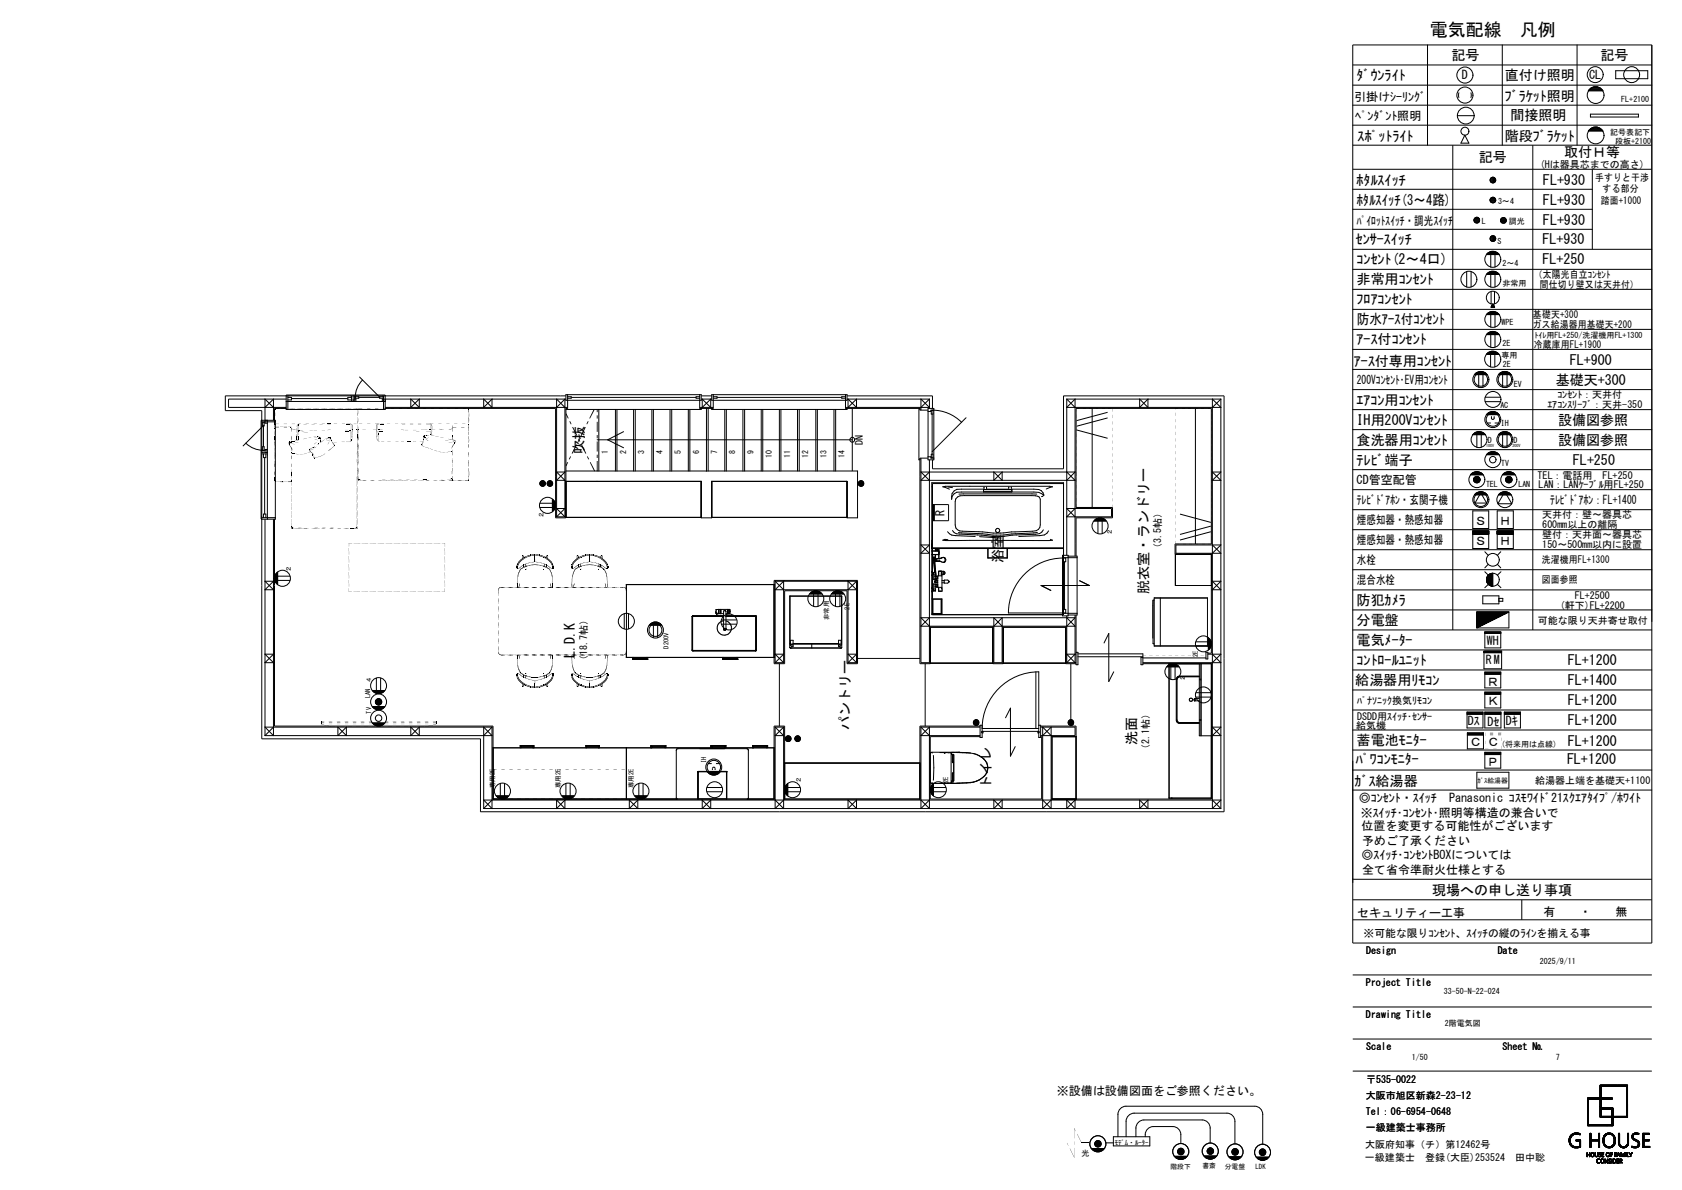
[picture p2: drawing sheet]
<svg xmlns="http://www.w3.org/2000/svg" width="420mm" height="297mm" viewBox="0 0 420 297" stroke-linecap="round" stroke-linejoin="round" font-family="sans-serif">
<defs><g id="words">
<text font-size="4.5" x="357" y="8.9">電気配線　凡例</text>
<g font-size="3.5">
<text x="362.4" y="15">記号</text>
<text x="399.6" y="15">記号</text>
<text x="338.8" y="20">ﾀﾞｳﾝﾗｲﾄ</text>
<text x="375.7" y="20">直付け照明</text>
<text x="375.8" y="25.2">ﾌﾞﾗｹｯﾄ照明</text>
<text x="377.1" y="29.8">間接照明</text>
<text x="339" y="35.3">ｽﾎﾟｯﾄﾗｲﾄ</text>
<text x="375.8" y="35.1">階段ﾌﾞﾗｹｯﾄ</text>
<text x="369.2" y="40.5">記号</text>
<text x="390.6" y="39.3">取付Ｈ等</text>
<text x="338.8" y="46.2">ﾎﾀﾙｽｲｯﾁ</text>
<text x="385.3" y="46.2">FL+930</text>
<text x="338.8" y="51.2">ﾎﾀﾙｽｲｯﾁ(3～4路)</text>
<text x="385.3" y="51.2">FL+930</text>
<text x="385.3" y="56.2">FL+930</text>
<text x="338.5" y="60.9">ｾﾝｻｰｽｲｯﾁ</text>
<text x="338.8" y="66">ｺﾝｾﾝﾄ(2～4口)</text>
<text x="385.1" y="65.8">FL+250</text>
<text x="385.1" y="60.8">FL+930</text>
<text x="338.8" y="71">非常用ｺﾝｾﾝﾄ</text>
<text x="338.8" y="76">ﾌﾛｱｺﾝｾﾝﾄ</text>
<text x="338.8" y="81">防水ｱｰｽ付ｺﾝｾﾝﾄ</text>
<text x="338.8" y="86">ｱｰｽ付ｺﾝｾﾝﾄ</text>
<text x="338.1" y="91.2">ｱｰｽ付専用ｺﾝｾﾝﾄ</text>
<text x="388.5" y="96">基礎天+300</text>
<text x="392" y="91">FL+900</text>
<text x="338.8" y="101">ｴｱｺﾝ用ｺﾝｾﾝﾄ</text>
<text x="338.8" y="106">IH用200Vｺﾝｾﾝﾄ</text>
<text x="389" y="106.1">設備図参照</text>
<text x="145.7" y="113.2" transform="rotate(-90 145.7 113.2)">吹抜</text>
<text x="338.8" y="111">食洗器用ｺﾝｾﾝﾄ</text>
<text x="389" y="111.1">設備図参照</text>
<text x="338.8" y="116">ﾃﾚﾋﾞ端子</text>
<text x="392.8" y="116">FL+250</text>
<text x="250.4" y="140.6" transform="rotate(-90 250.4 140.6)">浴室</text>
<text x="286.8" y="148.3" transform="rotate(-90 286.8 148.3)">脱衣室・ランドリー</text>
<text x="338.8" y="151">防犯ｶﾒﾗ</text>
<text x="338.8" y="156">分電盤</text>
<text x="338.8" y="161">電気ﾒｰﾀｰ</text>
<text x="143.5" y="164.2" transform="rotate(-90 143.5 164.2)">L.D.K</text>
<text x="338.8" y="166">ｺﾝﾄﾛｰﾙﾕﾆｯﾄ</text>
<text x="391.5" y="166">FL+1200</text>
<text x="338.4" y="170.9">給湯器用ﾘﾓｺﾝ</text>
<text x="391.5" y="171">FL+1400</text>
<text x="391.5" y="176">FL+1200</text>
<text x="212.2" y="182.2" transform="rotate(-90 212.2 182.2)">パントリー</text>
<text x="338.8" y="186">蓄電池ﾓﾆﾀｰ</text>
<text x="391.5" y="181">FL+1200</text>
<text x="283.8" y="186.1" transform="rotate(-90 283.8 186.1)">洗面</text>
<text x="338.5" y="190.7">ﾊﾟﾜｺﾝﾓﾆﾀｰ</text>
<text x="391.3" y="190.7">FL+1200</text>
<text x="391.5" y="186.1">FL+1200</text>
<text x="247.4" y="196.9" transform="rotate(-90 247.4 196.9)">トイレ</text>
<text x="338.2" y="196.2">ｶﾞｽ給湯器</text>
<text x="357.6" y="223.3">現場への申し送り事項</text>
</g>
<g font-size="3">
<text x="365" y="19.8">D</text>
<text x="396.8" y="19.7">CL</text>
<text x="338.1" y="25.1">引掛けｼｰﾘﾝｸﾞ</text>
<text x="338.4" y="29.9">ﾍﾟﾝﾀﾞﾝﾄ照明</text>
<text x="338.8" y="56.1">ﾊﾟｲﾛｯﾄｽｲｯﾁ・調光ｽｲｯﾁ</text>
<text x="338.8" y="95.8">200Vｺﾝｾﾝﾄ･EV用ｺﾝｾﾝﾄ</text>
<text x="338.8" y="120.8">CD管空配管</text>
<text x="338.8" y="125.8">ﾃﾚﾋﾞﾄﾞｱﾎﾝ・玄関子機</text>
<text x="387.1" y="125.8">ﾃﾚﾋﾞﾄﾞｱﾎﾝ：FL+1400</text>
<text x="235.8" y="128.9" transform="rotate(-90 235.8 128.9)">R</text>
<text x="338.8" y="130.8">煙感知器・熱感知器</text>
<text x="368.3" y="131">Ｓ</text>
<text x="374.4" y="131">Ｈ</text>
<text x="338.8" y="135.8">煙感知器・熱感知器</text>
<text x="368.3" y="136">Ｓ</text>
<text x="374.4" y="136">Ｈ</text>
<text x="338.8" y="140.8">水栓</text>
<text x="338.8" y="145.8">混合水栓</text>
<text x="371.3" y="161">WH</text>
<text x="371" y="165.8">RM</text>
<text x="371.3" y="171.1">Ｒ</text>
<text x="371.3" y="176.1">Ｋ</text>
<text x="366.5" y="181.1">Dｽ</text>
<text x="371.4" y="181.1">Dｾ</text>
<text x="376" y="181">Dｷ</text>
<text x="366.9" y="186.3">Ｃ</text>
<text x="371.3" y="191.1">Ｐ</text>
<text x="371.3" y="186.3">Ｃ</text>
<text x="339.3" y="200.2">◎ｺﾝｾﾝﾄ・ｽｲｯﾁ　Panasonic ｺｽﾓﾜｲﾄﾞ21ｽｸｴｱﾀｲﾌﾟ/ﾎﾜｲﾄ</text>
<text x="339.8" y="203.9">※ｽｲｯﾁ･ｺﾝｾﾝﾄ･照明等構造の兼合いで</text>
<text x="339.9" y="207.3">位置を変更する可能性がございます</text>
<text x="339.9" y="214.5">◎ｽｲｯﾁ･ｺﾝｾﾝﾄBOXについては</text>
<text x="340.1" y="210.9">予めご了承ください</text>
<text x="340.1" y="218.1">全て省令準耐火仕様とする</text>
<text x="338.9" y="228.8">セキュリティー工事</text>
<text x="385.4" y="228.6">有　　・　　無</text>
<text x="263.9" y="273.3">※設備は設備図面をご参照ください。</text>
</g>
<text font-size="2.7" x="340.5" y="233.8">※可能な限りｺﾝｾﾝﾄ、ｽｲｯﾁの縦のﾗｲﾝを揃える事</text>
<g font-size="2.5">
<text x="384.5" y="41.9">(Hは器具芯までの高さ)</text>
<text x="398.3" y="45.1">手すりと干渉</text>
<text x="400.2" y="47.9">する部分</text>
<text x="399.8" y="50.8">踏面+1000</text>
<text x="383" y="69.5">（太陽光自立ｺﾝｾﾝﾄ</text>
<text x="384.5" y="71.8">間仕切り壁又は天井付）</text>
<text x="382.7" y="81.8">ガス給湯器用基礎天+200</text>
<text x="382.8" y="79.4">基礎天+300</text>
<text x="383" y="86.9">冷蔵庫用FL+1900</text>
<text x="386.4" y="101.9">ｴｱｺﾝｽﾘｰﾌﾞ：天井-350</text>
<text x="388.9" y="99.4">ｺﾝｾﾝﾄ：天井付</text>
<text x="215.5" y="111" transform="rotate(-90 215.5 111)">DN</text>
<text x="383.9" y="119.5">TEL：電話用　FL+250</text>
<text x="384.2" y="121.8">LAN：LANｹｰﾌﾞﾙ用FL+250</text>
<text x="385.1" y="129.4">天井付：壁～器具芯</text>
<text x="385.1" y="131.9">600mm以上の離隔</text>
<text x="385.1" y="136.9">150～500mm以内に設置</text>
<text x="385.1" y="134.4">壁付：天井面～器具芯</text>
<text x="289.9" y="138.1" transform="rotate(-90 289.9 138.1)">（3.5帖）</text>
<text x="382.7" y="140.6">洗濯機用FL+1300</text>
<text x="382.7" y="145.6">図面参照</text>
<text x="393.2" y="149.4">FL+2500</text>
<text x="384" y="155.8">可能な限り天井寄せ取付</text>
<text x="389.5" y="151.9">(軒下)FL+2200</text>
<text x="146.6" y="166" transform="rotate(-90 146.6 166)">（18.7帖）</text>
<text x="338.9" y="179.6">DSDD用ｽｲｯﾁ･ｾﾝｻｰ</text>
<text x="338.9" y="175.6">ﾊﾟﾅｿﾆｯｸ換気ﾘﾓｺﾝ</text>
<text x="338.7" y="181.9">給気機</text>
<text x="286.9" y="188.2" transform="rotate(-90 286.9 188.2)">（2.1帖）</text>
<text x="383.3" y="195.7">給湯器上端を基礎天+1100</text>
<text x="341.1" y="238.1">Design</text>
<text x="374" y="238.1">Date</text>
<text x="341.1" y="246.1">Project Title</text>
<text x="341.1" y="254.1">Drawing Title</text>
<text x="341.1" y="262.1">Scale</text>
<text x="375.2" y="262.1">Sheet №</text>
<text x="341" y="274.2">大阪市旭区新森2-23-12</text>
<text x="341.1" y="270.2">〒535-0022</text>
<text x="341.1" y="278.2">Tel：06-6954-0648</text>
<text x="340.9" y="286.6">大阪府知事（チ）第12462号</text>
<text x="341.1" y="282.2">一級建築士事務所</text>
<text x="340.8" y="289.8">一級建築士　登録(大臣)253524　田中聡</text>
</g>
<g font-size="2">
<text x="404.8" y="25.6">FL+2100</text>
<text x="402.1" y="33.7">記号表記下</text>
<text x="403.3" y="35.9">段板+2100</text>
<text x="374.1" y="50.9">3～4</text>
<text x="370" y="55.9">L</text>
<text x="376.8" y="55.8">調光</text>
<text x="373.9" y="60.9">S</text>
<text x="375.2" y="71.3">非常用</text>
<text x="375.2" y="66.3">2～4</text>
<text x="374.9" y="81.2">WPE</text>
<text x="374.9" y="89.3">専用</text>
<text x="375.2" y="86.3">2E</text>
<text x="383.2" y="84.3">ﾄｲﾚ用FL+250/洗濯機用FL+1300</text>
<text x="375.2" y="91.7">2E</text>
<text x="374.6" y="101.7">AC</text>
<text x="378" y="96.6">EV</text>
<text x="374.8" y="106.3">IH</text>
<text x="151.8" y="113.4" transform="rotate(-90 151.8 113.4)">1</text>
<text x="156.3" y="113.4" transform="rotate(-90 156.3 113.4)">2</text>
<text x="160.9" y="113.4" transform="rotate(-90 160.9 113.4)">3</text>
<text x="165.4" y="113.4" transform="rotate(-90 165.4 113.4)">4</text>
<text x="170" y="113.4" transform="rotate(-90 170 113.4)">5</text>
<text x="174.5" y="113.4" transform="rotate(-90 174.5 113.4)">6</text>
<text x="179.1" y="113.4" transform="rotate(-90 179.1 113.4)">7</text>
<text x="183.6" y="113.4" transform="rotate(-90 183.6 113.4)">8</text>
<text x="188.2" y="113.4" transform="rotate(-90 188.2 113.4)">9</text>
<text x="371.5" y="110.4">D</text>
<text x="378" y="110.4">D</text>
<text x="192.7" y="114.3" transform="rotate(-90 192.7 114.3)">10</text>
<text x="197.3" y="114.3" transform="rotate(-90 197.3 114.3)">11</text>
<text x="201.8" y="114.3" transform="rotate(-90 201.8 114.3)">12</text>
<text x="206.4" y="114.3" transform="rotate(-90 206.4 114.3)">13</text>
<text x="210.9" y="114.3" transform="rotate(-90 210.9 114.3)">14</text>
<text x="374.8" y="116.4">TV</text>
<text x="371.1" y="121.6">TEL</text>
<text x="379.1" y="121.6">LAN</text>
<text x="374.8" y="186.6">(将来用は点線)</text>
<text x="384.5" y="240.7">2025/9/11</text>
<text x="360.5" y="248.1">33-50-N-22-024</text>
<text x="360.8" y="256.2">2階電気図</text>
<text x="352.5" y="264.7">1/50</text>
<text x="388.5" y="264.7">7</text>
<text x="270.1" y="288.5">光</text>
</g>
<g font-size="1.7">
<text x="368.9" y="195.3">ｶﾞｽ給湯器</text>
<text x="278.3" y="285.8">ﾓﾃﾞﾑ・ﾙｰﾀｰ</text>
<text x="292.3" y="291.7">階段下</text>
<text x="300.2" y="291.6">書斎</text>
<text x="305.8" y="291.8">分電盤</text>
<text x="313.5" y="291.9">LDK</text>
</g>
<g font-size="1.6">
<text x="135.7" y="129.3" transform="rotate(-90 135.7 129.3)">２</text>
<text x="277.6" y="133.6" transform="rotate(-90 277.6 133.6)">２</text>
<text x="72.6" y="142.7" transform="rotate(-90 72.6 142.7)">２</text>
<text x="206.9" y="154.8" transform="rotate(-90 206.9 154.8)">非常用</text>
<text x="212.1" y="152.1" transform="rotate(-90 212.1 152.1)">2E</text>
<text x="166.9" y="161.9" transform="rotate(-90 166.9 161.9)">D200V</text>
<text x="299.1" y="163.9" transform="rotate(-90 299.1 163.9)">2E</text>
<text x="92.7" y="170.4" transform="rotate(-90 92.7 170.4)">４</text>
<text x="295.8" y="170" transform="rotate(-90 295.8 170)">２</text>
<text x="92.4" y="174.2" transform="rotate(-90 92.4 174.2)">LAN</text>
<text x="92.7" y="178.1" transform="rotate(-90 92.7 178.1)">TV</text>
<text x="176.4" y="190.4" transform="rotate(-90 176.4 190.4)">IH</text>
<text x="123.6" y="196.7" transform="rotate(-90 123.6 196.7)">専用2E</text>
<text x="140" y="196.7" transform="rotate(-90 140 196.7)">専用2E</text>
<text x="158.2" y="196.7" transform="rotate(-90 158.2 196.7)">専用2E</text>
<text x="200" y="195.5" transform="rotate(-90 200 195.5)">２</text>
<text x="236.7" y="195.5" transform="rotate(-90 236.7 195.5)">2E</text>
</g>
<g font-size="1">
<text x="371.1" y="111.7">100V</text>
<text x="377.7" y="111.5">200V</text>
</g>
</g></defs>
<g fill="none" stroke="#000" stroke-width=".25">
<path d="M337.8 11.2h74.7v224.2h-74.7zM337.8 16.2h74.7M356.4 11.2v25M375.1 11.2v25M393.8 11.2v25M403.4 17.7h8v1.9h-8zM337.8 21.3h74.7M337.8 26.2h74.7M337.8 31.2h74.7M337.8 36.2h74.7M362.8 36.2v121M363.9 28.9h4.2"/>
<path d="M364.3 23.2v1.1M365.8 33.7l1 2h-2zM367.3 23.2v1.1M382.7 36.2v121M396.6 22.7h3.7a2.11 2.11 0 0 0-3.7 0M396.6 32.7h3.7M396.6 32.8a2.11 2.11 0 0 1 3.7 0M396.7 22.6h3.4M396.7 32.6h3.4M396.8 22.4h3.2M396.8 32.5h3.2M396.9 22.3h3"/>
<path d="M396.9 32.3h3M397.1 22.1h2.7M397.1 32.2h2.7M397.1 28.5h12v.7h-12zM397.3 22h2.3M397.3 32h2.3M397.5 21.8h1.8M397.5 31.9h1.8M397.9 21.7h1M397.9 31.7h1M337.8 42.2h74.7M337.8 47.2h59.8"/>
<path d="M337.8 52.2h59.8M337.8 57.2h59.8M368 54.9h1.4M368.1 55.1h1.3M368.1 54.8h1.3M368.1 55.2h1.3M368.1 54.7h1.3M368.2 55.4h1.1M368.2 54.5h1.1M368.3 55.5h.9M368.3 54.4h.9M372.1 49.8h1.3"/>
<path d="M372.1 50h1.4M372.1 50.1h1.3M372.1 49.7h1.3M372.1 50.2h1.3M372.2 49.5h1.1M372.2 50.4h1.1M372.2 44.5v.9M372.2 59.1v.8M372.3 49.4h.9M372.3 50.5h.9M372.3 44.4v1.1M372.3 59v1.1"/>
<path d="M372.5 44.3v1.3M372.5 58.9v1.3M372.6 44.3v1.3M372.6 58.8v1.4M372.7 44.2v1.4M372.7 58.8v1.4M372.9 44.3v1.3M372.9 58.8v1.4M373 44.3v1.3M373 58.9v1.3M373.2 44.4v1.1M373.2 59v1.1"/>
<path d="M373.3 44.5v.9M373.3 59.1v.8M374.7 55h1.4M374.7 55.2h1.4M374.7 54.9h1.4M374.7 55.3h1.3M374.7 54.7h1.3M374.8 55.4h1.2M374.8 54.6h1.2M374.9 55.6h.9M374.9 54.4h.9M397.6 42.2v20"/>
<path d="M337.8 62.2h74.7M337.8 77.2h74.7M337.8 72.2h74.7M337.8 67.2h74.7M366.2 67.8v3.8M367.3 67.8v3.8M371.1 63.5h3.3M371.1 78.5h3.3M371.1 68.5h3.3M371.2 63.5h3.1M371.2 78.5h3.1M371.3 63.4h3"/>
<path d="M371.3 78.4h3M371.3 68.4h3M371.3 63.4h2.9M371.3 78.4h2.9M371.3 63.3h2.8M371.3 78.3h2.8M371.3 68.3h2.8M371.4 63.2h2.7M371.4 78.2h2.7M371.4 68.2h2.7M371.5 63.2h2.5M371.5 68.2h2.5"/>
<path d="M371.6 63.1h2.3M371.6 78.1h2.3M371.6 68.1h2.3M371.6 63h2.2M371.8 63h2M371.8 78h2M371.8 67.9h2M371.9 62.9h1.7M371.9 77.9h1.7M372 62.9h1.5M372 67.9h1.5M372.2 62.8h1.1"/>
<path d="M372.2 77.8h1.1M372.2 67.8h1.1M372.2 63.5v3.2M372.2 68.5v3.1M372.2 78.5v3.2M372.3 72.8v3.1M372.4 76.6v.1M372.4 62.7h.7M372.4 67.7h.7M372.4 76.4v.3M372.5 76.3v.4M372.6 76.2v.5"/>
<path d="M372.6 76.1v.6M372.7 76v.7M372.7 75.9v.8M372.7 75.9l.5 .8h-.9zM372.8 75.9v.8M372.8 76v.7M372.9 76.2v.5M373 76.2v.5M373 76.4v.3M373.1 76.5v.2M373.2 72.8v3.1M373.2 76.6v.1"/>
<path d="M373.3 63.5v3.2M373.3 68.5v3.1M373.3 78.5v3.2M71.5 99.6h-14.4v2.1h14.4M71.5 98.6h24.7v3.6h-24.7zM71.9 99.2h.9v.6h-.9M71.9 98.8v3.4M72.8 99.5h14.1M87.8 99.2h-.9v.6h.9M87.8 98.8v1.4M88.2 98.8v1.4M88.6 99.6h.3v.6"/>
<path d="M88.6 98.8v1.4M88.7 99h.9v.4h-.9zM89.6 99.2h5.2M89.8 94.1l5.1 5.1M90.5 94.9l-.9 1-.6 1.3-.3 2M94.8 99h.9v.4h-.9zM95.8 98.8v3.4M102.6 99.6v2.1l2.1-2.1v2.1zM120.8 99.6v2.1l2.1-2.1v2.1zM141.3 98.5h33.8v1.4h-33.8zM141.3 98.8h-85v3.7h9.1v81.9h54.6v18.2h185.6v-103.8h-40v18.2h-32.8v-2.2M141.3 99.6h-45.8v.6"/>
<path d="M141.7 99h.9v.4h-.9M141.7 98.5v3.5h-.4M142.6 99.2h31.2M174.7 98.5v3.5h.4v.2h-33.8M174.7 99h-.9v.4h.9M175.1 98.8h2.6M175.1 99.6h2.6M175.3 99.6v2.1l2.2-2.1v2.1zM177.7 98.5h33.8v1.4h-33.8zM178.1 98.5v3.5h-.4v.2h33.8v-.2h-.4v-3.5M178.1 99h.9v.4h-.9M179 99.2h31.2"/>
<path d="M211.1 99h-.9v.4h.9M211.5 98.8h21.3v3.1M211.5 99.6h20.6M211.8 99.6v2.1l2.1-2.1v2.1zM232.1 99.6v2.3M232.1 99.6l-2.1 2.1M266.4 99.6h38.4M266.4 99.6v39M266.4 99.6l2 2.1M284.6 99.6v2.1l2-2.1v2.1zM304.8 99.6v102.2M304.8 99.6l-2.1 2.1"/>
<path d="M337.8 82.2h74.7M337.8 87.2h74.7M337.8 97.2h74.7M337.8 92.2h74.7M368.2 93.5h3.1M368.3 93.3h2.9M368.4 93.2h2.7M368.6 93.1h2.3M368.8 93h2M368.9 92.9h1.7M369 92.9h1.5M369.2 92.8h1.1"/>
<path d="M369.2 93.5v3.1M369.4 92.8h.7M370.3 93.5v3.1M370.8 99.1h3.9M371.1 83.5h3.3M371.1 88.5h3.2M371.2 83.5h3.1M371.2 88.4h3.1M371.2 88.3h3M371.3 83.4h3M371.3 83.4h2.9M371.3 88.2h2.8"/>
<path d="M371.4 83.2h2.7M371.5 88.1h2.5M371.6 83.1h2.3M371.6 88h2.2M371.8 83h2M371.8 87.9h1.8M372 87.8h1.5M372 82.9h1.5M372.2 82.8h1.1M372.2 88.5v3.1M372.2 83.5v3.2M372.4 87.7h.6"/>
<path d="M373.3 88.5v3.1M373.3 83.5v3.2M374.1 93.5h3.3M374.2 93.5h3.1M374.3 93.3h2.9M374.4 93.2h2.7M374.6 93.1h2.3M374.7 93h2.1M374.9 92.9h1.7M375 92.9h1.5M375.2 92.8h1.1M375.2 93.5v3.1"/>
<path d="M375.4 92.8h.7M376.3 93.5v3.1M61.4 110.6l1.1 .9 1.2 .6 2.1 .3M65.2 104.9h3.5v24.7h-3.5zM65.4 113.3h1.4M65.4 112.9h1.4M65.4 112.5h1.4M65.4 105.3h3.3M65.6 105.4h.4v.9h-.4zM65.6 111.5h.4v.9h-.4zM65.8 106.3v5.2M65.8 113.3v.9h.6v-.9"/>
<path d="M65.8 106.2l-5.1 5.1M66.1 114.2v14.1M66.2 101.7l2.1-2.1v5.3M66.8 112.2h-.6v.3M66.8 104.9v24.7M68.3 101.7l-2.1-2.1v6h.6M71.5 101.9h-3v3M71.5 100.2h24.7M96.2 101.9h42.5v27.3h2.6v-27.3h.4M96.2 101.7h45.5M139 117.8h2.1l-2.1 2.1h2.1zM139 101.7l2.1-2.1v29.4"/>
<path d="M141.1 101.7l-2.1-2.1v29.4M141.3 117.6h72.8v11.6h-2.6v-9.1h-33.8v9.1h-2.6v-9.1h-33.8M149.1 109.8h63.7M149.5 102.2v15.4M153.7 102.2v15.4M154.1 102.2v15.4M155.7 107.7l-4 2.1 4 2M158.2 102.2v15.4M158.6 102.2v15.4M162.8 102.2v15.4M163.2 102.2v15.4M167.3 102.2v15.4"/>
<path d="M167.7 102.2v15.4M171.9 102.2v15.4M172.3 102.2v15.4M174.7 101.9h3.4M174.7 101.7h3.4M176.4 101.9v15.7M176.8 101.9v15.7M181 102.2v15.4M181.4 102.2v15.4M185.5 102.2v15.4M185.9 102.2v15.4M190.1 102.2v15.4"/>
<path d="M190.5 102.2v15.4M194.6 102.2v15.4M195 102.2v15.4M199.1 102.2v15.4M199.6 102.2v15.4M203.7 102.2v15.4M204.1 102.2v15.4M208.2 102.2v15.4M208.7 102.2v15.4M211.1 101.9h18.6v.5h2M211.1 101.7h21l-2.1-2.1v2.8M212.8 101.9v15.7"/>
<path d="M229.4 101.9v12.9h.3M230 114.3v51.1h2.1v-50.6M231.7 114.3h-2v51.4h2.6v-9.2h15.6v9.2h2.6v-9.2h15.6v9.2h2.6M231.7 101.9h1.5v12.9h-1.5zM231.7 114h.8v.3h.7M232.1 119.9l-2.1-2.1h38.4l-2 2.1M232.1 117.8l-2.1 2.1h38.4l-2-2.1M232.5 102.4h.5v.9h-.5zM232.5 113.4h.5v.9h-.5zM232.7 102.4a10.4 10.4 0 0 1 7.4 3M232.7 103.3v10.1M233.2 102.4h-.7v.3h-.8"/>
<path d="M241.2 104.3l-8.5 8.4M248.2 117.8l2 2.1v-2.1l-2 2.1zM268.8 107.3l7.8 2.1M272.7 101.9v24.8M276.6 102.9l-7.8 2.1M276.6 104.3l-7.8 2.1M298.5 101.9v33.9M302.7 117.8h2.1l-2.1 2.1h2.1zM337.8 102.2h74.7M337.8 117.2h74.7M337.8 112.2h74.7M337.8 107.2h74.7"/>
<path d="M367.2 118.5h3.2M367.2 118.4h3.1M367.3 118.4h2.9M367.4 118.3h2.8M367.4 118.2h2.7M367.5 118.2h2.5M367.6 118.1h2.4M367.7 118h2.2M367.7 108.5h3.2M367.7 118h2M367.9 117.9h1.8M367.9 108.3h2.9"/>
<path d="M368 119.9h1.5M368 119.8h1.5M368 119.8h1.6M368 119.7h1.6M368 119.6h1.5M368 119.5h1.5M368 117.9h1.5M368 119.4h1.5M368 108.2h2.7M368 108.2h2.6M368.1 119.3h1.3M368.1 119.2h1.3"/>
<path d="M368.1 108.1h2.4M368.2 117.8h1.2M368.2 119.2h1.1M368.2 108h2.2M368.3 119.1h1M368.3 108h2M368.3 119h.9M368.4 117.7h.7M368.4 107.9h1.8M368.5 119h.6M368.6 107.9h1.5M368.7 107.8h1.2"/>
<path d="M368.8 108.5v3.1M369 107.7h.7M369.9 108.5v3.1M370.8 100.2h3.9M371.1 113.5h3.3M371.1 103.5h3.3M371.2 113.5h3.1M371.2 103.5h3.1M371.3 113.3h2.9M371.3 105.6h.9M371.3 103.3h2.9M371.4 113.2h2.7"/>
<path d="M371.4 103.2h2.7M371.5 113.2h2.5M371.6 113.1h2.3M371.6 103.1h2.3M371.6 113h2.2M371.6 103h2.2M371.7 103h2.1M371.8 113h2M371.9 112.9h1.7M371.9 102.9h1.7M372 112.9h1.5M372 102.9h1.5"/>
<path d="M372.2 112.8h1.1M372.2 102.8h1.1M372.4 104l.1 .5 .2 .2 .3-.2 .1-.5M372.4 112.7h.7M372.4 102.7h.7M373.3 105.6h.9M374.1 108.5h3.3M374.2 108.5h3.1M374.3 108.3h2.9M374.4 108.2h2.7M374.5 108.2h2.5M374.6 108.1h2.3"/>
<path d="M374.6 108h2.3M374.7 108h2.1M374.9 107.9h1.7M375 107.9h1.5M375.2 118.5h3.1M375.2 107.8h1.1M375.2 108.5v3.1M375.2 118.4h3.1M375.3 118.4h2.9M375.4 118.3h2.8M375.4 118.2h2.7M375.4 107.7h.7"/>
<path d="M375.5 118.2h2.5M375.6 118.1h2.4M375.7 118.1h2.2M375.8 118h1.9M375.9 117.9h1.8M376 119.9h1.5M376 119.8h1.5M376 119.6h1.5M376 119.5h1.5M376 120h1.5M376 119.7h1.5M376 117.9h1.5"/>
<path d="M376 119.4h1.5M376.1 119.3h1.3M376.1 119.2h1.3M376.2 117.8h1.1M376.2 119.2h1.1M376.3 119.1h.9M376.3 108.5v3.1M376.3 119h.8M376.4 117.7h.7M376.5 119h.6M65.4 129.2h3.3M65.8 129.2v-.9h.6v.9"/>
<path d="M66.2 129.6v54M68.3 129.6v54l-2.1-2.1h56.7M68.5 129.6v51.6h54.6v18.2h70.2v-18.2h2.6v18.2h33.8v-18.2h15M134.8 126.7h3.1M134.8 125.6h3.1M135.3 120.5h.3v.3h-.3zM135.4 120.6h.2v.2h-.2zM135.4 120.6l.2 .2zM135.5 120.6v.1zM137.1 120.5h.3v.3h-.3zM137.2 120.5h.2v.3h-.2zM137.2 120.6l.2 .2z"/>
<path d="M137.3 120.6l.1 .1zM137.9 124.5v3.2M138 124.6v3.1M138 124.6v3M138.1 124.7v2.9M138.1 124.7v2.8M138.2 124.8v2.7M138.3 124.9v2.5M138.3 124.9v2.4M138.4 125.1v2.1M138.4 125.1v2M138.5 125.2v1.8"/>
<path d="M138.6 125.4v1.5M138.6 125.6v1.1M139 129l2.1-2.1h-2.1l2.1 2.1M139 129h2.1M141.3 129.1h33.8M141.3 129.2h33.8M177.7 129.1h33.8M177.7 129.2h33.8M214.9 120.5h.3v.3h-.3zM214.9 120.5h.2v.3h-.2zM214.9 120.6h.2v.2h-.2zM215 120.6v.1z"/>
<path d="M230 136h2.1l-2.1 2.1h2.1zM232.7 136.9h32.9M232.7 120.5h32.9v32.9h-32.9zM232.7 136.7h32.9M232.8 125.9h4.1v4.1h-4.1M232.9 125.9v4.1M233 125.9v4.1M233.1 125.9v4.1M233.1 139.1l.3 3.8-.3-2.9M233.1 139.1l.5 .4M233.1 139.1h.1M233.1 139.1l.5 .3"/>
<path d="M233.2 125.9v4.1M233.2 139.3l.3 3.6M233.2 139l.4 .2zM233.2 139l-.1 .1M233.3 125.9v4.1M233.3 139.4l.5 4.4M233.3 139.4l.3 3.3M233.6 139.6l-.5-.4v.5M233.6 137h.8M233.6 137v.5M233.6 138.5v1.6M233.9 140l1.6 .4"/>
<path d="M233.9 139.5l-.2 .2 .2 .3M233.9 140h.1M233.9 137l.2 .4M234 137l-.1 .1M234 137l.1 .1M234 137h.1M234 137.4v.1M234.1 137v.4M234.1 137.4l-.1 .1M234.1 139.4l-.2 .1M234.4 137v.5M234.4 138.4v1"/>
<path d="M234.4 137v2.4M234.4 137.8l.1 .2M234.4 137.5h-1.7l1.7 .1 .1 .4M234.4 138.4l-1.7 .1M234.5 138l-.1 .2M234.5 138l-.1 .4h-1.7M234.5 139.4h.2M235.5 139.1l-1.6 .4M235.5 139.1l.3 .1M235.5 139.1l.4 .1M235.8 139.2a.72 .72 0 0 1 0 1.1M235.8 139.2h.1"/>
<path d="M235.9 139.2a.63 .63 0 0 1 0 1.1M236.6 132.7l1.1 .9 5.8 .3M236.7 121.5l1.1 .2M239.1 124l.6-.3h1.1h16.6l1.8 .2 .3 .2 .3 .5v6.4a1.64 1.64 0 0 1-2 1.6l-5.2 .2a25.6 25.6 0 0 1-8.2-.1l-4-.1a1.61 1.61 0 0 1-1.9-1.6v-5.8l.1-.7zM239.4 123.3h19.5M244.6 133.9l5.4 .4M245.6 122.7h7M245.6 122.2h7M245.6 122.8v-.6h7v.6M245.7 122.1h-6.8a2.01 2.01 0 0 0-1.3 2.5l.1-.7 .6-.7 .6-.3 19.2-.1a3.9 3.9 0 0 1 2.5 .8M245.7 121.5v.7M246.3 121.5v.7"/>
<path d="M246.3 122.1h5.6M246.6 136.9v2.4h4.9v-2.4M246.7 136.9v2.3h2.2v-.2h.4v.2h2.2v-2.3M251.9 121.5v.7M252.5 121.5v.7M252.5 122.1l6.9 .1 .6 .3 .6 1.1M259 132.9l-6.4 .4a25 25 0 0 1-8.3-.1l-5-.3M260.5 132.2l-.9 1-1 .1-5.7 .3-4.1 .3-10-.7-1-.8M260.6 123.6l-.5 .4M261.2 122l1.6-.5-.7-.1-26.7 .1 1.7 .6M261.8 132.5l-.4 .6-.6 .4-6.4 .4M262.3 134.6l.5 .2h-27.4l.6-.2 .7 .1"/>
<path d="M265.3 138.6h1.4v15.1h-1.4zM265.3 139.2h3.6M265.5 139.3a13.7 13.7 0 0 0-13.7 13.7h14.3v-.9h-.6v.9M265.5 139.3h.6v.9h-.6zM265.6 120.7h-32.8v32.7M266.7 138.8h2.2v14.7h-2.2M268.4 138.8v-39.2l-2 2.1h38.4l-2.1-2.1v102.2l2.1-2.1h-184l2.1 2.1v-20.3M268.4 126.9l-2 2.1h11.1v-2.1h-11.1l2 2.1M268.7 138.8v-9.6h9.1v-2.5h-9.1v-24.8h33.8v33.9h-9.1v2.5h9.1v24.7h-.9M273.1 130h3.2M273.2 129.9h3M273.3 129.8h2.8"/>
<path d="M273.3 129.8h2.7M273.4 129.7h2.5M273.5 129.6h2.3M273.6 129.6h2.2M273.7 129.5h2M273.9 129.4h1.5M274.1 129.3h1.2M274.2 130v3.2M274.4 129.3h.6M275.2 130v3.2M293.5 138.3v7.8h9M294.6 128.3l7.7 2.1"/>
<path d="M302.3 132.7l-7.7 2.1M302.3 131.3l-7.7 2.1M302.7 136l2.1 2.1h-11.2v-2.1h11.2l-2.1 2.1M337.8 137.2h74.7M337.8 132.2h74.7M337.8 127.2h74.7M337.8 122.2h74.7M367.7 127.5h4v4.4h-4zM367.7 132.5h4v4.4h-4zM367.7 132.6h4M367.7 132.7h4M367.7 132.8h4"/>
<path d="M367.7 132.9h4M367.7 133h4M367.7 133.1h4M367.7 133.2h4M367.7 133.3h4M368 120h1.5M368 120.1h1.4M368.2 123.5h3.1M368.2 120.3h1.2M368.2 123.4h3.1M368.3 123.4h3M368.3 123.4h2.9"/>
<path d="M368.3 120.4h.9M368.3 123.3h2.8M368.4 120.4h.7M368.4 123.2h2.7M368.5 123.1h2.5M368.5 120.5h.5M368.6 123.1h2.3M368.7 123.1h2.1M368.8 123h2M368.9 122.9h1.7M369 122.9h1.5M369.2 122.8h1.1"/>
<path d="M369.4 122.7h.7M369.7 123l1.5 2.6h-2.9zM370.8 137.7l.8 .9M373.8 132.5h4.1v4.4h-4.1zM373.8 132.6h4.1M373.8 132.7h4.1M373.8 132.8h4.1M373.8 132.9h4.1M373.8 133h4.1M373.8 133.1h4.1M373.8 133.2h4.1M373.8 133.3h4.1"/>
<path d="M373.8 127.5h4.1v4.4h-4.1zM374.1 123.5h3.3M374.2 123.5h3.1M374.2 123.4h3.1M374.3 123.4h2.9M374.4 123.3h2.7M374.4 123.2h2.7M374.5 123.1h2.5M374.6 123.1h2.3M374.7 137.7l-.8 .9M374.7 123h2.1M374.9 122.9h1.7"/>
<path d="M375 122.9h1.5M375.2 122.8h1.1M375.8 122.7l1.7 3h-3.5zM376 120.1h1.4M376.1 120.3h1.3M376.3 120.4h.9M376.4 120.4h.7M376.5 120.5h.5M66.2 145.1h2.1l-2.1 2.1h2.1zM68.6 143.7v1.2M68.7 143.6v1.5M68.7 143.4v1.8"/>
<path d="M68.8 143.3v2M68.8 143.2v2.2M68.9 143.1v2.4M69 143.1v2.5M69 143v2.7M69.1 142.9v2.8M69.2 142.9v2.9M69.3 142.7v3.2M69.3 144.9h3.1M69.3 143.8h3.1M155.9 153.1v3.9M156.4 145.9h36.9"/>
<path d="M156.4 145.9v1.4M156.4 145.9h.1M156.4 145.9v18.2M156.9 153.1v3.9M162.1 156h3.2M162.1 156h3.1M162.2 155.9h3M162.2 155.9h2.9M162.3 155.8h2.8M162.3 155.7h2.7M162.4 155.7h2.5M162.5 155.6h2.3"/>
<path d="M162.6 155.6h2.2M162.8 155.4h1.7M163.1 155.3h1.2M163.2 156v3.2M163.3 155.3h.7M164.2 156v3.2M172.8 153.8h7.9M172.8 153.8l.1 8.5M172.9 153.9h.1M172.9 153.8v8.6M172.9 153.8h-.1M172.9 153.8v.1"/>
<path d="M173.1 153.8l-.2 .1M178.7 152.8l.1 .2M178.7 152.7l.1 .1M178.7 152.5v.2M178.8 153.1h.1M178.8 152.1l.1 1.1M178.9 152.1l-.1 .1M178.9 153.6h.2M178.9 153.7h.1M178.9 153v.7M179 153.6l-.1 .1M179.1 153.2h1.6"/>
<path d="M179.1 153l-.1 .8M179.5 152.1v1.1M179.5 152.1h-.6M179.5 152.1h2.7M179.9 152.1v1.1M180 152.1v1.1M180.1 154.7h3.9M180.1 155.8h3.9M180.7 153.8h-7.8M180.7 155a1.81 1.81 0 0 0-1.4 2.6 1.81 1.81 0 0 0 3 .3 1.81 1.81 0 0 0-.8-2.8l-.2-.1M180.7 156.8l.3 .3 .3-.3M180.7 152.5v.1"/>
<path d="M180.7 156.8v.1M180.8 152.4h.3l.2 .3v4.4a.3 .3 0 0 1-.3 .3 .3 .3 0 0 1-.3-.3zM181.2 152.5v.1M181.3 153.8h7.4M181.3 153.8h7.5M181.7 153h.1M181.7 152.3h.1M181.7 152.1v1.1M181.8 152.1v1.1M182.2 152.1v1.1h-.9M182.2 152.1v.2M182.2 152.5l.1 .1"/>
<path d="M182.2 152.7h.1M182.2 152.4l.1 .2-.1-.2M182.2 153v.1M182.3 152.7h-.1M182.3 152.7l-.1 .1M188.6 153.8h.2M188.7 153.8l.1 8.5M188.7 153.8l.1 .1M188.7 153.8h.1M188.8 153.8v8.5M188.8 153.8h.1M193.5 145.1h20.4"/>
<path d="M193.5 145.1v20.3M193.5 145.1l2.2 2.1M197.2 148.8v11.8h.2M197.2 148.8h13M197.3 148.8v11.8M197.3 148.8h12.8M197.3 148.8h-.1M202.1 148.3h3.2M202.1 148.2h3.2M202.2 148.1h3M202.3 148.1h2.8M202.3 148h2.8"/>
<path d="M202.4 148h2.6M202.4 147.9h2.6M202.5 147.8h2.4M202.6 147.8h2.2M202.7 147.7h2M202.8 147.7h1.8M202.9 147.6h1.6M203.1 147.5h1.2M203.2 148.3v3.1M203.7 147.4h-7.8v18.3h-2.6v-20.8h20.8v20.8h-2.6v-18.3h-2.3M203.8 147.4h5.3M204.3 148.3v3.1"/>
<path d="M207.6 148.3h3.2M207.6 148.2h3.1M207.6 148.1h3.1M207.7 148.1h2.9M207.8 148h2.8M207.8 148h2.7M207.9 147.9h2.5M208 147.8h2.4M208.1 147.8h2.2M208.2 147.7h2M208.3 147.7h1.8M208.4 147.6h1.5"/>
<path d="M208.6 147.5h1.2M208.6 148.3v3.1M209.7 148.3v3.1M210.1 148.8v11.8M210.1 148.8h.1M210.2 148.8v11.8h-.2M213.9 145.1v20.3M213.9 145.1l-2.1 2.1M232.1 156.3l-2.1-2.1h38.4l-2 2.1M232.1 154.2l-2.1 2.1h38.4l-2-2.1M232.3 156.5v9M232.7 149.5h2.5v3.7h-2.5"/>
<path d="M232.7 147.4h.9M232.7 147.7h.1M232.7 142.9h.9l-.1 .4M232.7 146.8h.1M232.7 143.5h.1M232.7 146.7l.1 .1M232.7 142.6h.1M232.7 142.7h.1M232.7 143.6h.1M232.7 142.6v5.1M232.7 142.6l.2 .2-.2 4.9M232.8 147.4h.2"/>
<path d="M232.8 143.6h-.1M232.9 143.2h.1M232.9 147h.1M232.9 143.3h.1M232.9 147.2h.1M233 149.6h2.1v3.5h-2.1zM233 142.9v1.7h.5v-1.7M233.5 147l.1 .5h-.6v-1.7h.5v1.7M233.5 143.5v.4M233.5 146.4h.6M233.5 145.9h.6M233.5 143.9h.6"/>
<path d="M233.5 144.4h.6M233.5 143.9h.2M233.6 143.3v.6M233.6 144.4v.5zM233.6 140.1h.8zM233.6 145l-.1 .2 .1 .2h.5M233.6 145h.4M233.6 144.4l.1 .4M233.7 143.8h.2v.6h-.2zM233.7 145.9h.2v.6h-.2zM233.8 144.9v-.5v.5M233.8 145.4h.1"/>
<path d="M233.8 145.4l-.1 .1M233.8 144.9h-.2l-.1 .4M233.9 144.9l-.2-.1-.3 .2-.1 .2 .3 .3M233.9 145.4h-.3M234.1 144.9l-.1 .5M234.1 144.9l-.5 .1M234.1 143.7h1.1v2.9h-1.1zM234.4 146.6v.9h.8l-.1-.9M234.4 143.7v-1.1h1.1a.42 .42 0 0 1 .5 .4 .42 .42 0 0 1-.5 .4h-.3v.3M234.4 146.6v.9h.8M234.5 140h.2M234.9 143.5h.3"/>
<path d="M234.9 142.7l.7 .1 .1 .4M235 149.6v3.5M235.1 142.7v.6M235.1 143.5v.2M235.2 142.6h-.8v1.1M235.2 142.7v.6M235.2 146.6v.3M235.2 144.9h.6M235.2 145.5h.6M235.6 143.2l-.7 .1M235.7 143.2h-.1M235.8 140.3l-.3 .1"/>
<path d="M235.9 140.3l-.4 .1M235.9 140.3h-.1M236.9 145.1h.1M237 145.1l-.4-.3h-.8v.6v.1h.8l.4-.3M237 145.2h-.1M237 145.1v.1M248.2 156.3l2-2.1v11.2h-2v-11.2l2 2.1M265.3 153.1h3.6M265.8 140.2v11.9M266.4 153.7v11.7M268.4 153.5v11.9l-2-2.1h2.3M268.7 153.5v12.4h.5v-3.1h-.5"/>
<path d="M269.6 144.9l2.4 1.2h-12l2.4 1.3M287.9 149.8v10.9h.3M287.9 149.8v9.5M288.2 149.8h-.3M289.7 149.2v12M301.7 159.1v3.2M301.8 159.1v3.2M301.8 159.2v3M301.9 159.3v2.9M301.9 159.3v2.8M302 159.4v2.6M302.2 159.6v2.2"/>
<path d="M302.3 159.8v1.8M302.7 145.1h2.1l-2.1 2.1h2.1zM337.8 142.2h74.7M337.8 152.2h74.7M337.8 147.2h74.7M337.8 157.2h74.7M368.8 152.8h7.8M368.8 152.9h7.7M368.8 153h7.4M368.8 153.1h7.2M368.8 153.2h6.9M368.8 153.4h6.6"/>
<path d="M368.8 153.5h6.4M368.8 153.6h6.1M368.8 153.8h5.9M368.8 153.9h5.7M368.8 154h5.3M368.8 154.1h5.1M368.8 154.2h5M368.8 154.3h4.8M368.8 154.4h4.5M368.8 154.6h4.3M368.8 154.7h4M368.8 154.8h3.7"/>
<path d="M368.8 154.9h3.5M368.8 155.1h3.3M368.8 155.2h3M368.8 155.3h2.8M368.8 155.4h2.7M368.8 155.5h2.4M368.8 155.6h2.1M368.8 155.7h1.9M368.8 155.9h1.7M368.8 156h1.4M368.8 156.1h1.1M368.8 156.3h.9"/>
<path d="M368.8 156.4h.6M368.8 156.5h.4M368.8 156.5h.3M368.8 156.7h.1M369 156.6h-.2M369.4 156.4l-.6 .1M369.6 156.3h-.8M369.8 156.2h-1M370.1 156l-1.3 .1M370.2 148.7h4.1v2h-4.1zM370.4 155.9l-1.6 .1M370.6 155.8h-1.8"/>
<path d="M370.8 142.7l.8 .9M370.8 157.7h3.9v4h-3.9zM370.8 158.1h3.9M370.8 158h3.9M370.8 157.9h3.9M370.8 157.8h3.9M370.8 155.7h-2M371.1 155.5l-2.3 .1M371.2 144.4v.6M371.3 144.1v1.2M371.3 144v1.4M371.3 155.4h-2.5"/>
<path d="M371.4 143.8v1.7M371.4 143.8v1.8M371.5 143.7v2M371.6 143.6v2.2M371.6 140.8l-.8 .9M371.6 145.8l-.8 .9M371.7 143.5v2.4M371.7 155.2l-2.9 .1M371.8 143.4v2.6M371.9 143.4v2.6M371.9 143.3v2.8M372 143.3v2.8"/>
<path d="M372 155.1l-3.2 .1M372.1 143.2v3M372.2 143.2v3M372.2 155h-3.4M372.3 143.2v3M372.4 143.1v3.2M372.4 154.9h-3.6M372.5 143.1v3.2M372.5 143.1l.1 3.2M372.6 143.1v3.2M372.7 143.1v3.2M372.7 154.7l-3.9 .1"/>
<path d="M372.8 143.1a1.61 1.61 0 0 0-1.6 1.6 1.61 1.61 0 0 0 1.6 1.6M373 154.6h-4.2M373.3 154.5h-4.5M373.5 154.3l-4.7 .1M373.8 154.2l-5 .1M373.9 145.8l.9 .9M373.9 140.8l.8 .9M374.1 154.1h-5.3M374.3 149.4h.9v.7h-.9M374.4 153.9l-5.6 .1M374.6 153.8h-5.8M374.8 142.7l-.9 .9"/>
<path d="M374.9 153.7h-6.1M375.1 153.5l-6.3 .1M375.3 153.4l-6.5 .1M375.6 153.3h-6.8M375.9 153.2h-7.1M376.1 153l-7.3 .1M376.4 152.9l-7.6 .1M376.8 152.7l-8 4M376.8 152.7v4h-8M376.8 152.7l-8 .1v3.9M66.2 163.3h2.1l-2.1 2.1h2.1zM92.9 172.3h3.2"/>
<path d="M92.9 176.4h3.2M93 176.4h3.1M93 172.5h3M93 176.6h3M93.1 172.6h2.8M93.2 172.6h2.6M93.2 176.7h2.6M93.3 176.7h2.5M93.3 172.8h2.4M93.3 176.8h2.4M93.4 176.9h2.2M93.5 172.9h2"/>
<path d="M93.5 176.9h2M93.6 177h1.8M93.8 173h1.5M93.8 177h1.5M93.9 173.1h1.2M93.9 177.1h1.2M94 169.2v3.1M94.2 173.1h.7M94.2 177.2h.7M94.4 175h.3v.4l-.4-.1zM94.4 175h.3v.3h-.3zM94.4 175.1h.3v.2h-.3z"/>
<path d="M94.5 175.1l.1 .2zM94.5 175.1l.1 .1zM94.6 175.2h.1M95 169.2v3.1M156.4 162.7v1.4h36.9M158 164.1v.5h3.8M158.2 164.1v.3M158.2 164.3v.1M161.5 164.1v.3M161.5 164.3l-3.3 .1M161.7 164.5l.1 .1M161.8 164.1v.5"/>
<path d="M172.9 162.3l.1 .1M172.9 162.3h15.9M180.5 164.1v.5h3.7v-.5M180.7 164.1v.3M180.7 164.3v.1M184 164.3v.1M184 164.3l-3.3 .1M184 164.1v.2M188.8 162.3l-.1 .1M188.8 162.3h.1M188.8 162.3l-.1 .1h-15.8M193.5 165.4l2.2-2.1h-2.2l2.2 2.1"/>
<path d="M193.5 165.4h2.2M194.6 165.7v15.5M195.7 165.4v-20.3l-2.2 2.1h20.4l-2.1-2.1v20.3M197.4 161.7h12.7M197.4 160.8h-.2v.8l.2 .2M197.4 161.7l.3 .1M197.4 161.7v.1M198 160.8v-1h-.6v1.3l.3 .3h.3v-.4h-.3v-.2h12v.2h-.3v.4h.3l.3-.3v-1.3h-.6v1M198 160.6h11.4M202.7 160.8v.9M210 160.8h.2l-.1 1M210.1 161.7l-.4 .1"/>
<path d="M210.1 160.6v.2M210.1 161.7v.1M211.8 165.4l2.1-2.1h-2.1l2.1 2.1M211.8 165.4h2.1M214.1 164.3h15.6M231 165.7v15.5M232.3 165.5h15.6M250.5 165.5h15.6M251.1 179.2l1.2-2.5v12l1.2-2.3M258.7 167.7v14.1M266.4 165.4h2.3M267.4 165.7v13.9"/>
<path d="M268.4 163.3l-2 2.1M269.2 163.2h16.2v.7h-16.2M275.7 160.5l1.2-2.4v12l1.2-2.4M284.9 164.1h.5v1.8h-.5zM285.4 165.7h17.1v33.7h-39.8v-15.5h6M285.4 164.2h15.7M288.2 161.2h13.3M291.3 166.5h3.2M291.3 166.4h3.1M291.4 166.3h3M291.5 166.2h2.8M291.6 166.1h2.5"/>
<path d="M291.8 166h2.2M291.9 165.9h2M291.9 165.7v33.5zM292 165.9h1.8M292.1 165.8h1.5M292.3 165.7h1.2M292.4 166.5v3.1M293.4 166.5v3.1M298.2 174.9h1.3M298.2 174.4v.5M298.3 174.3l.1 .6M298.3 174.3l-.1 .1"/>
<path d="M298.3 174.3h1.2M298.6 172.9h3.8M298.6 174h3.8M298.6 160.2h3.1M299.5 168.9h-4.9l-.4 .1-.3 .6v10.3l.5 .4h5.1M299.5 168.7h-5l-.5 .2-.3 .6 .1 10.5 .2 .4 .5 .2h5M299.5 168.9h-5l-.5 .3-.2 .3 .2 10.6 .5 .3h5M299.5 165.7v3.8h.4M299.9 169.7h-.4v9.9h.4M299.9 179.8h-.4v3.8h3M299.9 165.7v17.9M301.1 162.8h.5v1.7h-.5z"/>
<path d="M301.5 161.2v-12h-13.3v12h13.5M301.6 163.3h3.2l-2.1 2.1M302.4 160.1v1.2M302.7 163.3l2.1 2.1h-19.4M337.8 167.2h74.7M337.8 162.2h74.7M337.8 177.2h74.7M337.8 172.2h74.7M366.3 178.3h4M366.3 177.8h4M366.3 177.9h4M366.3 178h4"/>
<path d="M366.3 178.1h4M366.3 178.2h4M366.3 177.7h4v4h-4zM370.5 162.9h4.4M370.5 162.8h4.4M370.5 162.7h4.4M370.5 162.6h4.4M370.5 162.5h4.4v4.4h-4.4zM370.8 168.3h3.9M370.8 167.8h3.9M370.8 167.9h3.9M370.8 168h3.9"/>
<path d="M370.8 168.1h3.9M370.8 168.2h3.9M370.8 167.7h3.9v4h-3.9zM370.8 172.7h3.9v4h-3.9zM370.8 177.7h4v4h-4zM370.8 178.3h4M370.8 177.8h4M370.8 177.9h4M370.8 178h4M370.8 178.1h4M370.8 178.2h4M370.8 173.2h3.9"/>
<path d="M370.8 173.1h3.9M370.8 173h3.9M370.8 172.9h3.9M370.8 172.8h3.9M370.8 173.3h3.9M375.6 178.3h4M375.6 177.8h4M375.6 177.9h4M375.6 178h4M375.6 178.1h4M375.6 178.2h4M375.6 177.7h4v4h-4z"/>
<path d="M66.2 183.6h56.7l-2.1-2.1v20.3M68.3 181.5l-2.1 2.1M84.4 181.5v2.1l2.1-2.1v2.1zM92.9 180.4h3.2M93 180.5h3.1M93 180.6h3M93.1 180.7h2.8M93.2 180.7h2.6M93.3 180.8h2.5M93.3 180.8h2.4M93.4 180.9h2.2M93.5 181h2"/>
<path d="M93.6 181h1.8M93.8 181.1h1.5M93.9 181.1h1.2M102.6 181.5v2.1l2.1-2.1v2.1zM122.9 199.7l-2.1 2.1M122.9 181.5l-2.1 2.1M123.1 186.6h70.2M123.1 186.6v12.8M123.9 198.6h3.1M123.9 198.7h3.1M124 198.8h3M124 198.8h2.9"/>
<path d="M124.1 198.9h2.8M124.1 198.9h2.7M124.2 199h2.5M124.3 199.1h2.3M124.5 199.2h1.9M124.7 199.3h1.5M124.9 195.5v3.1M125.1 199.4h.7M126 195.5v3.1M129.9 186.6v-.5h3.4v.5M133.1 186.6v-.2v.2M133.1 186.4h-3v.2"/>
<path d="M139 199.7v2.1l2.1-2.1v2.1zM140.3 198.6h3.1M140.3 198.7h3.1M140.3 198.8h3M140.4 198.8h2.9M140.4 198.9h2.8M140.5 198.9h2.7M140.6 199h2.5M140.6 199.1h2.4M140.8 199.2h2M141.1 199.3h1.5M141.3 195.5v3.1"/>
<path d="M141.5 199.4h.7M142.4 195.5v3.1M146.3 186.6v-.5h3.4v.5M146.4 186.4h3.1M146.5 186.4l-.1 .2M149.4 186.4h.1M149.5 186.4v.2M149.6 186.1l.1 .1M156.4 186.6v12.8M157.1 199.7l2.2 2.1v-2.1l-2.2 2.1zM158.4 198.6h3.2M158.5 198.7h3.1"/>
<path d="M158.5 198.8h3M158.6 198.8h2.9M158.6 198.9h2.8M158.7 198.9h2.7M158.8 199h2.5M158.8 199.1h2.4M159 199.2h2M159.3 199.3h1.5M159.5 195.5v3.1M159.7 199.4h.7M160.6 195.5v3.1M162.5 186.6v-.5h3.8v.5"/>
<path d="M162.5 186.2l.1 .4M162.7 186.6v-.2h3.3l.1 .2M162.8 186.4h.1M169 187l-.1 12.3 .1 .1M169 186.9h17.5l.3 .1 .1 12.3-.3 .1M169 186.9v.1M174.2 192.6h7.3M174.2 192.6h.1M174.2 192.6v6.8M174.2 192.6l.1 6.8M174.3 192.7h-.1M174.4 192.5h6.9"/>
<path d="M174.4 192.5l-.2 .1M174.4 192.5v.1M175.3 199.7l2.2 2.1v-2.1l-2.2 2.1zM176.5 196.6h3.8M176.5 197.6h3.8M176.7 192.7h3.1M176.7 192.8h3M176.8 192.8h2.9M176.8 190.6h.9M176.8 192.9h2.8M176.9 193h2.7M177 193h2.5"/>
<path d="M177 193.1h2.4M177.1 193.1h2.2M177.2 193.2h2M177.3 193.3h1.8M177.5 186.2h.1M177.5 186.6v-.5h3.8v.5M177.6 193.4h1.2M177.7 186.4h3.3l.1 .2M177.8 186.4v.2M177.9 192.2v-.5a.32 .32 0 0 1 .3-.2 .32 .32 0 0 1 .3 .2l.1 .5M177.9 193.4h.7M178.8 190.6h.9"/>
<path d="M181.3 192.5l.1 .1M181.3 192.5v.1M181.4 192.6h-7.1v6.8h7.1v-6.7M181.4 192.6h.1M181.4 192.6v6.8M181.5 192.6h-.1M187.9 186.6v-.5h3.8v.5M191.4 186.4v.2l.1-.2h-3.3l-.1 .2M193.5 181.5h2.2M193.5 181.5l2.2 2.1h-2.2l2.2-2.1M193.5 181.5v20.3l2.2-2.1M195.7 181.5v20.3l-2.2-2.1"/>
<path d="M195.9 190.5h33.8M196 196.5v1.2M196 196.3v1.6M196.1 196.2v1.8M196.2 196v2.2M196.3 195.8v2.6M196.5 195.7v2.8M196.6 195.6v3M196.6 195.5v3.2M196.7 184.2h.3v.3h-.3zM196.7 184.2h.2v.3h-.2zM196.7 196.6h3.1"/>
<path d="M196.7 197.6h3.1M196.7 195.5v3.2M196.7 184.3l.2 .2zM196.7 184.3l.2 .1zM196.8 184.4h.1M199 184.2h.3v.3h-.3zM199.1 184.3h.2v.2h-.2zM199.1 184.4h.1zM199.1 184.3l.1 .1zM211.8 199.7v2.1l2.1-2.1v2.1zM230 181.5v20.3l2.1-2.1M230 181.5h14.7"/>
<path d="M230 181.5l2.1 2.1M232.3 195.2l.4 .3h6.9M232.3 196.8v.6M232.4 196.5v1.2M232.5 196.2v1.8M232.6 196v2.2M232.7 195.9v2.4M232.7 187.9l.1 .1M232.8 195.7v2.7M232.8 195.3l-.1 .1M232.9 195.7v2.8M233 195.5v3.2"/>
<path d="M233 188.6l.2 3-.2 3.1M233.1 196.6h3.1M233.1 197.6h3.1M233.1 195.5v3.2M234.7 187.8h1.9M234.7 195.5h1.9M235.8 195.2l.3 .2M236.1 187.9l-.3 .2M236.6 187.9h.8M236.6 195.4h.8M237.4 187.9h.6M237.4 187.9v7.5"/>
<path d="M237.4 195.4h.6M237.6 188.3h.5M237.6 195v.5M237.6 194.9h.5zM237.7 187.8l-.1 .5M237.8 193h.3M237.8 190.3v-1.9h.3v6.5h-.3v-1.9M237.8 188.4v1.8M237.8 193.1v1.8M237.8 190.3l.3 .1M237.8 190.3h.3M238 187.8h.1"/>
<path d="M238 188.4v1.8M238 193.1v1.8M238 195.5h.1M238.1 192.9l-.3 .1M238.9 187.8l4.2 .3M239.6 187.8l-6.9-.1-.4 .4M239.6 187.7v.1M239.6 195.5h-.1M239.6 187.8l2.7 .1M243.1 195.2l-4.2 .3M243.1 188.1l1.4 .5M243.1 195.2l-3.5 .3"/>
<path d="M243.6 180.2h.3v.3h-.3zM243.6 180.3h.3v.1h-.3zM243.7 180.3l.1 .1zM244.5 188.6l1.2 .8M244.7 183.6h-14.7l2.1-2.1v20.3l-2.1-2.1M244.7 183.9h-12.4v13.2M244.7 181h.5v1.6h-.1l.1 1.5h-.5zM245.2 182.5h14.2M245.4 182.5v.4h-.2M245.7 189.4l.7 1 .2 .6M245.7 189.4l.8 1.6M246.5 191l.2 .6-.2 .7"/>
<path d="M246.5 192.3a4.2 4.2 0 0 1-3.4 2.9M246.6 192.3l-.5 1.1M248.2 199.7v2.1l2-2.1v2.1zM259.2 182.5v.4h.2M259.4 181h.4v3.1h-.4v-16.4a14.2 14.2 0 0 0-14.2 14.1h14.2M259.8 181.2h8.9v18.2M259.8 181.5h8.6v2.1h-8.6M259.8 183.9h.3v15.5h-27.8v-2.3M260.3 183.6l2.2-2.1v20.3l-2.2-2.1M262.5 183.6l-2.2-2.1v20.3l2.2-2.1M266.4 199.7v2.1l2-2.1v2.1zM267.2 180.2h.4v.3h-.4z"/>
<path d="M267.3 180.2h.2v.3h-.2zM267.3 180.3h.2v.1h-.2zM267.3 180.3l.2 .1zM267.4 181v.2M284.6 199.7v2.1l2-2.1v2.1zM291.9 199.2h10.6M292.6 199.2h.1M302.7 181.5l2.1 2.1h-2.1l2.1-2.1zM302.7 199.7l2.1 2.1M337.8 197.2h74.7M337.8 187.2h74.7M337.8 192.2h74.7"/>
<path d="M337.8 182.2h74.7M366.4 183.5h4M366.4 183h4M366.4 183.1h4M366.4 183.2h4M366.4 183.3h4M366.4 183.4h4M366.4 182.9h4v4h-4zM368.8 192.7h8v4h-8zM370.8 187.7h3.9v4h-3.9zM370.8 188.3h3.9M370.8 187.8h3.9"/>
<path d="M370.8 188h3.9M370.8 188.1h3.9M120.8 201.8h184M337.8 219.5h74.7M337.8 224.6h74.7M337.8 229.6h74.7M380 224.6v5M337.8 251.3h74.7M337.8 243.3h74.7M337.8 259.3h74.7M283.2 277.8h23.2a2.02 2.02 0 0 1 2 2.1v5.6M283.2 277.8a2.06 2.06 0 0 0-2 2.1v3.8"/>
<path d="M313.3 276.1h-32.2a2.05 2.05 0 0 0-2 2v5.6M313.3 276.1a2.02 2.02 0 0 1 2 2v7.5M337.8 267.3h74.7M396.4 274.2l.2 .2M396.4 279.9l.2 .3-.2-.2M396.4 279.9l.2 .2M396.4 279.8l.2 .2-.2-.5 .2 .3M396.4 279.4l.2 .3M396.4 279.4l.2 .2M396.4 279.2l.2 .5M396.4 279.2l.2 .2M396.4 278.8l.2 .6-.2-.3"/>
<path d="M396.4 278.8l.2 .3M396.4 278.7l.2 .2M396.4 278.3l.2 .3-.2-.2M396.4 276.8l.2 .3M396.4 277.2l.2 .1M396.4 277.2l.2 .3M396.4 277.3l.2 .5M396.4 277.4l.2 .3M396.4 277.6l.2 .2M396.4 277.7l.2 .2M396.4 277.8l.2 .4M396.4 278l.2 .2"/>
<path d="M396.4 278.3l.2 .3M396.4 278.2l.2 .3-.2-.3M396.4 278.1l.2 .3M396.4 274.1l.2 .2M396.4 274.2l.2 .2-.1-.1M396.4 274.4l.2 .3M396.4 274.5l.2 .2M396.4 274.6l.2 .2M396.4 274.7l.2 .3M396.4 274.8l.2 .2M396.4 274.9l.2 .2M396.4 275l.2 .2"/>
<path d="M396.4 275l.2 .3M396.4 275.1l.2 .3M396.4 275.2l.2 .3M396.4 275.3l.2 .2M396.4 275.4l.2 .2M396.4 275.5l.2 .2M396.4 275.6l.2 .3M396.4 275.4l.2 .4M396.4 275.7l.2 .3M396.4 276l.2 .3M396.4 276.2l.2 .2M396.4 276.2l.2 .4-.2-.2"/>
<path d="M396.4 276.5l.2 .3M396.4 274.2l.1 .1M396.5 274.3l.1 .3M396.6 278.7l-.2-.2 .2 .3M396.6 276.9l-.2-.3 .2 .3M396.6 276.9l-.2-.2 .2 .3M396.6 277.2l-.2-.3 .2 .4M396.6 276.1l-.2-.3 .2 .4M396.6 276.7l-.2-.3 .2 .3M396.6 274.3h.1M396.7 274.1l.3 .2-.5-.2 .2 .2M396.8 274.1l.4 .2-.3-.2"/>
<path d="M397 274.1l.3 .2-.2-.2M397 274.3l-.2-.2 .3 .2M397.2 274.1l.2 .2M397.2 274.1l.4 .2M397.3 274.1l.2 .2M397.4 274.1l.3 .2M397.6 274.1l.2 .2M397.6 274.1l.4 .2M397.8 274.1l.3 .2M397.8 274.1l.3 .2-.2-.2M398 274.1l.2 .2M398 274.1l.4 .2-.3-.2"/>
<path d="M398.5 274.3l-.3-.2 .3 .2M398.6 274.1l.1 .2M398.6 274.3l-.3-.2 .4 .2M398.6 274.1l.3 .2M398.7 274.1l.4 .2-.3-.2M398.9 274.1l.3 .2-.3-.2M399 274.1l.3 .2M399.1 274.1l.4 .2M399.2 274.1l.3 .2M399.3 274.1l.5 .4-.5-.4 .2 .2M399.5 274.1h.1M399.5 271l.3 .3"/>
<path d="M399.5 270.9l.3 .3M399.5 270.8l.5 .3-.3-.3M399.5 278.6l.3 .2zM399.5 272.2l.3 .2M399.5 272.1l.3 .2M399.5 272l.3 .2M399.5 271.9l.3 .3M399.5 271.8l.3 .3M399.5 271.7l.3 .3M399.5 271.7l.3 .2M399.5 271.5l.3 .3M399.5 271.4l.3 .3"/>
<path d="M399.5 271.4l.3 .2M399.5 271.3l.3 .2M399.5 271.2l.3 .2M399.5 271.1l.3 .3M399.5 272.2l.3 .3M399.5 272.3l.3 .3M399.5 272.4l.3 .3M399.5 272.5l.3 .3M399.5 272.6l.3 .2M399.5 272.7l.3 .3M399.5 272.8l.3 .2M399.5 272.9l.3 .2"/>
<path d="M399.5 273.7l.6 .6zM399.5 273l.3 .2M399.5 273l.3 .3M399.5 273.1l.3 .3M399.5 273.2l.3 .3M399.5 273.3l.3 .3M399.5 273.4l.3 .2M399.5 273.5l.3 .2M399.5 273.6l.3 .2M399.5 273.6l.3 .3M399.5 273.9l.5 .4M399.5 274l.3 .3"/>
<path d="M399.5 274.2l-.1-.1 .4 .3M399.5 274.3l.3 .3-.3-.2M399.5 274.4l.3 .3M399.5 274.7l.3 .3M399.5 274.8l.3 .3M399.5 275.2l.3 .1M399.5 275.3l.3 .2M399.5 275.3l.3 .4M399.5 275.4l.3 .3M399.5 275.5l.3 .3M399.5 275.8l.3 .3-.3-.2M399.5 276.2l.3 .3-.3-.5 .3 .2"/>
<path d="M399.5 276.4l.4 .4M399.5 276.7l.3 .2M399.5 276.8l.3 .3M399.5 276.9l.3 .3-.3-.3M399.5 277.1l.3 .2M399.5 277.2l.3 .3-.3-.2M399.5 277.5l.3 .2M399.5 277.8l.3 .2-.3-.5 .3 .3M399.5 277.9l.3 .2M399.5 278.2l.3 .2-.3-.4 .3 .3M399.5 278.2l.3 .4M399.5 278.3l.6 .5-.3-.2"/>
<path d="M399.5 278.4l.4 .4zM399.5 278.5l.4 .3zM399.5 278.8h.1M399.5 278.7l.2 .1M399.5 277.9l.3 .3M399.5 276.9l.3 .3M399.5 276.4l.3 .3M399.5 273.8l.3 .4M399.8 270.8l.2 .3M399.8 274.2l.1 .1-.4-.4 .3 .4M399.8 274.8l-.3-.3 .3 .4M399.8 275.2l-.3-.3 .3 .4"/>
<path d="M399.8 275.8l-.3-.2 .3 .5M399.8 276.7l-.3-.2 .3 .3M399.8 276.8l-.3-.2 .3 .3M399.8 277.6l-.3-.2 .3 .3M399.8 278.6l.2 .2M399.8 278.7l.2 .1M399.8 278.8h.1M399.8 276.6l.2 .2M399.8 276.6l.1 .2M399.8 276.7l.1 .1M399.8 276.8h2.7v1.8M399.8 274.2l.1 .1"/>
<path d="M399.8 274.1l.2 .2M399.8 276.8v1.8M399.9 270.8l.4 .3-.3-.3M399.9 274.1l.4 .2-.3-.2M399.9 276.6l.3 .2M400 276.8l-.5-.5 .6 .5M400 270.8l.3 .3M400 274.1l.3 .2M400.1 276.6l.2 .2M400.1 270.8l.4 .3-.2-.3M400.1 274.1l.4 .2-.3-.2M400.1 276.6l.4 .2"/>
<path d="M400.1 278.8l-.2-.2 .5 .2M400.2 278.6l.2 .2M400.3 278.6l.2 .2M400.3 270.8l.3 .3M400.3 274.1l.2 .2M400.3 278.6l.3 .2M400.4 270.8l.4 .3-.3-.3M400.4 276.6l.2 .2M400.4 274.1l.3 .2M400.4 278.6l.3 .2M400.5 276.6l.2 .2M400.5 274.1l.3 .2"/>
<path d="M400.5 276.6l.4 .2M400.5 278.6l.3 .2M400.6 270.8l.3 .3M400.6 274.1l.3 .2M400.6 278.6l.3 .2M400.6 270.8l.4 .3-.2-.3M400.6 276.6l.3 .2M400.7 274.1l.2 .2M400.7 278.6l.2 .2M400.7 276.6l.3 .2M400.8 274.1l.3 .2M400.8 278.6l.2 .2"/>
<path d="M400.9 278.6l.2 .2M400.9 270.8l.2 .3M400.9 274.1l.3 .2M400.9 270.8l.4 .3-.2-.3M400.9 278.6l.3 .2M401 274.1l.2 .2M401 278.6l.3 .2M401.1 274.1l.2 .2M401.1 276.6l.1 .2M401.1 276.8l-.3-.2 .4 .2M401.1 270.8l.3 .3M401.1 278.6l.3 .2"/>
<path d="M401.2 274.1l.2 .2M401.2 270.8l.4 .3-.3-.3M401.2 276.6l.5 .2-.3-.2M401.2 274.1l.3 .2M401.2 278.6l.3 .2M401.3 274.1l.3 .2M401.3 278.6l.3 .2M401.4 270.8l.3 .3M401.4 274.1l.3 .2M401.4 276.8l-.2-.2 .2 .2M401.4 278.6l.3 .2M401.4 270.8l.4 .3-.2-.3"/>
<path d="M401.5 274.1l.2 .2M401.5 276.6l.3 .2M401.5 278.6l.2 .2M401.6 274.1l.2 .2M401.6 276.6l.3 .2-.3-.2M401.6 278.6l.2 .2M401.6 270.8l.3 .3M401.7 274.1l.2 .2M401.7 278.6l.2 .2M401.7 270.8l.3 .3M401.7 274.1l.3 .2M401.7 278.6l.3 .2"/>
<path d="M401.8 270.8l.2 .3M401.8 274.1l.3 .2M401.8 278.6l.3 .2M401.9 276.6l.3 .2M401.9 278.6l.3 .2M402 270.8l.2 .3-.5-.3 .3 .3M402 274.1l.2 .2M402 276.8l-.3-.2 .4 .2M402 270.8l.3 .3M402 278.6l.3 .2M402 274.1l.3 .2M402 276.6l.2 .2"/>
<path d="M402.1 270.8l.4 .3-.3-.3M402.1 276.6l.3 .2M402.1 278.6l.3 .2M402.1 274.1l.3 .2M402.2 274.1l.3 .2M402.2 278.6l.6 .5-.5-.5M402.3 270.8l.3 .3-.2-.3M402.3 274.1l.2 .2M402.3 276.6l.5 .4M402.4 274.1l.2 .2M402.4 276.6l.3 .2M402.4 278.6l.4 .4"/>
<path d="M402.4 270.8l.3 .3M402.4 276.8l-.2-.2 .6 .5M402.5 274.1l.1 .1M402.5 278.6l.3 .3M402.5 270.8l.4 .3-.3-.3M402.5 276.6l.3 .3M402.5 276.9l.3 .2M402.5 276.9l.3 .4-.3-.3M402.5 277.1l.3 .3M402.5 277.2l.3 .3-.3-.2M402.5 277.4l.3 .2M402.5 277.4l.3 .4-.3-.3"/>
<path d="M402.5 277.6l.3 .3M402.5 277.7l.3 .3-.3-.2M402.5 277.8l.3 .3M402.5 277.9l.3 .3M402.5 278l.3 .4-.3-.2M402.5 278.2l.6 .6M402.5 278.5l.4 .3M402.5 278.6l.3 .2M402.5 279.1l.3 .1M402.5 279.1l.3 .4-.3-.3M402.5 279.3l.3 .3M402.5 279.4l.3 .3-.3-.3"/>
<path d="M402.5 279.4l.3 .3M402.5 279.5l.3 .4-.3-.2M402.5 279.7l.3 .3M402.5 279.8l.3 .4-.3-.3M402.5 280l.3 .2M402.5 278.3l.3 .3M402.5 278.6h.1M402.5 278.6h-2.7M402.6 276.8l-.3-.2 .5 .5M402.6 276.6h.2M402.7 270.8l.3 .3M402.7 276.6h.1"/>
<path d="M402.8 270.8l.3 .3M402.8 276.7l-.2-.1 .2 .1M402.8 278.6l-.3-.2 .5 .4M402.9 278.6l.2 .2M403 278.6l.2 .2M403 270.8l.3 .3-.4-.3 .2 .3M403.1 270.8l.3 .3M403.1 278.6l.3 .2M403.1 270.8l.4 .3-.2-.3M403.2 278.6l.2 .2M403.3 278.6l.2 .2M403.3 270.8l.3 .3"/>
<path d="M403.4 278.6l.2 .2M403.4 270.8l.3 .3-.3-.3M403.4 278.6l.3 .2M403.5 270.8l.3 .3M403.5 278.6l.3 .2M403.6 270.8l.3 .3-.2-.3M403.6 278.6l.3 .2M403.7 278.6l.2 .2M403.7 270.8l.3 .3M403.8 278.6l.2 .2M403.9 278.6l.2 .2M403.9 278.6l.3 .2"/>
<path d="M404 270.8l.2 .3M404 278.6l.3 .2M404.1 271.1l-.2-.3 .3 .3M404.1 270.8l.2 .3M404.1 278.6l.5 .2-.3-.2M404.2 270.8l.2 .3M404.2 270.8l.3 .3M404.3 270.8l.3 .3M404.4 270.8l.3 .3M404.4 278.6l.3 .2M404.5 278.6l.4 .2M404.5 270.8l.2 .3"/>
<path d="M404.6 270.8l.2 .3M404.6 278.6l.2 .2M404.7 270.8l.2 .3M404.7 278.6l.3 .2M404.7 270.8l.3 .3M404.8 270.8l.2 .3M404.9 270.8l.2 .3M405 270.8l.2 .3M405 278.6l.3 .2-.6-.2 .3 .2M405 270.8l.3 .3M405.1 270.8l.3 .3M405.1 278.6l.4 .2-.3-.2"/>
<path d="M405.2 270.8l.3 .3M405.3 278.6l.3 .2-.2-.2M405.3 270.8l.3 .3M405.3 278.8l-.2-.2 .3 .2M405.4 270.8l.2 .3M405.5 270.8l.2 .3M405.5 278.6l.2 .2M405.5 278.6l.3 .2-.2-.2M405.6 270.8l.2 .3M405.6 270.8l.3 .3M405.7 270.8l.3 .3M405.7 278.6l.3 .2"/>
<path d="M405.8 270.8l.3 .3M405.9 270.8l.2 .3M405.9 278.6l.2 .2M405.9 278.8l-.3-.2 .3 .2M405.9 270.8l.5 .6M405.9 278.6l.3 .2M406 278.6l.2 .2M406.1 278.6l.3 .2M406.1 270.8l.3 .5-.4-.5 .4 .4-.2-.3M406.1 270.8l.1 .1M406.1 270.8l.3 .3-.2-.2M406.2 277.6l.2 .3"/>
<path d="M406.2 277.5l.2 .3M406.2 277.5l.2 .2M406.2 277.4l.2 .2M406.2 277.3l.2 .2M406.2 277.2l.2 .3M406.2 277.1l.2 .3M406.2 277l.2 .3M406.2 276.9l.2 .3M406.2 276.9l.2 .2M406.2 276.8l.2 .2M406.2 276.7l.2 .2M406.2 276.6l.2 .3"/>
<path d="M406.2 276.5l.2 .3M406.2 276.4l.2 .2M406.2 276.3l.2 .3M406.2 276.2l.2 .3M406.2 276.1l.2 .3M406.2 276.1l.2 .2M406.2 276l.2 .2M406.2 275.9l.2 .2M406.2 275.8l.2 .3M406.2 275.7l.2 .3M406.2 275.6l.2 .3M406.2 275.5l.2 .3"/>
<path d="M406.2 275.4l.2 .3M406.2 275.3l.2 .3M406.2 275.3l.2 .2M406.2 275.2l.2 .2M406.2 275.1l.2 .2M406.2 274.8l.2 .5M406.2 274.9l.2 .3M406.2 274.7l.2 .3M406.2 274.7l.2 .1M406.2 274.4l.2 .4M406.2 274.4l.2 .3M406.2 274l.2 .3"/>
<path d="M406.2 273.7l.2 .4-.2-.2M406.2 273.7l.2 .2M406.2 273.5l.2 .3M406.2 273.1l.2 .3M406.2 272.9l.2 .4M406.2 272.8l.2 .3M406.2 272.8l.2 .2-.2-.5 .2 .3M406.2 272.5l.2 .3M406.2 272.2l.2 .3M406.2 272l.2 .4-.2-.3M406.2 271.9l.2 .3-.2-.2M406.2 271.8l.2 .3"/>
<path d="M406.2 271.7l.2 .2M406.2 271.4l.2 .3-.2-.3M406.2 271.3l.2 .3M406.2 271.2l.2 .3M406.2 278.7l.2 .1M406.2 278.6l.2 .2M406.2 278.5l.2 .3M406.2 278.4l.2 .3M406.2 278.3l.2 .3M406.2 278.3l.2 .2M406.2 278.2l.2 .2M406.2 278.1l.2 .2"/>
<path d="M406.2 278l.2 .3M406.2 277.9l.2 .3M406.2 277.8l.2 .3M406.2 277.7l.2 .3M406.2 273l.2 .2M406.2 271.1l.2 .3M406.2 270.8l.2 .3M406.3 278.8h.1M406.3 270.8l.1 .2M406.4 270.8v.1M406.4 274.5l-.2-.2 .2 .3M406.4 274.4l-.2-.3 .2 .4"/>
<path d="M406.4 274.2l-.2-.3 .2 .3M406.4 273.6l-.2-.3 .2 .4M406.4 273.5l-.2-.3 .2 .3M406.4 272.6l-.2-.3 .2 .4M406.4 272.4l-.2-.2 .2 .3M406.4 271.7l-.2-.2 .2 .4M272.5 286.7h3.2M272.6 286.7h3.1M272.6 286.8h3M272.8 286.9h2.7M272.9 287h2.5M273 287.1h2.3"/>
<path d="M273.1 287.2h2M273.3 287.3h1.7M273.3 285.3h1.6M273.3 285.4h1.7M273.3 285.5h1.7M273.3 285.6h1.7M273.3 285.6h1.6M273.4 287.3h1.5M273.4 285.2h1.5M273.4 285.1h1.5M273.4 285.9h1.4M273.5 285h1.3"/>
<path d="M273.5 286h1.2M273.6 287.4h1.1M273.6 284.9h1.1M273.6 286h1.1M273.6 286.1h1.1M273.7 284.8h.9M273.7 286.2h.9M273.8 284.8h.7M273.8 287.4h.6M273.8 286.2h.6M273.9 284.7h.5M274.9 285.7l-1.5 .1"/>
<path d="M276.1 285.2h1.9M278 283.7h9.1v2.3h-9.1zM283.6 283.7a3.8 3.8 0 0 1 .6-3.6l.9-.5 .5-.1h14.6a2.02 2.02 0 0 1 2 2.1v3.7M286 283.7a2.13 2.13 0 0 1 2-2.5h4.9a2.01 2.01 0 0 1 2 2v2.2M293.2 288.6h3.2M293.3 288.6h3.1M293.3 288.7h3M293.4 288.8h2.9M293.5 288.8h2.7M293.5 288.9h2.7M293.6 289h2.5M293.7 289h2.3"/>
<path d="M293.8 289.1h2M294 287.2h1.6M294 287.3h1.6M294 287.4h1.6M294 287.5h1.6M294 287.6h1.6M294.1 287.1h1.5M294.1 289.3h1.5M294.1 287.7h1.5M294.1 287h1.4M294.1 287.8h1.4M294.2 287.8h1.3"/>
<path d="M294.2 286.9h1.2M294.2 287.9h1.2M294.3 289.3h1.1M294.3 288h1.1M294.3 288h1M294.4 286.7h.9M294.4 288.1h.8M294.5 286.7h.7M294.5 288.1h.6M300.6 288.5h3.2M300.7 288.6h3M300.8 288.7h2.8"/>
<path d="M300.9 288.8h2.6M300.9 288.8h2.5M301 288.9h2.4M301.1 289h2.2M301.2 289h2M301.3 289.1h1.8M301.4 287.1h1.6M301.4 287.2h1.6M301.4 287.3l1.6 .1M301.4 287.4h1.6M301.5 287h1.4M301.5 289.1h1.4"/>
<path d="M301.5 287.6h1.4M301.5 286.9h1.4M301.5 287.7h1.4M301.5 286.8h1.4M301.6 287.8h1.2M301.6 286.8h1.2M301.6 287.9h1.2M301.6 289.2h1.2M301.7 286.7h1M301.7 287.9h1M301.8 286.6h.9M301.8 288h.8"/>
<path d="M301.8 286.6h.8M301.9 289.3h.6M302 286.5h.4M306.8 288.7h3.2M306.8 288.8h3.1M306.9 288.9h2.9M307 289h2.7M307.1 289.1h2.5M307.2 289.1h2.4M307.3 289.2h2.2M307.4 289.2h2M307.5 289.3h1.8"/>
<path d="M307.6 287.3h1.6M307.6 287.4h1.6M307.6 287.5h1.6M307.6 287.6h1.6M307.6 287.7h1.6M307.6 287.2h1.5M307.6 289.3h1.5M307.6 287.8h1.5M307.7 287.1h1.4M307.7 287h1.3M307.7 288h1.3M307.8 287h1.2"/>
<path d="M307.8 288h1.2M307.8 289.4h1.1M307.8 286.9h1.1M307.9 288.1h1M307.9 286.9h1M308 286.8h.7M308.1 289.5h.6M308.1 288.2h.6M308.1 286.7h.5M313.6 288.8h3.3M313.7 288.8h3.1M313.7 288.9h3.1"/>
<path d="M313.8 289h2.9M313.9 289h2.8M313.9 289.1h2.7M314 289.1h2.5M314.1 289.2h2.3M314.2 289.3h2.2M314.2 289.3h2.1M314.4 289.4h1.7M314.5 287.5h1.6M314.5 287.6h.7M314.5 287.7h1.6M314.5 287.3h1.5"/>
<path d="M314.5 287.4h1.6M314.5 287.8h1.5M314.5 287.9h1.5M314.5 289.4h1.5M314.5 287.2h1.5M314.6 288h1.4M314.6 288h1.3M314.6 287.1h1.3M314.6 288.1h1.3M314.7 289.5h1.1M314.7 287h1.1M314.7 288.2h1.1"/>
<path d="M314.8 288.3h.9M314.9 286.9h.7M314.9 289.6h.7M315 288.3h.6M315 286.8h.5M315.3 287.6h.8M391.8 284.9l.4 .5-.4-.5 .3 .3M391.8 284.6l.3 .4-.3-.4M391.8 284.5l.3 .4M391.8 284.4l.3 .4M391.8 284.4l.3 .3M391.8 284.4l.3 .2"/>
<path d="M391.8 284.3l.3 .3-.3-.3M391.8 285.2l1.3 1.3M391.8 285.1l1.4 1.4M391.8 285l.5 .5M391.8 285l.4 .4M391.8 284.2l.3 .2M391.8 284.1l.3 .3M391.9 285.3l1.1 1.1-1.1-1M391.9 283.9l.2 .4M391.9 285.5l.9 .9-.8-.9M391.9 283.9l.2 .2M391.9 283.9l.3 .2-.3-.3 .3 .2"/>
<path d="M392 285.5l.8 .8M392 283.7l.2 .3M392 285.6l.7 .7M392 283.7l.2 .2-.2-.2M392 283.7l.3 .1M392 285.7l.6 .6M392 283.6l.3 .2M392.1 285.8l.4 .4M392.1 283.6l.2 .2M392.1 283.5l.2 .3M392.1 283.5l.2 .2M392.1 285l-.3-.3 .3 .4"/>
<path d="M392.3 283.4l.1 .3-.2-.3M392.3 283.3l.2 .2M392.4 283.2l.2 .2-.2-.1M392.5 283.5l-.2-.2 .3 .2M392.6 283.1l.1 .2-.3-.1 .2 .2-.2-.2M392.6 283.1l.2 .2M392.6 283l.2 .3M392.6 286.3l-.6-.6 .7 .6M392.6 285.9l.5 .6M392.7 283l.1 .3M392.8 283l.2 .2M392.8 286l.5 .5"/>
<path d="M392.9 282.9l.2 .2M392.9 283.2l-.2-.2 .2 .2M392.9 286.1l.5 .4M393 283.1l-.2-.1 .2 .2M393.1 282.9l.1 .2-.3-.2M393.1 286.1l.4 .4-.3-.3M393.1 282.9l.2 .1M393.1 282.8l.2 .2M393.1 282.8l.3 .2M393.2 286.2l.3 .3M393.3 286.2l.3 .3M393.4 286.2l.3 .3"/>
<path d="M393.4 282.8l.2 .2M393.4 282.8l.3 .2M393.4 283l-.2-.2 .3 .2M393.5 284.8h.1M393.5 284.7l.1 .1M393.5 284.6l.2 .2-.2-.3 .3 .3M393.5 282.8l.3 .2M393.5 286.3l.3 .2-.2-.2M393.6 284.5l.3 .3M393.6 282.8l.3 .2M393.7 284.5l.3 .3-.3-.3M393.7 286.3l.2 .2"/>
<path d="M393.7 282.8l.3 .2M393.7 286.3l.3 .2M393.8 282.8l.4 .3M393.8 286.2l.2 .3M393.8 286.2l.3 .3M393.8 282.8l.3 .3M393.9 286.2l.2 .2M394 284.5l.3 .3M394 282.8l.3 .3M394 286.2l.2 .2M394 282.8l.5 .4M394 286.2l.3 .2-.2-.2"/>
<path d="M394 282.8l.4 .4M394.1 284.8l-.3-.3 .4 .3M394.1 284.5l.6 .6M394.1 282.8l.4 .5M394.1 286.2l.2 .2M394.2 286.2l.2 .2-.2-.2M394.2 284.5l.5 .5M394.3 282.9l.2 .2M394.3 284.5l.4 .4M394.3 284.8l-.3-.3 .4 .3M394.3 286.1l.2 .2-.2-.2M394.4 284.5l.3 .3"/>
<path d="M394.4 285.7l.3 .3M394.4 285.6l.3 .3M394.4 285.5l.3 .3M394.4 285.4l.3 .3M394.4 285.3l.3 .3M394.4 285.2l.3 .3M394.4 285.1l.3 .3M394.4 284.9l.3 .3M394.4 285.9l.3 .3M394.4 285.8l.3 .3M394.4 285l.3 .3M394.5 284.5l.2 .2"/>
<path d="M394.5 282.9v.1M394.5 286.3l-.2-.2 .2 .2M394.5 284.5l.2 .1M394.7 286.3l-.3-.3 .2 .3M396.3 288.1v.1M396.3 288.5v.1M396.3 288.3v.2v-.1M396.3 288h.1M396.3 288.7h.1M396.3 288.6v.1M396.3 287.9v.2M396.3 287.8v.1"/>
<path d="M396.4 288.2h.2M396.4 280.9l.1 .1M396.4 280.8l.1 .2M396.4 280.3l.2 .3M396.4 280.2l.2 .3M396.4 280l.2 .4-.2-.2M396.4 280.3l.2 .4M396.4 280.5l.5 .5zM396.4 280.7l.2 .2M396.4 280.8l.2 .2M396.4 280.7l.2 .3M396.5 288.2l-.2-.2v.3"/>
<path d="M396.5 288.2h.2M396.6 280.9l-.2-.3 .4 .4M396.6 281h.1M396.6 280.8l.2 .2M396.6 280.9l.1 .1M396.7 288.2l.3 .1M396.7 280.8l.3 .2-.3-.2M396.8 288.2h.2M396.8 280.8l.2 .2M396.9 287.9v.2M396.9 287.7l.1 .3M396.9 287.7l.1 .1"/>
<path d="M396.9 288.5v.1M396.9 288.3l.1 .2M396.9 288h.1M396.9 280.8l.2 .2M396.9 288.7h.1M396.9 287.7h.1M397 288.2h-.2l.2 .1M397 280.8l.2 .2M397 284.2l.5 .5M397 284.1l.3 .3M397 284l.3 .3M397 283.9l.3 .3"/>
<path d="M397 283.8l.3 .3M397 283.7l.3 .3M397 283.6l.3 .3M397 283.5l.3 .3M397 283.2l.3 .3M397 283.1l.3 .3M397 284.3l.5 .4M397 284.4l.3 .3M397 283.3l.3 .3M397 283.4l.3 .3M397 286.3l.1 .1M397 286.2l.2 .2"/>
<path d="M397 286.1l.3 .3M397 286l.3 .3M397 285.9l.3 .4M397 285.8l.3 .3M397 285.7l.3 .3M397 285.6l.3 .3M397 285.5l.3 .3M397 285.4l.3 .3M397 285.3l.3 .3M397 285.2l.3 .3M397 285.1l.3 .3M397 285l.3 .3"/>
<path d="M397 284.9l.3 .3M397 284.8l.3 .3M397 284.7l.3 .3M397 284.6l.3 .3M397 284.5l.3 .3M397 283l.3 .3M397 280.8l.3 .2M397.2 288.3l.4 .3M397.2 288.2l.1 .1M397.2 288.1v.1M397.2 288.1h.1M397.2 282.9l.1 .1"/>
<path d="M397.2 280.8l.2 .2M397.2 288.3l.1 .1-.1-.1M397.2 288.5l.2 .2M397.2 288.3l.1 .2M397.2 288.4l.3 .3M397.3 283.1l-.3-.2 .3 .3M397.3 280.8l.2 .2M397.3 284.7h.1M397.3 284.6v.1M397.3 284.5l.1 .2M397.3 288.5l.1 .1M397.3 287.8v.1"/>
<path d="M397.3 287.8l.1 .1M397.3 284.4l.3 .3M397.3 287.8l-.1 .2M397.3 287.8h.1M397.3 280.8l.3 .2M397.4 284.4l.3 .3M397.4 280.8l.3 .2M397.5 284.4l.3 .3M397.5 287.7h.1M397.5 280.8l.3 .2M397.6 284.4l.2 .3M397.6 287.7h.1"/>
<path d="M397.6 287.7l-.1 .1M397.6 280.8l.2 .2M397.6 288.6l.2 .1M397.6 284.4l.3 .3-.2-.3M397.6 288.7h.1M397.7 287.7l.4 .4-.1 .1M397.7 280.8l.2 .2M397.8 288.6v.1M397.8 287.7l.2 .3M397.8 280.8l.2 .2M397.8 284.4l.3 .3M397.8 287.7l.2 .2"/>
<path d="M397.8 280.8l.3 .2M397.9 288.5l-.1 .2M397.9 280.8l.3 .2M397.9 284.4l.3 .3M398 288.3h.1M398 288.5h.1M398 280.8l.3 .2M398 284.4l.3 .3M398.1 280.8l.3 .2M398.1 284.4l.3 .3M398.2 284.4l.3 .3M398.2 280.8l.3 .2"/>
<path d="M398.3 288.4l.3 .3M398.3 288.3l.1 .2M398.3 288.2l.1 .2M398.3 287.9v.1M398.3 284.4l.3 .3M398.3 280.8l.3 .2M398.3 288.5l.2 .2M398.4 287.8v.2M398.4 288.1v.1M398.4 284.4l.3 .3M398.4 280.8l.3 .2M398.5 288.6l.2 .1"/>
<path d="M398.5 280.8l.2 .2M398.5 284.4l.3 .3M398.6 280.8l.2 .2M398.6 284.4l.3 .3M398.7 280.8l.2 .2M398.7 290l.3 .3M398.7 289.8l.1 .1M398.7 289.7l.1 .2M398.7 289.6l.1 .2M398.7 289.6l.1 .1M398.7 288.6v.1M398.7 284.4l.3 .3"/>
<path d="M398.7 290.1l.2 .2M398.7 289.5l.1 .1M398.7 289.6h.1M398.7 280.8l.3 .2M398.8 290l-.1-.1 .4 .3M398.8 289.4v.1M398.8 289.4h.1M398.8 288.6h-.1M398.8 284.4l.3 .3M398.8 290h-.1l.3 .3M398.8 289.4l.1 .1M398.8 280.8l.3 .2"/>
<path d="M398.8 288.5l.1 .1M398.9 289.3v.1M398.9 284.4l.3 .3M398.9 289.3h.3M398.9 288.1h.1M398.9 287.8h.1M398.9 287.9l.1 .1M398.9 288.4l.1 .1M398.9 288.5v.1M398.9 280.8l.3 .2M399 290.2l.1 .1M399 289.3h.1"/>
<path d="M399 287.9v.1M399 288.2l-.1 .1M399 280.8l.2 .2M399.1 290.2h.1M399.1 289.3h.1M399.1 280.8l.3 .2M399.1 284.4l.1 .2M399.1 284.4l.1 .1M399.2 290.2h.1M399.2 289.3h.1M399.2 284.1l.2 .3M399.2 284l.2 .4"/>
<path d="M399.2 283.9l.2 .3M399.2 283.8l.2 .3M399.2 283.7l.2 .3M399.2 283.6l.2 .3M399.2 286.4v-.1l.1 .1M399.2 286.1l.2 .3-.2-.2M399.2 286l.2 .3M399.2 285.9l.2 .3M399.2 285.8l.2 .3M399.2 285.7l.2 .3M399.2 285.6l.2 .3M399.2 285.4l.2 .3"/>
<path d="M399.2 285.3l.2 .3M399.2 284.9l.2 .3M399.2 284.8l.2 .3M399.2 284.7l.2 .3M399.2 284.6l-.2-.2 .4 .5M399.2 284.6l.2 .3M399.2 284.5l.2 .3M399.2 284.4l.2 .3M399.2 284.3l.2 .3M399.2 284.2l.2 .3M399.2 285.5l.2 .2M399.2 285.5l.2 .3"/>
<path d="M399.2 285.2l.2 .3M399.2 285.1l.2 .3M399.2 285l.2 .3M399.2 283.1l.2 .3M399.2 283l.2 .3M399.2 282.9l.2 .3M399.2 283.2l.2 .3M399.2 283.3l.2 .2M399.2 283.3l.2 .3M399.2 283.4l.2 .3M399.2 283.5l.2 .3M399.2 284.4v.1"/>
<path d="M399.2 288.6l.1 .1M399.2 288l.3 .2M399.2 287.9l.6 .6-.4-.4M399.2 280.8l.3 .2M399.2 290.2l.2 .1M399.2 287.8h.2M399.2 288.1l.1 .1M399.2 287.8l.1 .1M399.2 282.9l.2 .2M399.3 282.9l.1 .1M399.3 280.8l.2 .2M399.3 288.6l-.1 .1"/>
<path d="M399.3 290.2h.1M399.3 289.3h.1M399.3 287.7l.1 .1M399.4 289.3h.1M399.4 290.2h.1M399.4 289.3h-.2l.2 .1M399.4 280.8l.2 .2M399.4 282.9v.1M399.5 280.8l.2 .2M399.5 287.7h.2M399.5 287.7l.2 .1M399.5 287.7l-.1 .1"/>
<path d="M399.5 288.2l.3 .2M399.5 280.8l.3 .2M399.6 288.6l-.1 .1M399.6 288.2l.2 .1M399.6 288.5l.1 .1M399.6 280.8l.3 .2M399.7 289.9l.3 .4M399.7 289.8l.1 .1M399.7 289.6l.1 .3M399.7 289.6l.1 .1M399.7 288.5h.1M399.7 289.6h.1"/>
<path d="M399.7 288.5v.1M399.7 288.4l.1 .1M399.7 289.6v.3M399.7 290.1l.2 .1M399.7 289.4l.1 .1M399.7 280.8l.3 .2M399.7 289.5h.1M399.8 289.4h.1M399.8 289.4v.1M399.8 290.1v.1M399.8 289.3l.1 .1M399.8 280.8l.2 .2"/>
<path d="M399.8 289.3v.2M399.8 290.2l.2 .1M399.9 289.3h.1M399.9 280.8l.2 .2M400 288l.2 .2h-.2M400 288.6v.1M400 288.5l.1 .2M400 288.5l.2 .2M400 288.4v.1M400 288.3v.1M400 288.2v.1M400 288.1l.1 .1"/>
<path d="M400 287.9v.1M400 287.8v.2M400 280.8l.2 .2M400 290.2l.1 .1M400 289.3h.2M400 287.7v.2M400 289.3h.1M400 288.2h.1M400 287.7h.3M400 280.8l.3 .2M400 287.7h.1M400.1 290.2h.1"/>
<path d="M400.1 289.3h-.1M400.1 287.7v.1M400.1 289.3l.4 .3-.2-.3M400.2 288.6l.1 .1M400.2 280.8l.2 .2M400.2 290.2h.1M400.3 285l.3 .4M400.3 284.9l.3 .3-.3-.3M400.3 284.8l.3 .3M400.3 288.2h.1M400.3 288.6l.1 .1M400.3 284.2l.2 .2"/>
<path d="M400.3 280.8l.2 .2M400.3 284.3l.2 .3M400.3 284.4l.2 .2M400.3 284.5l.2 .3M400.3 284.6l.3 .3M400.3 290.2h.1M400.3 285.2l1.2 1.3-.5-.6M400.3 285.2l.4 .4M400.3 284l.3 .4-.3-.3M400.3 285.1l.3 .4M400.3 285.3l.6 .5M400.3 289.3l.1 .2"/>
<path d="M400.3 285.4l1.1 1M400.3 288.6l.2 .1M400.3 283.9l.3 .2M400.3 283.8l.3 .3-.2-.3 .2 .1M400.3 280.8l.3 .2M400.3 285.5l1 .9M400.4 290h.1M400.4 288.6l.1 .1M400.4 283.7l.2 .2M400.4 285.6l.8 .7M400.4 289.6h.1M400.4 289.3v.1"/>
<path d="M400.4 288.6h.1M400.4 287.7h.1M400.4 289.8v.1M400.4 289.7l.1 .2M400.4 283.6l.2 .3M400.4 280.8l.3 .2M400.4 290.2h.1M400.5 287.7l-.1 .1M400.5 283.5l.1 .3M400.5 284.9l-.2-.3 .3 .4M400.5 289.7v.1M400.5 280.8l.3 .2"/>
<path d="M400.5 284.7l-.2-.3 .2 .4M400.5 285.8l.4 .5M400.6 283.4l.1 .3-.2-.2M400.6 285.3l-.3-.4 .3 .5M400.6 286l.2 .1M400.6 283.3l.2 .3M400.6 280.8l.3 .2M400.6 283.4l.2 .2M400.6 283.4l.2 .1M400.6 283.3l.3 .2M400.6 280.8l.5 .2M400.6 283.3l.2 .2"/>
<path d="M400.7 283.3l.2 .2M400.7 280.8l.2 .2M400.7 289.9v.3M400.7 290.3h.1M400.7 290.2l.1 .1M400.7 289.9l.1 .1M400.7 289.6l.1 .3M400.7 289.6l.1 .2M400.7 289.5h.1M400.7 289.4l.1 .1M400.7 289.3l.4 .4M400.7 283.2l.2 .2"/>
<path d="M400.7 283.3l.2 .1M400.8 289.3l.1 .2M400.8 283.2l.2 .2M400.8 283.1l.2 .2M400.9 289.4l.1 .2M400.9 283.1l.2 .2-.2-.2M400.9 280.8l.3 .2M400.9 289.6l.2 .1M400.9 289.6l.3 .3M400.9 283l.2 .3-.2-.2M401 283l.2 .2M401 283.4l-.2-.2 .1 .2"/>
<path d="M401 289.8l.4 .4M401 280.8l.3 .2M401.1 288.2l.1 .2M401.1 288.4l.4 .2M401.1 288.1l.1 .2M401.1 288v.1M401.1 288l.1 .1M401.1 286.3l-.7-.6 .7 .6M401.1 289.9l.2 .1M401.1 288h.1M401.1 283l.2 .2M401.1 280.8l.3 .2"/>
<path d="M401.1 287.9l.1 .1M401.1 288.5l.2 .2M401.1 289.9l.3 .4M401.1 283l.4 .1M401.2 287.8v.1M401.2 286.1l.4 .4M401.2 287.8h.1M401.2 286.4l-.8-.9 .8 .9M401.2 288.4l-.1-.1 .3 .4M401.2 290.1l.2 .2M401.2 281l-.3-.2 .4 .2M401.2 287.7l.1 .1"/>
<path d="M401.2 290.2l.2 .1M401.3 287.7h.2M401.3 290.2l.1 .1M401.3 286.1l.4 .4-.3-.3M401.3 282.9l.3 .2M401.3 280.8l.2 .2M401.4 287.7h.1M401.4 290v.2M401.4 289.9v.2M401.4 289.9v.1M401.4 289.8v.1M401.4 289.7v.1"/>
<path d="M401.4 289.6v.1M401.4 289.5v.1M401.4 289.4v.1M401.4 282.9l.2 .2M401.4 280.8l.3 .2M401.4 286.2l.4 .3M401.4 289.3v.1M401.4 282.8l.3 .2M401.4 280.8l.4 .2-.2-.2M401.4 288.6l.1 .1M401.5 287.7h.1M401.5 287.7l.4 .4"/>
<path d="M401.5 287.7l.4 .3M401.5 288.6v.1M401.5 288.6l.1 .1M401.5 282.8l.3 .2M401.5 287.7l.2 .1M401.6 286.2l.4 .3-.3-.3M401.6 288.6l.1 .1M401.6 282.8l.2 .2M401.7 290.2v.1M401.7 290.2l.1 .1M401.7 289.4l.5 .7M401.7 288.5v.2"/>
<path d="M401.7 289.6l.1 .2M401.7 286.2l.3 .3zM401.7 289.3v.2M401.7 288.5l.1 .1M401.7 280.8l.3 .2M401.7 282.8h.1M401.8 289.3h.1M401.8 288.5h.1M401.8 290.2l.1 .1M401.8 289.3v.1M401.8 282.8l.4 .3-.3-.3M401.8 282.9l.2 .2"/>
<path d="M401.8 282.8l.3 .3M401.8 282.9l.1 .2M401.8 287.7v.1M401.8 288.3l.1 .1M401.8 288l.1 .2M401.8 288l.1 .1M401.9 288.2v.1M401.9 289.7l.3 .3M401.9 287.9l-.2-.2 .2 .3M401.9 289.8l-.2-.2 .3 .2M401.9 282.8l.4 .3M401.9 288.2v.2"/>
<path d="M401.9 288.1v.1M401.9 281l-.2-.2 .3 .2M401.9 282.8l.4 .4M402 289.3h.1M402 282.8l.4 .4M402 286.2l.3 .2M402 289.3h.2M402 290.3h.1M402 290.2h.1M402 289.8l.2 .1M402 282.8l1.3 1.2-.5-.5M402 286.5l-.2-.3 .3 .3"/>
<path d="M402 282.8l.5 .5M402.1 290.1l.1 .1M402.1 286.2l.3 .1M402.1 280.8l.3 .2M402.1 281l-.3-.2 .5 .2M402.1 288.7h.1M402.1 289.3h.1M402.1 288.6h.1M402.1 290.1h.1M402.1 288.5l.2 .2M402.1 288.5l.2 .1M402.1 288.4l.2 .1"/>
<path d="M402.1 288.3l.2 .2M402.1 288.2l.2 .2M402.1 288.1l.2 .1M402.1 288l.2 .1M402.1 287.9l.2 .1M402.1 287.8l.2 .1M402.1 287.7l.2 .1M402.1 280.8l.4 .2M402.1 290l.1 .1M402.2 287.7l.1 .1M402.2 290.2h-.2M402.2 282.8l1.1 1.1"/>
<path d="M402.2 286.4l-.3-.2 .2 .3M402.3 287.7l.1 .1M402.3 286.1l.2 .2M402.3 288.2h-.2l.2 .1M402.3 288.2l-.2-.2 .3 .2M402.3 282.9l.9 .9M402.3 280.8l.2 .2M402.3 288.2h.1M402.3 287.7l.2 .1M402.3 286.1l.3 .2-.2-.2M402.4 280.8l.1 .1M402.4 282.9l.8 .8"/>
<path d="M402.4 289.6l.1 .2M402.4 289.3v.2M402.4 289.8v.1M402.4 287.7l.1 .1M402.4 289.3l.1 .1M402.4 290.3h.1M402.4 290.2l.1 .1M402.4 282.9l.7 .8M402.5 289.3h.1M402.5 280.8l.2 .2-.2-.2M402.5 280.8h.1M402.5 288.2h.1"/>
<path d="M402.5 288.1v.1M402.5 287.7l.1 .1M402.5 290l-.1 .2M402.5 286l.1 .3M402.5 283l.6 .6M402.5 280.1l.3 .2M402.5 280.2l.3 .3-.3-.2M402.5 280.3l.3 .3M402.5 280.4l.3 .4-.3-.3M402.5 280.6l.3 .3M402.5 280.7l.3 .3M402.5 280.9v.1"/>
<path d="M402.5 280.9l.1 .1M402.5 288.1l.1 .1M402.6 287.7h.1M402.6 288.1v.1M402.8 289.4v.1M402.8 290.1l.1 .2M402.8 290.2v.1M402.8 289.3h.1M402.8 289.9v.1M402.8 290.1l.3 .2M402.8 289.6v.2M402.8 289.3v.1"/>
<path d="M402.8 289.3h.3M402.8 285.7l.3 .2M402.8 283.6l.5 .6-.4-.4M402.8 285.7l.2 .2M402.9 285.6l.2 .2-.3-.1M402.9 285.5l.2 .3-.2-.2M402.9 283.8l.4 .5M403 285.4l.2 .2M403 285.3l.2 .2M403 285.4l.2 .3M403 285.3l.2 .3M403 290.2l.1 .1"/>
<path d="M403 289.3h.1M403 285.9l-.3-.1 .1 .3-.3-.1 .3 .2M403 285.9l-.2-.2 .1 .3M403 285.2l.3 .2M403 284l.3 .4M403 284.1l.4 .4-.4-.3M403.1 289.3h.1M403.1 285.1l.2 .3-.3-.3M403.1 285l.2 .3-.2-.3M403.1 283.5l-.5-.5 .5 .5M403.1 284.2l.2 .4M403.1 284.5l.2 .2"/>
<path d="M403.1 284.6l.2 .3M403.1 284.8l.2 .3M403.1 289.3v.1M403.1 289.3l.4 .4-.1-.2M403.1 289.3l.1 .1M403.1 289.3l.2 .1M403.2 288.7h.1M403.2 288l.2 .2M403.2 287.9l.1 .1M403.2 287.8l.1 .1M403.2 287.7l.1 .1M403.2 289.3l.3 .3"/>
<path d="M403.2 288.6l.1 .1M403.2 288.5l.1 .1M403.2 288.3l.1 .2M403.2 288.2l.1 .1M403.2 285.7l-.3-.2 .2 .2M403.2 287.7h.1M403.3 288.2l-.1-.1 .1 .3M403.3 288.1l-.1-.1 .2 .2M403.3 290.1l-.1 .2-.1-.1M403.3 288.5l-.1-.1 .1 .2M403.3 290.1l.1 .1M403.3 288.1l.1 .1"/>
<path d="M403.3 284.9l-.2-.3 .2 .4M403.3 285.2l-.2-.3 .2 .3M403.4 290v.1M403.4 288.1h.2M403.4 290l-.1 .1M403.4 289.9l.1 .1M403.4 287.7l.2 .1M403.4 287.8h.1M403.4 289.8l.1 .2M403.4 289.7l.1 .2M403.6 287.7v.1M403.6 287.7h.1"/>
<path d="M403.7 288.6v.1M403.7 290l.2 .3-.1-.1M403.7 290.1v.1M403.7 289.9l.1 .1M403.8 289.3h.1M403.8 288.5h.1M403.8 290.2v.1M403.8 289.3l.1 .5M403.8 289.8h.1M403.8 288.5v.1M403.9 288.5h-.1M403.9 288.2l.1 .2-.2-.1"/>
<path d="M403.9 288.2l.3 .2M403.9 288.4h.1M403.9 289.3h.3M403.9 289.8h.1M403.9 289.8l-.2-.1 .1 .2M403.9 289.7l.3 .1M403.9 288.2h.1M404 287.9v.1M404 288l-.1 .1M404 288v.1M404 290.2l.1 .1M404 287.8h.1"/>
<path d="M404.1 289.3h.1M404.1 289.7v.1M404.1 288.3v.1M404.1 287.8v-.1l.1 .2M404.1 287.7l.1 .1M404.1 285.3l.4 .4M404.1 288.3l.4 .3M404.1 285l.3 .3M404.1 284.9l.3 .3M404.1 284.8l.3 .3M404.1 284.7l.3 .3M404.1 284.6l.3 .3"/>
<path d="M404.1 284.5l.3 .3M404.1 284.4l.3 .3-.3-.2M404.1 284.3l.3 .3M404.1 284.2l.3 .3M404.1 284.1l.3 .3M404.1 284l.3 .3M404.1 283.9l.3 .3M404.1 283.8l.3 .3M404.1 283.7l.3 .3M404.1 283.6l.3 .3M404.1 283.5l.3 .3M404.1 283.4l.3 .3"/>
<path d="M404.1 283.3l.3 .3M404.1 283.2l.3 .3M404.1 283.1l.3 .3M404.1 283.1l.3 .2M404.1 283l.3 .3M404.1 282.9l.3 .3M404.2 289.8h.1M404.2 287.7h.1M404.2 287.9l.1 .2M404.2 287.9l.1 .1M404.2 285.4l1 1.1M404.2 285.5l.9 1"/>
<path d="M404.2 287.8v.2M404.2 288.3v.1M404.2 282.9l.2 .2M404.2 285.6l.8 .8M404.2 285.4l.4 .4M404.2 285.3l.3 .4M404.2 290.2l-.3 .1M404.2 289.3h.1M404.2 290.2h.1M404.2 288l.2 .2M404.2 285.7l.7 .7M404.2 282.9l.2 .1"/>
<path d="M404.3 285.9l.4 .4M404.3 288.3v.1M404.3 288.3l.2 .2M404.3 288.3l.1 .1M404.3 282.9l.1 .1M404.4 288.2l.1 .2M404.4 285.4l-.3-.3 .4 .5M404.4 288.5l.1 .2M404.5 289.4v.2M404.5 290.2v.1M404.5 290.1v.1M404.5 290v.2"/>
<path d="M404.5 289.9v.2M404.5 289.9v.1M404.5 289.8v.1M404.5 289.6l.1 .2M404.5 289.5v.1M404.5 288.6l.1 .1M404.5 288.6v.1M404.5 289.6l.2 .2M404.5 289.3h.3M404.6 289.3h-.1v.1M404.7 289.7l.2 .2M404.7 288.5v.2"/>
<path d="M404.8 289.8h.1M404.7 289.3l.2 .2M404.7 288.5h.1M404.7 288.2l.1 .2M404.7 288v.2M404.7 288.1l.1 .1M404.7 287.8l.1 .2M404.7 287.7l.3 .3M404.7 287.7l.2 .2M404.8 289.3h.1M404.8 289.3l.2 .2M404.8 289.9l.2 .3"/>
<path d="M404.8 289.9l.2 .2M404.8 289.7l.1 .1M404.8 289.3l.2 .1M404.8 287.8l.2 .2M404.8 287.7h.1M404.8 286l.5 .5M404.9 289.7h.1M404.9 290l.1 .3-.1-.2M404.9 288l.2 .2M404.9 289.6v.1M404.9 289.6l.1 .1M404.9 289.6h.1"/>
<path d="M405 288.2l.1 .1M405 288.2l.2 .2M405 288.3l.2 .2M405 286.2l.4 .3M405.1 288.4l.2 .2M405.1 286.2l.4 .3M405.1 288.5l.2 .2M405.2 288.6l.1 .1M405.2 288.7h.1M405.3 288.5v.1M405.3 288.5h.1M405.3 286.2l.3 .3-.3-.2"/>
<path d="M405.3 288.4v.1M405.3 288.4h.1M405.4 288.3v.1M405.4 288.3h.1M405.4 288.2l.1 .1M405.4 286.3l.3 .2M405.4 288.2h.1M405.5 286.2l.2 .3M405.5 288.1h.1M405.5 288l.1 .1M405.5 288h.1M405.6 288.1l-.2 .1"/>
<path d="M405.6 287.9v.1M405.6 287.8l.2 .2-.2-.1M405.6 287.7l.2 .2-.2-.1M405.6 286.2l.2 .2M405.7 288.7h.1M405.7 288.6h.1M405.7 288.3v.2M405.7 288.2l.1 .2M405.7 286.2l.4 .1M405.7 287.7h.1M405.8 288.1v.1M405.9 286.1l.2 .2"/>
<path d="M406 286l.2 .2M406 286l.1 .3M406 288.5v.1M406 288.4l.1 .2M406 288.2l.1 .3M406 288.1l.1 .2M406 288l.1 .2M406 287.9l.1 .1M406.1 287.7v.2M406.1 287.7h.1M406.1 286l.2 .2-.3-.2M406.1 285.9l.2 .2"/>
<path d="M406.1 285.9l.3 .1M406.2 285.9l.2 .1M406.2 285.8l.2 .2M406.3 285.7l.2 .2M406.3 288.7h.1M406.3 288.5l.1 .1M406.3 288.5l.4 .2M406.3 288.5l.3 .2M406.3 287.8h.1M406.3 288.6l.1 .1M406.3 287.9l.1 .1M406.3 285.6l.2 .2"/>
<path d="M406.3 285.7l.1 .2M406.4 288.3v.2M406.4 288.1l-.1 .1M406.4 287.9v.1M406.4 282.9l.3 .3M406.4 283l.3 .3M406.4 283.1l.3 .4M406.4 283.3l.3 .2M406.4 283.3l.3 .3M406.4 283.4l.3 .3M406.4 283.5l.3 .3M406.4 283.6l.3 .3"/>
<path d="M406.4 283.7l.3 .3M406.4 283.8l.3 .3M406.4 283.9l.3 .3M406.4 284l.3 .3M406.4 284.1l.3 .3M406.4 284.4l.3 .3M406.4 284.6l.3 .3-.3-.4 .3 .3M406.4 284.7l.3 .3M406.4 284.8l.3 .4-.3-.3M406.4 285.1l.3 .2M406.4 285.2l.3 .3M406.4 285.3l.2 .3"/>
<path d="M406.4 285.2l.2 .3M406.4 282.9l.3 .2M406.4 286l-.2-.3 .2 .3M406.5 282.9l.2 .1M406.6 285.7l-.2-.2 .2 .2M406.6 285.7l-.2-.2 .1 .3M406.6 282.9h.1M406.6 285.5l-.2-.2 .2 .3M406.7 288.6h.1M406.7 284.5l-.3-.3 .3 .3M406.7 284.6l-.3-.3 .3 .3M406.8 287.9l.4 .3"/>
<path d="M406.9 287.8l-.1-.1 .4 .5M406.9 288l.3 .3M407 288l.2 .2h-.2M407.1 288.3l.1 .1M407.1 288.4l.1 .1M407.1 288.5l.1 .1M407.1 288.5v.1M407.2 288l.1 .1M407.2 288v.2M407.3 287.9l.1 .1M407.3 287.9l-.1 .1M407.5 287.7v.1"/>
<path d="M407.5 287.7l-.1 .2M407.5 283.5l.3 .5M407.5 283.8l1 1M407.5 286l.3 .4M407.5 286.3h.1M407.5 286.1l.4 .3M407.5 283.7l1.1 1.1M407.5 283.5l.3 .3M407.5 284l.8 .6M407.5 287.7h.1M407.5 283.3l.3 .3M407.5 283.3l.3 .4-.3-.3"/>
<path d="M407.5 284.1l.5 .4M407.5 286.1l.5 .4M407.5 286.4v-.2l.2 .2M407.5 284.1l.5 .5M407.6 283.3l.2 .2M407.6 283.3l.2 .1M407.6 283.2l.2 .2M407.6 284.2l.3 .3M407.7 286.2l.4 .3M407.8 286.2l.2 .3M407.8 283l.2 .2-.2-.2v.3M407.8 283l.3 .2"/>
<path d="M407.8 283l.2 .2M407.8 284l-.3-.3 1.2 1.2M407.8 286.2l.4 .3M407.9 283l.2 .2M407.9 282.9l.2 .2M408 284.1l1.4 1.5M408 282.9l.2 .2M408 282.9l.3 .2M408 286.2l.3 .3M408.2 282.8l.3 .2M408.2 286.2l.3 .3-.2-.3M408.2 284.3l1.2 1.2-1.1-1.1"/>
<path d="M408.3 286.5l-.2-.3 .3 .3M408.3 284.7l-.8-.9 .8 .9M408.3 286.2l.3 .2M408.3 283l-.2-.2 .1 .3M408.4 282.8l.2 .2-.3-.2M408.4 284.4l1 1M408.4 282.8l.3 .2M408.5 282.8l.3 .2M408.5 286.2l.3 .2-.2-.2M408.6 284.5l.8 .8M408.6 282.8l.3 .2M408.6 286.2l.2 .2"/>
<path d="M408.6 286.2l.3 .2M408.7 286.1l.2 .2M408.7 286.1l.2 .2-.2-.1M408.8 286.1l.2 .2M408.8 282.8l.4 .3M408.9 282.8l.3 .3M408.9 284.6l.4 .6M408.9 286l.2 .3M408.9 286l.1 .3M408.9 286l.2 .2M408.9 283.1l-.2-.3 .3 .3M408.9 285.9l.3 .2"/>
<path d="M408.9 286l.3 .2M408.9 284.7l.4 .3M409 285.9l.2 .2M409 282.8l.2 .2M409 285.2l.4 .5-.3-.4M409 285.8l.2 .3M409 284.7l.2 .2M409.1 283.1l-.4-.3 .5 .4M409.1 285.6l.3 .3M409.1 285.6l.2 .3-.2-.2M409.1 285.7l.2 .3M409.1 285.5l.3 .2-.3-.3 .3 .3"/>
<path d="M409.1 285.5l.3 .3M409.2 282.9v.1M410.2 283.3l.3 .2M410.2 283.3l.3 .4M410.2 283.5l.3 .3M410.2 283.7l.3 .4M410.2 284.1l.3 .2M410.2 284.1l.3 .3M410.2 284.2l.5 .5zM410.2 284.2l.4 .5-.4-.4M410.2 284.4l.3 .3zM410.2 284.4l.3 .4"/>
<path d="M410.2 284.5l.3 .5M410.2 284.8l.3 .3M410.2 285.1l.3 .2M410.2 285.2l.3 .4-.3-.3M410.2 285.3l.3 .4M410.2 285.4l.3 .4-.3-.3M410.2 285.6l.3 .4-.3-.3M410.2 285.8l.5 .6M410.2 286.1l.3 .3M410.2 286.3l.1 .1-.1-.2 .2 .2M410.2 286.2l.2 .2M410.2 282.9l.3 .3"/>
<path d="M410.2 283l.3 .3M410.2 283.1l.3 .3M410.2 283.2l.3 .3M410.2 283.3l.3 .3M410.2 284.4l.3 .3M410.2 284.6l.3 .3M410.2 286l.3 .3M410.2 286.4h.1M410.4 282.9h.1M410.4 282.9l.3 .2M410.5 283l-.2-.1 .2 .2M410.5 283l-.2-.1 .3 .2"/>
<path d="M410.5 282.9l.3 .2-.3-.2M410.5 283.1l-.3-.2 .3 .2M410.5 283.8l-.3-.3 .3 .5M410.5 284.1l-.3-.3 .3 .4M410.5 285.2l-.3-.3 .3 .4M410.5 286.1l-.3-.4 .6 .7-.6-.5 .4 .5-.1-.1M410.5 286.3l-.3-.3 .3 .4M410.5 286.2l.2 .2M410.5 286.4h.1M410.5 284.7h.1M410.5 284.6v.1M410.5 286.3l.1 .1"/>
<path d="M410.5 286.3v.1M410.5 284.4l.3 .3M410.6 286.1l.3 .3M410.6 284.4l.3 .3M410.6 286.1l.5 .3-.3-.3M410.7 282.9l.3 .2M410.7 284.4l.3 .3M410.8 284.4l.3 .3M410.8 286.1l.4 .3M410.8 286.1l.3 .3M410.9 283.1l-.3-.2 .3 .2M410.9 286.1l.3 .3"/>
<path d="M410.9 284.4l.3 .3M411 282.9l.4 .2-.3-.2M411 284.4l.3 .3M411.1 283.1l-.3-.2 .4 .2M411.1 286.1l.3 .3M411.1 284.4l.3 .3M411.2 286.1l.4 .3M411.2 284.4l.2 .3M411.2 283.1l-.3-.2 .4 .2M411.2 286.1l.3 .3M411.2 284.4l.3 .3M411.3 286.1l.3 .3"/>
<path d="M411.3 286.4l-.3-.3 .4 .3M411.3 284.4l.3 .3M411.4 282.9l.2 .2M411.4 284.4l.3 .3M411.4 282.9l.5 .2-.3-.2M411.4 283.1l-.3-.2 .5 .2M411.5 284.4l.3 .3M411.6 284.4l.2 .2M411.6 282.9l.3 .2M411.6 286.1l.3 .3M411.7 284.4l.1 .1M411.7 286.4l-.3-.3 .4 .3"/>
<path d="M411.7 282.9l.2 .1M411.7 286.1l.2 .2M411.8 282.9h.1M411.8 286.1l.1 .2M411.8 284.4v.1M411.9 286.1v.1"/>
<circle cx="365.8" cy="18.7" r="2"/>
<circle cx="398.3" cy="18.6" r="1.98"/>
<circle cx="407.4" cy="18.6" r="1.98"/>
<circle cx="365.8" cy="32.8" r=".99"/>
<circle cx="365.8" cy="23.7" r="2"/>
<circle cx="366" cy="28.9" r="2.09"/>
<circle cx="398.4" cy="23.7" r="2.09"/>
<circle cx="398.4" cy="33.8" r="2.09"/>
<circle cx="368.7" cy="55" r=".7"/>
<circle cx="372.8" cy="49.9" r=".69"/>
<circle cx="372.8" cy="59.5" r=".69"/>
<circle cx="372.8" cy="44.9" r=".69"/>
<circle cx="375.4" cy="55" r=".69"/>
<circle cx="366.8" cy="69.7" r="1.99"/>
<circle cx="372.7" cy="69.7" r="1.99"/>
<circle cx="372.7" cy="74.3" r="1.61"/>
<circle cx="372.8" cy="79.7" r="1.98"/>
<circle cx="372.8" cy="64.7" r="1.98"/>
<circle cx="369.8" cy="94.7" r="1.67"/>
<circle cx="369.8" cy="94.7" r="2"/>
<circle cx="372.7" cy="84.7" r="1.99"/>
<circle cx="372.7" cy="89.7" r="1.99"/>
<circle cx="372.8" cy="99.7" r="1.99"/>
<circle cx="375.7" cy="94.7" r="1.99"/>
<circle cx="375.8" cy="94.7" r="1.67"/>
<circle cx="212.8" cy="109.8" r=".6"/>
<circle cx="368.8" cy="119.7" r=".8"/>
<circle cx="368.8" cy="119.7" r="1.98"/>
<circle cx="369.3" cy="109.7" r="1.98"/>
<circle cx="372.7" cy="104.7" r="1.99"/>
<circle cx="372.7" cy="114.7" r=".8"/>
<circle cx="372.8" cy="114.7" r="1.98"/>
<circle cx="372.8" cy="104.7" r="1.67"/>
<circle cx="375.8" cy="109.7" r="1.98"/>
<circle cx="375.8" cy="109.7" r="1.67"/>
<circle cx="376.7" cy="119.7" r=".79"/>
<circle cx="376.8" cy="119.7" r="1.99"/>
<circle cx="135.5" cy="120.7" r=".27"/>
<circle cx="135.5" cy="120.7" r=".3"/>
<circle cx="135.5" cy="120.7" r=".38"/>
<circle cx="135.5" cy="120.7" r=".34"/>
<circle cx="135.5" cy="120.7" r=".46"/>
<circle cx="135.5" cy="120.7" r=".54"/>
<circle cx="135.5" cy="120.7" r=".41"/>
<circle cx="135.5" cy="120.7" r=".49"/>
<circle cx="135.5" cy="120.7" r=".65"/>
<circle cx="135.5" cy="120.7" r=".61"/>
<circle cx="135.5" cy="120.7" r=".69"/>
<circle cx="135.5" cy="120.7" r=".56"/>
<circle cx="136.7" cy="126.1" r="2"/>
<circle cx="137.3" cy="120.7" r=".27"/>
<circle cx="137.3" cy="120.7" r=".3"/>
<circle cx="137.3" cy="120.6" r=".38"/>
<circle cx="137.3" cy="120.7" r=".34"/>
<circle cx="137.3" cy="120.7" r=".46"/>
<circle cx="137.3" cy="120.7" r=".54"/>
<circle cx="137.3" cy="120.7" r=".41"/>
<circle cx="137.3" cy="120.7" r=".49"/>
<circle cx="137.3" cy="120.7" r=".58"/>
<circle cx="137.3" cy="120.7" r=".65"/>
<circle cx="137.3" cy="120.7" r=".61"/>
<circle cx="137.3" cy="120.7" r=".69"/>
<circle cx="215" cy="120.7" r=".65"/>
<circle cx="215" cy="120.7" r=".61"/>
<circle cx="215" cy="120.7" r=".69"/>
<circle cx="215" cy="120.7" r=".27"/>
<circle cx="215" cy="120.7" r=".3"/>
<circle cx="215" cy="120.7" r=".38"/>
<circle cx="215" cy="120.7" r=".34"/>
<circle cx="215" cy="120.7" r=".46"/>
<circle cx="215" cy="120.7" r=".54"/>
<circle cx="215" cy="120.7" r=".41"/>
<circle cx="215" cy="120.7" r=".49"/>
<circle cx="215" cy="120.7" r=".58"/>
<circle cx="249.1" cy="132.4" r=".53"/>
<circle cx="274.7" cy="131.3" r="2"/>
<circle cx="369.7" cy="124.7" r="1.7"/>
<circle cx="369.8" cy="124.7" r="1.99"/>
<circle cx="372.8" cy="139.7" r="1.6"/>
<circle cx="375.8" cy="124.7" r="1.98"/>
<circle cx="70.5" cy="144.3" r="1.99"/>
<circle cx="156.4" cy="155.1" r="1.99"/>
<circle cx="163.7" cy="157.3" r="1.99"/>
<circle cx="163.7" cy="157.3" r="1.6"/>
<circle cx="182.1" cy="155.2" r="1.99"/>
<circle cx="203.7" cy="149.4" r="1.98"/>
<circle cx="209.2" cy="149.4" r="1.98"/>
<circle cx="372.8" cy="144.7" r="1.59"/>
<circle cx="94.5" cy="175.2" r=".27"/>
<circle cx="94.5" cy="175.2" r=".44"/>
<circle cx="94.5" cy="175.2" r=".31"/>
<circle cx="94.5" cy="175.2" r=".39"/>
<circle cx="94.5" cy="171.1" r="1.99"/>
<circle cx="94.5" cy="175.2" r=".55"/>
<circle cx="94.5" cy="175.2" r=".63"/>
<circle cx="94.5" cy="175.2" r=".72"/>
<circle cx="94.5" cy="179.2" r=".8"/>
<circle cx="94.5" cy="175.2" r=".8"/>
<circle cx="94.5" cy="175.2" r=".5"/>
<circle cx="94.5" cy="175.2" r=".59"/>
<circle cx="94.5" cy="175.2" r=".67"/>
<circle cx="94.5" cy="179.2" r="1.98"/>
<circle cx="94.5" cy="175.2" r="1.98"/>
<circle cx="94.5" cy="175.2" r=".75"/>
<circle cx="292.9" cy="167.6" r="1.98"/>
<circle cx="297.4" cy="174.7" r=".41"/>
<circle cx="300.5" cy="173.4" r="1.98"/>
<circle cx="300.5" cy="160.7" r="1.98"/>
<circle cx="125.5" cy="197.4" r="1.99"/>
<circle cx="141.9" cy="197.4" r="1.99"/>
<circle cx="160.1" cy="197.4" r="1.99"/>
<circle cx="178.2" cy="191.5" r="1.99"/>
<circle cx="178.2" cy="191.5" r="1.67"/>
<circle cx="178.4" cy="197.1" r="1.99"/>
<circle cx="196.8" cy="184.4" r=".47"/>
<circle cx="196.8" cy="184.4" r=".55"/>
<circle cx="196.8" cy="184.4" r=".38"/>
<circle cx="196.8" cy="184.4" r=".63"/>
<circle cx="196.8" cy="184.4" r=".34"/>
<circle cx="196.8" cy="184.4" r=".25"/>
<circle cx="196.8" cy="184.4" r=".72"/>
<circle cx="196.8" cy="184.4" r=".42"/>
<circle cx="196.8" cy="184.4" r=".5"/>
<circle cx="196.8" cy="184.4" r=".59"/>
<circle cx="196.8" cy="184.4" r=".29"/>
<circle cx="196.8" cy="184.4" r=".67"/>
<circle cx="197.9" cy="197.1" r="1.98"/>
<circle cx="199.1" cy="184.4" r=".47"/>
<circle cx="199.1" cy="184.4" r=".55"/>
<circle cx="199.1" cy="184.4" r=".38"/>
<circle cx="199.1" cy="184.4" r=".34"/>
<circle cx="199.1" cy="184.4" r=".25"/>
<circle cx="199.1" cy="184.4" r=".42"/>
<circle cx="199.1" cy="184.4" r=".5"/>
<circle cx="199.2" cy="184.4" r=".62"/>
<circle cx="199.2" cy="184.4" r=".66"/>
<circle cx="199.2" cy="184.4" r=".7"/>
<circle cx="199.2" cy="184.4" r=".57"/>
<circle cx="234.3" cy="197.1" r="1.99"/>
<circle cx="243.7" cy="180.3" r=".54"/>
<circle cx="243.7" cy="180.4" r=".62"/>
<circle cx="243.7" cy="180.4" r=".66"/>
<circle cx="243.7" cy="180.4" r=".7"/>
<circle cx="243.7" cy="180.3" r=".49"/>
<circle cx="243.7" cy="180.4" r=".57"/>
<circle cx="243.7" cy="180.3" r=".26"/>
<circle cx="243.8" cy="180.3" r=".38"/>
<circle cx="243.8" cy="180.3" r=".34"/>
<circle cx="243.8" cy="180.3" r=".42"/>
<circle cx="243.8" cy="180.3" r=".29"/>
<circle cx="267.4" cy="180.3" r=".38"/>
<circle cx="267.4" cy="180.3" r=".34"/>
<circle cx="267.4" cy="180.3" r=".54"/>
<circle cx="267.4" cy="180.4" r=".62"/>
<circle cx="267.4" cy="180.3" r=".41"/>
<circle cx="267.4" cy="180.4" r=".66"/>
<circle cx="267.4" cy="180.4" r=".7"/>
<circle cx="267.4" cy="180.3" r=".49"/>
<circle cx="267.4" cy="180.4" r=".57"/>
<circle cx="267.4" cy="180.3" r=".26"/>
<circle cx="274.1" cy="285.5" r="2"/>
<circle cx="274.2" cy="285.5" r=".79"/>
<circle cx="294.8" cy="287.4" r="1.99"/>
<circle cx="294.9" cy="287.4" r=".8"/>
<circle cx="302.2" cy="287.3" r="2"/>
<circle cx="302.2" cy="287.3" r=".79"/>
<circle cx="308.4" cy="287.5" r="1.99"/>
<circle cx="308.4" cy="287.5" r=".8"/>
<circle cx="315.3" cy="287.6" r="1.99"/>
<circle cx="315.3" cy="287.6" r=".8"/>
</g>
<g fill="#000">
<path d="M68.6 102.4v.9zM68.6 104.1l-.1 .8zM68.6 109l-.1 .8zM68.6 109v.8zM68.6 105.2l.1 .8zM68.7 102v.2zM68.7 106.8v.2zM68.6 105.8l.1 .8zM68.6 104.1l.1 .8zM68.6 110.3v.8zM68.6 110.3l.1 .8zM68.6 119.1l.1 .8z"/>
<path d="M68.6 104.9l.1 .8zM68.6 104l.1 .8zM68.7 119.9v.3zM68.7 106.8h.2zM68.7 102.1h.2zM68.7 102h.2zM68.7 105.8v.2zM68.8 101.9l.1 .4zM72.1 110.4v.5zM72.2 110.4v.1zM72.2 110.3h.1zM72.2 110.8v.2z"/>
<path d="M72.2 110.5v.5zM72.2 110.4h.5zM72.3 110.8v.3zM72.4 110.7h.4zM72.2 111l.3 .5zM72.6 106.7l.1 .1zM72.5 106.8h.1zM72.3 111.1l.3 .5zM72.7 106.8v.1zM72.8 118.5l-.1 .8zM72.7 119.9v.3zM72.7 106.8v.2z"/>
<path d="M72.7 107.1h.2zM72.8 112v.2zM72.8 108.8v.4zM72.7 118.5l.1 .4zM72.3 110.3l.5-.1zM72.8 117.1l.1 .7zM72.8 109.1l-.1 .8zM72.8 107.1l.2-.1zM72.7 107l.2 .1zM72.8 113l.1 .2zM72.8 111.9v.2zM72.8 110.7l.8 .2z"/>
<path d="M72.7 107h.2zM72.8 113l.1 .1zM72.9 112.7v.4zM72.5 111.5l.4 .5zM72.9 117.8v.8zM72.6 111.6l.3 .5zM72.7 113l.3 .2zM72.9 112.1l.1 .3zM73.1 107.2h.5zM73.1 110.2l.7-.2zM73 113.2h.2zM73.2 113.2h.3z"/>
<path d="M72.9 110.2h.8zM73.7 110.5l.8-.1zM73.8 110l.8-.2zM74.2 106.1l-.1 .4zM74.1 108.8v.8zM74.1 108.4v.4zM74.1 107.6v.4zM74.1 109.6l.1 .3zM74.3 106l-.1 .3zM74.3 106l-.1 .2zM74.3 107.4l-.1 .2zM74.2 107.1l.1 .3z"/>
<path d="M74.2 107.9v.4zM74.2 109.6v.3zM74.3 106l.2-.2zM74.5 105.8l.3-.1zM74.5 107.3l.3 .1zM74.5 106v.2zM74.5 109.1l.1 .7zM74.5 107.7v.1zM74.5 108.2v.4zM73.8 113.2l.8 .2zM74.5 107.7h.3zM74.8 107.3l.8 .1z"/>
<path d="M74.5 106h.3zM74.8 113.4h.8zM75.8 109.6l.8-.3zM75.3 107.7l.8 .1zM75.8 113.3l.8-.1zM77 109.2l.7-.1zM77.2 112.1h.4zM77.2 112.1h.1zM77.3 112.3v.3zM77.2 112.3l.1 .3zM77.4 112.4l.8-.3zM77.4 112.5l.1 .2z"/>
<path d="M77.3 112.1l.3-.1zM76.8 113l.8-.2zM77.3 112.6l.5 .3zM77.9 111.8l.3-.2zM77.5 112.7l.4 .3zM78.1 113.5v.2zM78.1 113.3v.2zM77.8 112.9l.3 .4zM78.1 113.2v.3zM78.1 113.7v.1zM78.2 111.7l.4-.2zM77.9 113l.4 .3z"/>
<path d="M78.1 113.8l.2 .4zM78.2 111.5l.1 .2zM77.6 111.9l.7-.2zM78.3 111.8l.7-.3zM78.3 109h.7zM78.2 113.4l.2 .3zM78.3 114.2l.2 .1zM78.4 110.8l.7-.5zM78.4 114l.1 .3zM78.5 109.2l.8-.1zM78.4 114.2l.2 .1zM78.6 109.6l.7 .3z"/>
<path d="M78.6 114.3h.1zM78.7 114.3l.3-.1zM79.2 111l.4-.1zM79.4 108.9l.4 .2zM79.5 109.1l.4 .1zM79.5 109.5h.3zM79 114.1l.8-.1zM79.8 110.5l.6-.3zM79.8 109.1l.1 .1zM79.8 109.1l.2 .1zM79.9 109.6h.2zM80 109.3h.1z"/>
<path d="M80 109.1v.2zM80.1 109.6v.4zM80.1 109.2v.2zM80 109.6l-.1 .3zM80.1 109.3v.2zM80.1 109.9v.3zM80.1 109.5v.2zM80.1 110.1v.3zM80.4 110.2l.7-.5zM79.8 114l.7-.3zM80.5 113.7l.7-.5zM81.3 109.5l.7-.2z"/>
<path d="M81.4 109.6l.7-.2zM81.6 109.9l.7 .1zM82.2 110.2l-.3 .7zM82 109.2l.3 .1zM82 109.3h.4zM82.2 109.6l.2-.1zM82.3 109.2l.1 .1zM82.5 109.2v.1zM82.5 109.3h.1zM82.5 109.6h.2zM81.8 105.7h.7zM82 112.5l.6-.4z"/>
<path d="M81.8 107.3h.8zM82.6 109.4v.2zM82.7 109.6l.1 .3zM82.6 109.6v.3zM82.8 110l.1 .4zM83 110.3l.1 .3zM83 110.4l.2 .4zM83.1 110.6l.3 .3zM82.5 112.1l.7-.5zM83.3 110.8l.1 .3zM83.4 110.9l.1 .1zM83.4 111.1l.1 .2z"/>
<path d="M83.5 111v.1zM83.1 111.5l.5-.2zM83.5 111.1l.1 .1zM86.1 107.7h.9zM87.2 107.7h.5zM86.5 105.9l.7 .1zM87.3 105.9l.4 .1zM87.5 109.9v.3zM87.5 108.6v.7zM87.5 109.4v.5zM87.2 110.3l.3-.1zM87.6 107.8v.4z"/>
<path d="M87.2 107.3l.4 .1zM87.2 105.7l.5 .1zM87.7 105.8l.2 .2zM87.5 110.2l.3-.2zM87.8 109.9v.1zM87.8 109.6v.3zM87.9 107.5v.4zM87.8 108.3v.8zM87.9 108.8v.5zM87.9 109.6l-.1 .3zM87.9 107.4v.2zM87.9 106v.2z"/>
<path d="M87.9 106v.3zM87.9 107.9v.9zM87.9 107.1v.3zM88 106.1v.4zM88 107.2v.4zM88 107.2h.1zM89.1 119l-.1 .7zM89.1 107.2h.1zM89.1 102l.2 .1zM89.1 101.9l.2 .1zM89.2 108.4v.7zM89.2 107.2v.2z"/>
<path d="M89.2 117.8v.8zM89.2 107.2l.1 .2zM89.3 102v.3zM89.4 102.1v.2zM89.3 107.4l-.1 .8zM89.5 107.1v.2zM89.4 102.1h.3zM89.4 102.1l.3-.1zM89.3 119.7l.1 .1zM89.3 119.7l.1 .2zM89.5 107.1h.1zM89.5 118.7l.1 .7z"/>
<path d="M89.5 117.6l.1 .8zM89.6 119.4v.2zM89.5 119.8h.2zM89.5 119.8l.2 .1zM89.7 119.6h.2zM89.6 119.7l.2 .1zM89.8 119.8h.3zM94 106v.4zM94.1 107.3v.2zM94.1 106v.3zM93.9 107.2l.1 .3zM94 107.9l.1 .8z"/>
<path d="M94.1 107.4v.4zM94.1 108.7v.5zM94 107.1l.1 .3zM94.1 106l.3-.2zM94.2 109.4v.4zM94.1 108.2l.1 .8zM94.1 109.5v.3zM94 106h.1zM94.3 107l.1 .3zM94.4 105.9h.3zM94.4 107.7v.4zM94.4 107.6v.1z"/>
<path d="M94.4 107.6h.3zM94.4 105.9v.3zM94.2 109.9l.3 .2zM94.4 109.7v.4zM94.4 108.5l.1 .8zM94.4 108.1v.4zM94.4 109.3v.5zM94.4 107.2l.3 .1zM94.7 107.6l.8 .1zM94.4 105.7h.3zM94.4 110.1l.4 .1zM95 105.8l.8 .1z"/>
<path d="M100.1 107.2l.8 .1zM101.9 110.3h.7zM103.1 110.3l.8-.1zM103.9 107.7l.8 .1zM105.4 110.8l-.1 .2zM105.2 111l.1 .1zM105.3 110.8v.2zM105.4 110.7v.2zM105.3 111.2l.2-.1zM105.2 111.1l.1 .2zM105.5 110.4l-.1 .4zM105.5 110.7v.4z"/>
<path d="M105.7 110l-.2 .4zM105.7 110.3l-.1 .4zM105.7 109.6v.6zM105.7 108.9h.1zM105.7 108.9v.2zM105.7 109.2v.4zM105.7 109.5v.2zM105.7 108.8v.2zM105.8 109.1v.2zM105.7 109.1v.2zM105.8 108.8h.1zM105.8 119.6h.8z"/>
<path d="M105.8 108.8h.2zM105.9 108.7h.1zM105.7 109.3l.2 .2zM105.2 107.3h.7zM105.9 107.3l.8-.1zM105.9 108.8v.1zM105.9 108.8h.5zM105.4 111.2l.6 .3zM105.7 108.8l.3-.1zM106 109.1h.3zM106.3 109.5l.7-.3zM106.3 109.6l.6 .4z"/>
<path d="M106.3 108.7l.8 .1zM106.4 108.6h.4zM106.2 111.6l.8 .2zM106.3 119.9h.8zM106.9 111.8l.2 .1zM107.1 107.2l.3 .1zM107.2 105.7h.3zM106.4 107.7h.8zM107.1 105.9h.4zM107.4 105.9l.1 .3zM107.5 105.7l.2 .3zM107.1 107.6h.4z"/>
<path d="M107.4 107.6l.1 .1zM107.4 108.5l.1 .1zM107.5 106.9v.4zM107.5 108.1v.4zM107.8 107.1l-.1 .3zM107.7 108.6l.8 .2zM107.7 106l.1 .3zM107.7 106l.1 .1zM107.7 107.3l.1 .2zM107.8 107.8v.4zM107.8 106l.1 .4zM107.9 108.2v.5z"/>
<path d="M107.9 107.5v.4zM107.3 111.9l.8 .3zM108.8 108.8l.7 .3zM108.4 112.4l.8 .2zM110 109.1l.7 .2zM109.4 112.6l.8 .3zM109.6 107.1h.8zM109.6 119.8h.8zM110.3 119.9h.7zM111.2 109.9l.7 .2zM110.4 112.9h.8zM112 109.6l.7 .1z"/>
<path d="M112 110.4l.8-.1zM112.1 107.1h.5zM111.5 112.9l.8-.2zM111.7 119.7l.7-.1zM112.6 119.4l.2 .1zM112.7 106.9h.2zM112.4 119.6h.3zM112.6 112.7h.1zM112.8 117.6l.1 .8zM112.8 111.6v.4zM112.9 108.6v.4zM112.9 117.6v.8z"/>
<path d="M113 106.7l-.1 .2zM112.9 119.4l-.2 .2zM112.9 112.2v.4zM112.9 119.3v.2zM112.9 119.6l.1 .3zM112.8 112.6h.1zM112.9 112.6v.1zM113 106.7h.2zM112.9 119.7l.1 .2zM113 110.3h.4zM113 111.4v.1zM113 109.9h.6z"/>
<path d="M112.3 109.8l.7-.1zM113 119.8l.1 .1zM113 119.9h.2zM113.1 111.1l-.2 .5zM113.2 111l-.3 .5zM113.1 109.7l.4 .1zM113.5 109.9h.1zM113.5 110.4v.2zM113.5 110.6l-.3 .6zM113.6 110.1v.4zM113 110.1h.6zM113.6 110v.2z"/>
<path d="M113.6 110.5l-.3 .5zM113.6 109.9v.2zM113.6 110.4v.1zM113.7 110v.4zM116.1 119.9h.7zM116.8 102l.1 .3zM116.8 106.7h.2zM116.9 106.6l.1 .1zM116.9 102l.1 .1zM116.9 102h.1zM116.8 119.8l.2 .1zM117 119.6v.3z"/>
<path d="M116.8 119.9h.2zM117 105.7v.3zM116.8 120l.2-.1zM117 102v.2zM117 106.7v.2zM117 107.7l.1 .8zM117.1 102.2v.8zM117 107.8l.1 .8zM117.1 104.8v.7zM117.1 104.1v.7zM117.1 118.2l-.1 .8zM117.1 104.8v.8z"/>
<path d="M117.1 109.7v.8zM117.1 118.2v.8zM117.1 103.2v.8zM68.7 119.9v.2zM68.6 119.9l.1 .3zM68.6 120l.1 .2zM68.7 120.2h.2zM68.7 120.2l.2 .1zM69.6 120.2l.8 .1zM72.5 120.2h.2zM72.7 131.3l.1 .1zM72.7 120v.2z"/>
<path d="M72.7 131.7l.1 .2zM72.8 131.7v.2zM72.9 131.5v.3zM72.9 131.8l.2 .2zM72.7 131.7h.2zM72.8 131.4l.2 .2zM72.9 131.8l.2 .1zM72.9 131.9l.2 .1zM72.9 131.8h.4zM73 131.6h.3zM74.6 131.9l.8 .1zM74.5 131.7l.8 .1z"/>
<path d="M75.9 131.8l.8 .1zM79.1 131.9l.7 .1zM87.6 131.8l.8 .1zM88.6 131.8h.3zM88.8 131.6h.2zM88.9 131.7h.2zM89.1 131.4v.2zM89 131.8h.3zM89 131.9h.3zM89 132l.3-.1zM89.3 131.6v.3zM89.3 131.7v.2z"/>
<path d="M89.5 119.9l.2 .1zM130 139.7l.6-.4zM130.1 139.7l.6-.4zM129.5 140.2l.6-.5zM130.2 139.8l.6-.4zM130.3 139.8l.5-.3zM129.7 140.3l.6-.5zM129.7 140.4l.6-.5zM130.4 138.8v.6zM130.4 138.7v.2zM130.4 138.7l.1 .7zM130.4 138.7h.2z"/>
<path d="M130.6 139.2l.7-.3zM130.5 138.6l.1 .1zM130.6 139.3l.8-.4zM130.6 138.7l.1 .5zM130.6 138.7h.2zM130.7 139.4l.7-.4zM130.7 138.8l.1 .3zM130.8 139.5l.7-.4zM130.7 138.8l.1 .1zM130.8 138.9l.1 .2zM131.4 138.8l.8-.2zM130.6 139.2l.8-.3z"/>
<path d="M130.7 139.3l.7-.4zM131.4 138.9l.8-.3zM131.4 139l.8-.2zM130.8 139.4l.7-.3zM131.5 139.1l.8-.2zM131.7 138.8l.8-.2zM132.5 138.5l.8-.1zM131.7 138.7l.8-.2zM132.5 138.6h.8zM132.5 138.7l.8-.1zM131.8 139l.8-.2zM131.8 138.9l.8-.2z"/>
<path d="M133.6 138.3v.2zM133.6 138.6v.8zM133.6 138.6h.8zM133.6 138.4l.8 .1zM133.6 138.6l.8 .1zM132.8 138.7l.8-.1zM132.8 138.5l.8-.1zM132.8 138.4h.8zM132.8 138.6h.8zM133.8 138.6l.8 .1zM134.6 138.6v.2zM133.9 138.4l.8 .1z"/>
<path d="M133.9 138.6h.8zM134.6 138.8l.8 .2zM134.6 138.7l.8 .2zM134.7 138.6l.8 .2zM134.7 138.5l.8 .2zM134.9 138.9l.8 .2zM135 138.8l.7 .2zM135.7 139.1l.7 .4zM135.8 139l.6 .4zM135 138.6l.8 .3zM135 138.6l.8 .2zM135.8 138.9l.8 .3z"/>
<path d="M135.8 138.9l.7 .4zM136.4 138.7v.4zM136.3 138.9v.2zM136.5 138.6l-.1 .6zM136.4 138.7v.2zM135.8 139l.7 .4zM136.4 139.5l.5 .3zM136.4 139.4l.6 .4zM135.8 138.9l.8 .4zM136.4 138.7h.2zM136.6 139.3l.5 .4zM136.6 139.2l.5 .5z"/>
<path d="M136.5 138.6l.2 .1zM136.7 138.7v.7zM136.8 138.8v.6zM136.7 138.7h.1zM136.7 138.7l.2 .1zM136.9 139.8l.6 .6zM136.9 139.8l.6 .5zM136.5 139.3l.6 .4zM137 139.7l.7 .5zM137.1 139.7l.6 .6zM143.7 139.7l.6-.4zM143.8 139.7l.5-.4z"/>
<path d="M143.1 140.2l.7-.5zM143.2 140.2l.6-.5zM143.8 139.8l.6-.4zM143.9 139.8l.5-.3zM143.3 140.3l.6-.5zM143.3 140.4l.6-.5zM144 138.9v.5zM144.1 138.7v.7zM144.1 138.7l-.1 .2zM144.1 138.7h.1zM144.2 139.2l.8-.3zM144.1 138.6l.2 .1z"/>
<path d="M144.3 139.3l.7-.4zM144.3 138.6l.1 .6zM144.4 139.4l.7-.4zM144.3 138.7l.1 .5zM144.3 138.7h.1zM144.4 139.5l.7-.4zM144.4 138.7l.1 .4zM144.4 138.8v.1zM144.4 138.8l.1 .3zM144.4 138.9l.1 .2zM144.4 138.9l.2 .1zM145 138.8l.8-.2z"/>
<path d="M144.3 139.2l.7-.3zM145 138.9l.8-.3zM145.1 139l.8-.2zM144.4 139.4l.7-.3zM145.1 139.1l.8-.2zM144.4 139.5l.8-.4zM146.1 138.5l.8-.1zM145.3 138.7l.8-.2zM146.2 138.6h.8zM145.4 138.8l.8-.2zM146.2 138.5l.8-.1zM146.2 138.7l.8-.1z"/>
<path d="M145.4 139l.8-.2zM145.5 138.9l.7-.2zM147.2 138.3l.1 .2zM147.2 138.6l.1 .8zM147.2 138.6h.8zM147.2 138.4l.8 .1zM147.2 138.6l.8 .1zM146.5 138.7l.8-.1zM146.5 138.5l.8-.1zM146.5 138.4h.8zM146.5 138.6h.8zM147.5 138.6l.8 .1z"/>
<path d="M147.5 138.6h.8zM147.5 138.4l.8 .1zM148.3 138.6l.7 .3zM148.3 138.8l.8 .2zM148.4 138.5l.7 .2zM148.4 138.5l.7 .3zM148.6 138.8l.8 .3zM149.4 139.1l.6 .4zM148.6 138.8l.8 .2zM149.4 139.1l.7 .3zM148.6 138.6l.8 .3zM148.7 138.6l.7 .2z"/>
<path d="M149.4 138.9l.8 .4zM149.4 138.9h.1zM149.5 138.9l.7 .4zM149.9 139v.1zM150 138.7v.4zM150 138.9v.2zM149.4 139.1l.7 .4zM150.2 138.6l-.1 .6zM150 138.7v.2zM149.4 139l.7 .4zM150 139.5l.6 .3zM150.1 139.4l.5 .4z"/>
<path d="M150 138.7h.2zM149.5 138.9l.7 .3zM150.2 139.3l.5 .4zM150.2 139.2l.6 .5zM150.2 138.6l.1 .1zM150.4 138.7v.7zM150.5 138.8v.6zM150.3 138.7h.2zM150.4 138.7l.1 .2zM150.6 139.8l.5 .6zM150.6 139.8l.6 .5zM150.7 139.7l.6 .5z"/>
<path d="M150.8 139.7l.5 .6zM124.5 147v.4zM124.6 146.7l-.1 .4zM124.6 146.7l.4-.1zM124.9 146.6h.3zM124.9 146.6h.4zM129 141.3v.4zM129.1 140.8l-.1 .6zM129 141.4v.4zM129 141.7v.2zM129 141.9h.2zM129.1 144.9v.9z"/>
<path d="M129.1 145.8v.7zM129.5 140.2l-.3 .6zM129.1 145.7v.8zM129.3 140.9l-.1 .6zM129.2 141.9h.2zM129.2 144.9v.8zM129.3 143.3l-.1 .8zM129.4 141l-.1 .5zM129.2 144.1l-.1 .8zM129.2 141.4l.1 .4zM129.4 143.3l-.1 .8zM129.7 140.3l-.3 .6z"/>
<path d="M129.3 144.1l-.1 .8zM129.4 141.9l.4-.1zM129.4 140.9v.1zM129.7 140.4l-.3 .6zM129.5 142.8l-.1 .4zM129.4 143.2l-.2 .8zM129.6 142.8l-.1 .4zM129.5 143.2l-.2 .8zM129.7 145.8l-.2 .8zM129.9 142.1l-.3 .7zM129.7 145.8l-.1 .8zM130 142.1l-.3 .7z"/>
<path d="M129.7 141.7l.6-.4zM129.8 145.6l-.3 .8zM129.8 145.6l-.2 .8zM129.9 142l.7-.3zM129.9 142l-.3 .8zM130 142.1l.6-.4zM130.3 141.3l.5-.3zM130.6 141.6h.2zM130.6 141.7l.3-.1zM130.7 141.1l.1 .5zM130.7 141l.8-.4zM130.8 141v.5z"/>
<path d="M130.8 141.5l.7-.3zM130.8 141l.1 .5zM130.9 141.6l.7-.3zM130.9 141.6l.8-.2zM131.2 140.8v.6zM131.2 140.8l.1 .6zM131.3 142h.2zM131.3 140.9l.1 .3zM131.4 142h.1zM131.5 140.6l.8-.2zM130.8 141l.7-.3zM131.6 141.2l.8-.2z"/>
<path d="M131.6 141.3l.8-.2zM130.9 141.5l.7-.3zM130.9 141.6l.8-.3zM132.5 140.3h.8zM131.8 140.5l.8-.1zM132.8 141h.8zM132.8 140.9h.8zM132 141.2l.8-.1zM132 141.1l.8-.1zM133.6 139.4v.8zM133.6 141l.7 .1zM133.6 140.9l.7 .1z"/>
<path d="M133.6 140.2l.8 .1zM132.8 140.3h.8zM134.3 141.1l.8 .1zM134.3 141l.8 .1zM133.8 140.3h.8zM134.6 140.3l.8 .3zM134.8 141.1l.8 .2zM134.8 141l.8 .2zM135.6 141.3l.6 .3zM135.6 141.3l.7 .3zM135.6 141.2l.8 .3zM134.9 140.4l.8 .2z"/>
<path d="M135.7 140.7l.7 .3zM135.8 141.2v.1zM135.9 140.8v.6zM136 140.8v.6zM135.9 140.9l-.1 .3zM136.4 141v.5zM136.5 141.1l-.1 .5zM136.5 141.1l-.1 .4zM136.4 141.6l.2 .1zM135.7 141.2l.7 .3zM136.4 141l.5 .3zM136.4 141.5l.3 .1z"/>
<path d="M136.6 141.7l.6 .4zM136.4 141.6h.3zM136.7 141.6l.6 .4zM136.9 141.3l.6 .4zM136.5 141.7l.7 .4zM137.2 142.1l.4 .7zM137.3 142l.3 .8zM137.4 145.6l.2 .8zM137.5 141.7l.3 .2zM137.5 140.4l.3 .6zM137.5 140.4l.3 .5zM137.2 142.1l.3 .7z"/>
<path d="M137.6 142.8l.1 .4zM137.4 145.8l.2 .8zM137.6 142.8l.2 .4zM137.7 140.2l.3 .6zM137.1 139.7l.6 .5zM137.7 143.2l.2 .8zM137.8 140.9v.1zM137.8 143.2l.2 .8zM137.8 141l.1 .5zM137.8 141.9h.2zM137.9 140.9l.1 .6zM137.7 143.3l.2 .8z"/>
<path d="M137.9 141.4l.1 .4zM137.9 144.1l.1 .8zM137.6 140.3l.4 .5zM138 141.9h.2zM138 141.8v.1zM137.9 144.9l.1 .8zM137.8 143.3l.2 .8zM138 141.4v.5zM138 141.5v.4zM138 144.1v.8zM138 140.8l.1 .6zM138 144.9l.1 .8z"/>
<path d="M138 145.8l.1 .7zM138 145.7l.1 .8zM138.1 141.4l.1 .3zM138.2 141.3v.4zM142.8 140.8l-.1 .6zM142.7 141.4v.4zM142.7 141.7v.2zM142.7 141.8l.2 .1zM142.7 144.9v.9zM142.7 145.7l.1 .8zM142.7 145.8l.1 .7zM143.1 140.2l-.3 .6z"/>
<path d="M142.8 141.4v.5zM142.8 144.9v.8zM143.2 140.2l-.3 .6zM143 140.9l-.1 .6zM142.8 141.9h.2zM142.8 145.7l.1 .8zM142.8 145.8l.1 .7zM143 143.3l-.1 .8zM143 141l-.1 .5zM142.8 144.1l-.1 .8zM142.9 141.4v.4zM143.1 143.3l-.1 .8z"/>
<path d="M143.3 140.3l-.3 .6zM142.9 144.1l-.1 .8zM143 141.9l.4-.1zM143 140.9v.1zM143.3 140.4l-.3 .6zM143.2 142.8l-.1 .4zM143 143.2l-.1 .8zM143.3 142.8l-.1 .4zM143.3 145.8l-.1 .8zM143.1 143.2l-.1 .8zM143.5 142.1l-.3 .7zM143.3 145.8v.8z"/>
<path d="M143.6 142.1l-.3 .7zM143.3 141.7l.7-.4zM143.4 145.6l-.2 .8zM143.4 145.6l-.1 .8zM143.6 142l.6-.3zM143.6 142l-.4 .8zM143.6 142.1l.7-.4zM143.9 141.3l.5-.3zM144.2 141.6h.2zM144.3 141.7l.2-.1zM144.3 141.1l.1 .5zM144.4 141v.5z"/>
<path d="M144.4 141l.8-.3zM144.4 141.5l.8-.3zM144.4 141l.1 .5zM144.5 141.6l.8-.3zM144.6 141.6l.7-.2zM144.8 140.8l.1 .6zM144.9 140.8v.6zM144.9 142h.2zM144.9 140.9l.1 .3zM145.1 140.6l.8-.2zM145.2 141.2l.8-.2zM145.2 141.3l.8-.2z"/>
<path d="M144.5 141.5l.7-.3zM146.2 140.3h.8zM145.4 140.5l.8-.1zM146.5 141h.7zM146.5 140.9h.7zM145.7 141.2l.8-.1zM145.7 141.1l.8-.1zM147.2 139.4l.1 .8zM147.2 141l.8 .1zM147.2 140.9l.8 .1zM147.3 140.2l.7 .1zM146.5 140.3h.8z"/>
<path d="M148 141.1l.8 .1zM148 141l.8 .1zM147.5 140.3h.8zM148.3 140.3l.8 .3zM148.4 141.1l.8 .2zM148.5 141l.8 .2zM149.2 141.3l.7 .3zM149.3 141.2l.7 .3zM148.5 140.4l.9 .2zM149.3 140.7l.8 .3zM149.4 142h.1zM149.6 140.8l-.1 .6z"/>
<path d="M149.6 140.8v.6zM149.5 140.9v.3zM149.2 141.4l.7 .2zM150.2 141.1l-.1 .5zM150.2 141.1l-.1 .4zM150 141v.5zM150 141.6l.2 .1zM149.3 141.2l.8 .3zM150 141l.1 .5zM150.1 141l.5 .3zM150 141.6h.3zM150.2 141.7l.6 .4z"/>
<path d="M150.3 141.6l.6 .4zM150 141l.6 .3zM150.6 141.3l.5 .4zM150.8 142.1l.4 .7zM150.9 142l.3 .8zM151.1 145.6l.2 .8zM151.1 145.6l.1 .8zM151.1 141.7l.4 .2zM151.1 140.4l.3 .6zM151.2 140.3l.3 .6zM151.2 142.8l.1 .4zM151.1 145.8l.1 .8z"/>
<path d="M150.9 142.1l.4 .7zM151.3 140.2l.3 .6zM151.1 145.8l.2 .8zM151.3 142.8l.1 .4zM151.3 140.2l.4 .6zM151.4 143.2l.1 .8zM151.5 140.9v.1zM151.4 143.2l.2 .8zM151.5 141l.1 .5zM151.1 140.4l.4 .5zM151.5 141.9h.1zM151.5 140.9l.1 .6z"/>
<path d="M151.4 143.3l.1 .8zM151.6 141.4v.4zM151.4 141.9h.2zM151.6 144.1v.8zM151.6 141.9h.2zM151.6 141.8v.1zM151.4 143.3l.2 .8zM151.6 145.8v.7zM151.6 144.9v.8zM151.6 144.1l.1 .8zM151.6 145.7v.8zM151.7 145.8v.7z"/>
<path d="M151.7 140.8l.1 .6zM151.6 144.9l.1 .9zM151.8 141.7v.2zM151.7 145.7v.8zM151.8 141.4v.4zM151.8 141.3v.4zM155.6 146.6h.3zM155.9 146.6l.3 .1zM156.2 146.8l.1 .3zM156.4 147v.4zM124.4 162.7l.1 .3zM124.5 163l.1 .3z"/>
<path d="M124.6 163.3l.4 .1zM124.7 163.3l.3 .1zM125 163.4l.2 .1zM124.9 163.5h.4zM129 168.3v.4zM129 168.7l.1 .5zM129.1 163.5v.8zM129.1 164.3l.1 .8zM129.1 169.2l.4 .6zM129.2 169.2l.3 .6zM129.2 168.6l.1 .5zM129 168.2l.2-.1z"/>
<path d="M129.2 164.3v.8zM129.1 165.1l.1 .8zM129.2 168.1h.2zM129.2 165.9l.2 .8zM129.3 168.6l.1 .5zM129.2 168.2l.1 .4zM129.2 165.1l.1 .8zM129.3 165.9l.2 .8zM129.4 169.1l.3 .6zM129.2 166.1l.2 .8zM129.4 168.1l.4 .2zM129.4 166.9l.1 .4z"/>
<path d="M129.3 166l.2 .8zM129.5 166.8l.1 .4zM129.5 169.8l.6 .5zM129.5 163.5l.3 .8zM129.5 167.3l.4 .7zM129.6 163.5l.2 .8zM129.7 167.2l.3 .7zM129.7 169.7l.6 .5zM129.8 169.6l.5 .6zM129.7 168.3l.6 .4zM129.5 163.7l.3 .8zM129.6 163.7l.2 .8z"/>
<path d="M129.6 167.3l.3 .7zM129.6 167.2l.4 .7zM129.9 168l.7 .4zM130 167.9l.6 .4zM130 170.4l.6 .3zM130.1 170.4l.6 .3zM130.3 170.2l.5 .4zM130.3 170.1l.5 .4zM130.3 168.8l.5 .2zM130.4 171.2v.2zM130.5 170.6l-.1 .8zM130.4 170.6v.6z"/>
<path d="M130.4 171.4h.2zM130.5 171.4h.1zM130.6 168.4l.2 .1zM130.7 170.8v.6zM130.7 171.3v.1zM130.6 170.8l.7 .4zM130.6 168.3l.3 .1zM130.6 170.8l.8 .4zM130.8 170.9v.4zM130.8 171.1v.2zM130.8 168.5v.5zM130.8 170.6l.6 .4z"/>
<path d="M130.8 169l.7 .4zM130.8 168.5l-.1 .5zM130.9 170.9v.3zM130.8 170.5l.7 .4zM130.8 168.5l.7 .3zM130.9 168.5l.7 .3zM130.9 168.5l.8 .2zM131.2 168.7v.5zM131.3 168.7v.6zM131.4 168.8l-.1 .3zM130.6 170.7l.8 .5zM130.7 170.7l.7 .4z"/>
<path d="M131.4 168h.1zM131.4 171.2l.7 .2zM131.3 168h.2zM130.8 170.6l.7 .4zM131.4 171.2l.8 .2zM131.5 170.9v.1zM130.8 169l.7 .3zM131.5 171l.7 .2zM131.5 170.9l.7 .3zM131.5 169.4l.8 .2zM131.6 168.8l.8 .2zM130.9 168.4l.8 .3z"/>
<path d="M131.7 171.3l.8 .2zM132.5 171.5l.8 .1zM131.8 169.5l.8 .2zM131.8 171.1l.8 .2zM132.5 171.6l.8 .1zM131.8 171l.8 .3zM132.6 171.3l.7 .1zM132.5 171.4l.8 .1zM132.5 169.7l.8 .1zM132.8 169l.8 .1zM132 168.8l.8 .2zM132 168.9l.8 .2z"/>
<path d="M133.6 170.6v.8zM132.8 169.7l.8 .1zM133.6 171.5v.1zM132.8 171.4l.8 .1zM132.8 171.6l.8 .1zM132.8 171.5l.8 .1zM132.8 171.3l.8 .1zM133.6 171.4l.8-.1zM133.6 171.6l.8-.1zM133.6 171.7l.8-.1zM133.6 171.5l.8-.1zM133.6 169.8l.8-.1z"/>
<path d="M132.8 169.1h.8zM133.6 169h.7zM133.6 169.1h.7zM134.3 169l.8-.2zM134.3 169.1l.8-.2zM134.6 171.3l.7-.3zM134.6 169.7l.8-.2zM133.8 169.8l.8-.1zM133.8 171.4l.8-.1zM134.6 171.3l.8-.2zM133.9 171.4h.8zM134.7 171.5l.8-.2z"/>
<path d="M133.9 171.6h.8zM133.9 171.6l.8-.1zM135.6 168.7l.6-.2zM135.6 168.7l.7-.2zM134.8 168.9l.8-.1zM135.6 168.8l.8-.3zM134.8 169l.8-.2zM135.7 170.9l.7-.4zM135.7 169.3l.7-.3zM135.7 168h.1zM134.9 169.6l.8-.2zM134.9 171.2l.8-.2z"/>
<path d="M135.7 171l.7-.4zM134.9 171.2l.8-.3zM135.8 168.7v.1zM135.8 171.1l.7-.4zM135 171.4l.8-.2zM135.8 171.2l.7-.4zM135.8 168.8l.1 .3zM135.9 168.7v.6zM135.9 168.7l.1 .5zM136.3 171v.2zM136.3 170.9v.3zM136.4 170.9v.4z"/>
<path d="M136.4 171.1v.2zM136.4 168.5v.5zM136.4 168.5v.6zM136.4 168.4l.2-.1zM136.3 170.9l.1 .4zM136.4 170.5l.5-.3zM136.4 169l.5-.2zM136.4 168.5l.3-.1zM136.4 170.8l.1 .6zM136.4 171.3l.1 .1zM135.7 170.9l.7-.3zM136.4 170.6l.6-.3z"/>
<path d="M135.7 168.8l.7-.3zM135.8 171l.7-.4zM136.4 168.5l.1 .5zM136.5 171.4h.2zM136.5 170.7l.6-.3zM136.5 168.3l.7-.4zM135.8 171.1l.8-.3zM136.6 170.7l.5-.3zM135.9 171.1l.7-.3zM136.6 168.4l.7-.4zM136.7 171.4h.1zM136.7 170.6l.1 .7z"/>
<path d="M136.8 171.2v.2zM136.7 170.6l.1 .6zM136.9 168.7l.6-.4zM136.9 170.1l.6-.4zM136.9 170.2l.6-.5zM137 170.3l.7-.5zM137.1 170.3l.6-.5zM137.5 167.2l-.3 .7zM137.6 167.3l-.3 .7zM137.6 163.7l-.2 .8zM137.5 163.7l-.1 .8zM137.8 169l-.3 .7z"/>
<path d="M137.5 168.3l.3-.2zM137.8 169.1l-.3 .6zM137.7 166.8l-.1 .4zM137.8 166.8l-.2 .5zM138 169.2l-.3 .6zM137.6 163.5l-.2 .8zM137.6 167.2l-.4 .8zM137.8 166l-.1 .8zM137.9 166.1l-.1 .8zM137.9 168.6l-.1 .5zM138 168.6l-.1 .5zM137.8 168.1h.1z"/>
<path d="M137.9 165.1v.8zM137.9 168.2l.1 .4zM137.9 165.9l-.2 .8zM137.8 168.1h.2zM138 168.2v.4zM138 165.1v.8zM138.1 168.7l-.1 .5zM138 168.1v.1zM138 164.3l-.1 .8zM138 165.9l-.2 .8zM138 163.5l.1 .8zM138 164.3v.8z"/>
<path d="M138 168.1l.2 .1zM138.1 168.2l.1 .5zM138.2 168.3v.4zM142.7 168.7l.1 .5zM142.6 168.3l.1 .4zM142.7 163.5v.8zM142.7 164.3l.1 .8zM142.6 168.7l.2 .5zM142.8 168.1v.1zM142.8 163.6v.7zM142.8 169.2l.3 .6zM142.8 168.2v.4z"/>
<path d="M142.8 164.3l.1 .8zM142.7 165.1l.1 .8zM142.9 169.2l.3 .6zM142.9 168.6l.1 .5zM142.7 168.2l.2-.1zM142.9 168.2v.4zM142.9 165.9l.1 .8zM142.8 163.5v.8zM142.9 168.1h.1zM142.8 165.1l.1 .8zM143 165.9l.1 .8zM143 169.1l.3 .6z"/>
<path d="M143 168.1l.4 .2zM142.9 166.1l.1 .8zM143.1 166.8l.1 .5zM143 166l.1 .8zM143.2 169.8l.6 .5zM143.2 166.8l.1 .4zM143.2 163.5l.2 .8zM143 166.9l.2 .4zM143.2 167.3l.3 .7zM143.3 163.5l.1 .8zM143.3 167.2l.4 .7zM143.3 169.7l.6 .5z"/>
<path d="M143.4 169.6l.5 .6zM143.3 168.3l.7 .4zM143.2 163.7l.2 .8zM143.3 163.7l.1 .8zM143.2 167.3l.4 .7zM143.6 168l.6 .4zM143.3 167.2l.3 .7zM143.7 167.9l.6 .4zM143.1 169.8l.7 .5zM143.7 170.4l.6 .3zM143.8 170.4l.5 .3zM143.9 170.2l.5 .4z"/>
<path d="M143.9 170.1l.5 .4zM144 168.7l.4 .3zM144 171.2l.1 .2zM144 170.6v.6zM144.1 170.6v.7zM144.1 171.4h.1zM144.1 171.4h.2zM144.2 168.4l.2 .1zM144.4 170.8l-.1 .6zM144.3 171.4l.1-.1zM144.2 170.8l.7 .4zM143.6 167.9l.7 .4z"/>
<path d="M144.3 170.7l.7 .5zM144.3 168.3l.1 .1zM144.5 170.9l-.1 .4zM144.4 171.1v.2zM144.4 168.5v.5zM143.9 168.8l.5 .2zM144.4 170.6l.7 .4zM144.4 168.5l-.1 .5zM144.5 170.9v.3zM144.4 168.5l.1 .5zM144.4 168.5v.6zM144.4 170.5l.7 .4z"/>
<path d="M144.4 169l.8 .3zM144.3 168.3l.2 .1zM144.4 168.5l.8 .3zM144.5 168.5l.8 .2zM144.7 168.4l.6 .3zM144.9 168.7v.5zM144.9 168.7v.6zM145 168.8l-.1 .3zM144.3 170.8l.7 .4zM144.3 170.7l.7 .4zM144.9 168h.2zM145 171.2l.8 .2z"/>
<path d="M145.1 170.9v.1zM144.4 170.5l.8 .4zM145.2 170.9l.7 .3zM145.1 171l.8 .2zM145.1 169.4l.8 .2zM144.5 168.5l.7 .3zM145.2 168.8l.8 .2zM144.6 168.5l.7 .2zM145.3 168.7l.7 .3zM145.4 171.3l.7 .2zM145.4 171.3l.8 .2zM145.4 169.5l.8 .2z"/>
<path d="M145.4 171.1l.8 .2zM146.2 171.5l.7 .2zM145.5 171l.7 .3zM146.2 171.3l.8 .1zM146.2 171.5l.8 .1zM146.2 171.4l.8 .1zM146.2 169.7l.8 .1zM146.5 169l.7 .1zM145.7 168.8l.8 .2zM145.7 168.9l.8 .2zM147.2 170.6l.1 .8zM146.5 169.7l.8 .1z"/>
<path d="M147.2 171.5l.1 .1zM146.5 171.4l.8 .1zM146.5 171.6l.8 .1zM146.5 171.5l.8 .1zM146.5 171.3l.8 .1zM147.2 171.4l.8-.1zM147.2 171.6l.8-.1zM147.2 171.7l.8-.1zM147.2 171.5l.8-.1zM147.2 169.8l.8-.1zM146.5 169.1h.7zM147.2 169h.8z"/>
<path d="M147.2 169.1h.8zM148 169l.8-.2zM148 169.1l.8-.2zM148.3 171.3l.7-.3zM148.3 171.3l.8-.2zM148.3 169.7l.8-.2zM147.5 169.8l.8-.1zM147.5 171.4h.8zM147.5 171.4l.8-.1zM148.3 171.5l.8-.2zM147.5 171.6h.8zM147.5 171.6l.8-.1z"/>
<path d="M149.2 168.7l.7-.2zM148.4 168.9l.8-.1zM149.2 168.8l.8-.3zM148.5 169l.8-.2zM149.3 170.9l.7-.4zM149.3 169.3l.8-.3zM149.4 168h.1zM148.5 169.6l.9-.2zM149.4 170.9v.1zM149.4 171l.7-.4zM148.6 171.2l.8-.3zM148.6 171.2l.8-.2z"/>
<path d="M149.4 171.1l.8-.4zM148.7 171.4l.7-.2zM148.6 171.4l.8-.2zM149.5 168.8v.3zM149.5 171.2l.7-.5zM149.5 168.7l.1 .6zM149.6 168.7v.5zM149.9 171l.1 .2zM149.9 170.9l.1 .4zM149.9 170.9l.1 .3zM150 168.4l.2-.1zM150 171.1v.2z"/>
<path d="M150 170.5l.6-.3zM150 169l.6-.2zM150 168.5l.3-.1zM150.1 171.3l.1 .1zM150 168.5l.1 .5zM149.4 170.9l.7-.3zM150.1 170.6l.5-.3zM149.3 168.8l.8-.3zM150.1 170.8l.1 .6zM150 168.5l.2 .5zM150.2 171.4h.1zM150.2 170.7l.5-.3z"/>
<path d="M149.5 171.1l.7-.3zM150.2 170.7l.6-.3zM150.2 168.3l.6-.4zM149.5 171.2l.7-.4zM150.2 168.4l.7-.4zM150.3 171.4h.2zM150.3 170.7l.1 .7zM150.5 171.2v.2zM150.4 170.6l.1 .6zM150.5 170.1l.6-.4zM150.5 168.7l.6-.4zM150.6 170.2l.6-.5z"/>
<path d="M150.7 170.3l.6-.5zM151.2 167.2l-.4 .7zM151.2 167.3l-.3 .7zM151.3 163.7l-.2 .8zM151.2 163.7l-.1 .8zM151.4 169l-.3 .7zM151.1 168.3l.4-.2zM151.5 169.1l-.3 .6zM151.3 166.8l-.1 .4zM151.6 169.2l-.3 .6zM151.4 166.8l-.1 .5zM151.2 163.5l-.1 .8z"/>
<path d="M151.7 169.2l-.4 .6zM151.3 167.2l-.4 .8zM151.5 166l-.1 .8zM151.3 163.5l-.2 .8zM151.6 166.1l-.2 .8zM151.6 168.6l-.1 .5zM151.5 168.1h.1zM151.6 165.1v.8zM151.6 168.2v.4zM151.5 165.9l-.2 .8zM151.4 168.1h.2zM151.6 168.1v.1z"/>
<path d="M151.6 163.6l.1 .7zM151.6 163.5l.1 .8zM151.6 165.9l-.2 .8zM151.8 168.7l-.1 .5zM151.6 164.3v.8zM151.7 163.5l.1 .8zM151.6 168.1l.2 .1zM151.8 168.2v.5zM151.7 164.3l-.1 .8zM155.6 163.5l.3-.1zM155.6 163.5h.3zM155.9 163.4l.3-.1z"/>
<path d="M156.3 163l-.1 .3zM156.4 162.7v.3zM80.1 180.2l.1 .5zM80.2 180.2v.5zM80.2 180.7l.4 .1zM80.6 180.8l.6 .2zM81.2 181l.7 .1zM81.9 181.2h.6zM106.6 181.2h.6zM107.1 181.1h.8zM107.8 181l.7-.1zM108.8 180.2h.2z"/>
<path d="M108.9 180.2v.5zM108.5 180.8l.4-.1zM108.9 180.2l.1 .5zM270 285.2l2 .1z"/>
<path d="M68.6 117.7l-.1 .8zM68.6 115.8v.7z"/>
<path d="M68.6 117.7l.1 .8zM68.6 115.7l.1 .8zM68.6 113.7l.1 .8zM68.6 111.7l.1 .8zM68.6 109.7l.1 .8zM68.6 107.7l.1 .8z"/>
<path d="M68.6 106.1l.1 .7zM68.6 104.1l.1 .8zM68.6 102.2l.1 .7z"/>
<path d="M68.6 112.7l.1 .8zM68.6 111.1l.1 .4z"/>
<path d="M68.6 115.1l.1 .7zM68.6 113.5l.1 .3z"/>
<path d="M68.6 117.7l.1 .8zM68.6 115.8l.1 .7z"/>
<path d="M68.7 105v.8zM68.7 103v.8z"/>
<path d="M68.7 119.1v.8zM68.7 117.1v.8zM68.7 115.1v.8zM68.7 113.1v.8zM68.7 111.1v.8zM68.7 109.1v.8zM68.7 107.1v.8z"/>
<path d="M68.8 101.9l.8 .1zM70.9 101.9l.8 .1zM72.9 101.9l.8 .1zM74.8 101.9l.8 .1zM76.8 101.9l.8 .1zM78.9 101.9l.8 .1zM80.9 101.9l.8 .1zM82.8 101.9l.9 .1zM84.8 101.9l.8 .1zM86.9 101.9l.8 .1zM88.9 101.9l.1 .1z"/>
<path d="M68.8 106.5h.8zM70.9 106.5h.8z"/>
<path d="M68.8 105.8h.8zM70.9 105.8h.8zM72.9 105.8h.8z"/>
<path d="M68.8 106.8h.8zM70.9 106.8h.8z"/>
<path d="M68.8 106.7l.8 .1zM70.9 106.7l.8 .1z"/>
<path d="M72.7 106.9v.8zM72.7 108.9v.8z"/>
<path d="M72.7 111.7v.8zM72.7 113.7v.8zM72.7 115.7v.8zM72.7 117.7v.8zM72.7 119.7v.2z"/>
<path d="M72 106.5h.7zM69.9 106.5h.8z"/>
<path d="M72.7 106.9l.1 .8zM72.7 109l.1 .8z"/>
<path d="M72.7 111.8l.1 .8zM72.7 113.8l.1 .8zM72.7 115.8l.1 .8zM72.7 117.8l.1 .8zM72.7 119.8l.1 .1z"/>
<path d="M72.8 119.5l.1 .9zM72.8 121.6l.1 .8zM72.8 123.6l.1 .8zM72.8 125.6l.1 .8zM72.8 127.6l.1 .8zM72.8 129.6l.1 .8z"/>
<path d="M80.3 105.7h.8zM78.3 105.7h.8zM76.3 105.7h.8zM74.8 105.7h.3z"/>
<path d="M80.3 107.4h.8zM78.3 107.4h.8z"/>
<path d="M81.8 105.9l.7 .1zM79.8 105.9l.8 .1zM77.8 105.9l.8 .1zM75.8 105.9l.8 .1z"/>
<path d="M85.3 110.3h.8zM83.3 110.3l.8 .1z"/>
<path d="M85.4 105.7h.7zM83.4 105.7h.8z"/>
<path d="M88.3 102l.7 .1zM86.2 102l.8 .1zM84.2 102l.8 .1zM82.3 102l.8 .1zM80.3 102l.8 .1zM78.2 102l.8 .1zM76.2 102l.8 .1zM74.3 102l.8 .1zM72.3 102l.8 .1zM70.2 102l.8 .1zM68.8 102l.2 .1z"/>
<path d="M89.1 114.6l.1 .8zM89.2 112.6l-.1 .8z"/>
<path d="M89.2 110.8v.8zM89.2 109.1v.5z"/>
<path d="M89.1 119.7l.1 .8zM89.1 121.8l.1 .8zM89.1 123.7l.1 .8zM89.1 125.7l.1 .8zM89.1 127.7l.1 .8zM89.1 129.8l.1 .8z"/>
<path d="M89.2 115.4v.8zM89.2 117.4v.4z"/>
<path d="M89.2 109.1v.8zM89.2 111.2v.4z"/>
<path d="M89.2 108.1l.1 .8zM89.2 110.2l.1 .8zM89.2 112.1l.1 .8zM89.2 114.1l.1 .8zM89.2 116.1l.1 .8zM89.2 118.2l.1 .8zM89.2 120.1l.1 .8zM89.2 122.1l.1 .8zM89.2 124.1l.1 .8zM89.2 126.2l.1 .7zM89.2 128.1l.1 .8zM89.2 130.1l.1 .8z"/>
<path d="M89.2 102l.1 .8zM89.2 104.1l.1 .8zM89.2 106l.1 .8z"/>
<path d="M89.3 118.8l.1 .7zM89.3 116.8l.1 .8zM89.3 114.8l.1 .8zM89.3 112.8l.1 .8zM89.3 110.8l.1 .8zM89.3 108.8l.1 .8zM89.3 106.8l.1 .8z"/>
<path d="M89.3 104.9l.1 .8zM89.3 102.9l.1 .8z"/>
<path d="M89.3 118.8l.1 .7zM89.3 116.8l.1 .8z"/>
<path d="M89.3 112.5l.1 .8zM89.3 110.5l.1 .8z"/>
<path d="M89.3 105l.1 .8zM89.3 103l.1 .8z"/>
<path d="M89.3 107.3l.1 .8zM89.3 109.3l.1 .9zM89.3 111.3l.1 .8zM89.3 113.3l.1 .8zM89.3 115.3l.1 .8zM89.3 117.3l.1 .9zM89.3 119.3l.1 .8zM89.3 121.3l.1 .8zM89.3 123.3l.1 .8zM89.3 125.3l.1 .8zM89.3 127.3l.1 .8zM89.3 129.3l.1 .8zM89.3 131.3l.1 .4z"/>
<path d="M89.4 119.1l.1 .8zM89.4 117.1l.1 .8zM89.4 115.1l.1 .8zM89.4 113.1l.1 .8zM89.4 111.1l.1 .8zM89.4 109.1l.1 .8z"/>
<path d="M89.4 106.5l.1 .7zM89.4 104.4l.1 .8zM89.4 102.4l.1 .9z"/>
<path d="M89.5 110.7v.8zM89.5 109v.5z"/>
<path d="M89.5 116.8v.8zM89.5 115.1v.5z"/>
<path d="M89.5 111.5v.8zM89.5 113.5l.1 .8z"/>
<path d="M89.5 109v.8zM89.5 111v.5z"/>
<path d="M89.6 102l.8 .1zM91.7 102l.8 .1zM93.6 102l.8 .1zM95.6 102l.8 .1zM97.6 102l.8 .1zM99.7 102l.8 .1zM101.6 102l.8 .1zM103.6 102l.8 .1zM105.6 102l.8 .1zM107.7 102l.7 .1zM109.6 102l.8 .1zM111.6 102l.8 .1zM113.6 102l.8 .1zM115.7 102l.7 .1z"/>
<path d="M89.6 102h.8zM91.7 102h.8zM93.6 102h.8zM95.6 102h.8zM97.6 102h.8zM99.7 102h.8zM101.6 102h.8zM103.6 102h.8zM105.6 102h.8zM107.7 102h.7zM109.6 102h.8zM111.6 102h.8zM113.6 102h.8zM115.7 102h.7z"/>
<path d="M89.6 105.7h.8zM91.7 105.7h.8zM93.6 105.7h.8z"/>
<path d="M92.6 119.9h.8zM90.6 119.9h.8z"/>
<path d="M92.8 119.9l.7 .1zM90.7 119.8l.8 .1z"/>
<path d="M95.4 119.6h.8zM97.5 119.6h.8zM99.4 119.6h.8zM101.4 119.6h.8zM103.4 119.6h.8zM105.5 119.6h.3z"/>
<path d="M98.6 105.7h.8zM96.6 105.7h.8z"/>
<path d="M98.8 110.2l.7 .1zM96.7 110.2h.8z"/>
<path d="M99.8 119.9l.8 .1zM97.8 119.9l.8 .1zM95.8 119.9l.8 .1z"/>
<path d="M103.1 107.3l.8 .1zM101.1 107.3l.8 .1z"/>
<path d="M105.1 119.9l.7 .1zM103 119.9l.8 .1zM101 119.9l.9 .1zM99.1 119.9h.8zM97.1 119.9h.8zM95.4 119.9h.4z"/>
<path d="M106.4 105.7h.7zM104.4 105.7h.8zM102.4 105.7h.8zM100.9 105.7h.3z"/>
<path d="M106.4 105.8l.7 .1zM104.4 105.8l.8 .1zM102.4 105.8l.8 .1zM100.4 105.8l.8 .1z"/>
<path d="M107.4 105.7h.8zM109.4 105.7h.8zM111.4 105.7h.8zM113.4 105.7h.8zM115.4 105.7h.8z"/>
<path d="M107.9 107.1h.8zM109.9 107.1h.5z"/>
<path d="M112 107.1h.8zM110.4 107.1h.4z"/>
<path d="M112.1 119.8l.8 .1zM110.1 119.8l.8 .1z"/>
<path d="M112.9 108.9v.8zM112.9 106.9v.8z"/>
<path d="M112.9 118.8v.8zM112.9 116.8v.8zM112.9 114.8v.8zM112.9 112.8v.8z"/>
<path d="M113 109v.7zM113 106.9v.8z"/>
<path d="M113 118.8v.8zM113 116.8v.8zM113 114.8v.8zM113 112.8v.8zM113 111.4v.2z"/>
<path d="M113.1 106.7h.8zM115.1 106.7h.9z"/>
<path d="M113.1 119.8l.8 .1zM115.1 119.8l.9 .1z"/>
<path d="M113.1 106.6l.8 .1zM115.1 106.6l.9 .1z"/>
<path d="M116.1 119.9h.7zM114 119.9h.9zM112.1 119.9h.8zM110.1 119.9h.8z"/>
<path d="M117 106.8v.9zM117 108.9v.8zM117 110.9v.8zM117 112.9v.8zM117 114.9v.8zM117 116.9v.8zM117 118.9v.7z"/>
<path d="M117 102.3v.8zM117 104.4v.8z"/>
<path d="M117 106l.1 .8zM117 104l.1 .8zM117 102.2l.1 .6z"/>
<path d="M117 106.8l.1 .8zM117 108.8l.1 .8zM117 110.8l.1 .8zM117 112.8l.1 .8zM117 114.8l.1 .8zM117 116.8l.1 .8z"/>
<path d="M117 111l.1 .8zM117.1 113v.3z"/>
<path d="M117 115.6l.1 .8zM117.1 117.6l.1 .6z"/>
<path d="M117 115.6l.1 .8zM117.1 117.6v.6z"/>
<path d="M117.1 113.3v.8zM117 115.3l.1 .3z"/>
<path d="M147.3 115.4l.1-.1 1.2 2.2-.2 .1zM146.6 114l.1-.1 .4 .7-.2 .1zM145.1 111l.2-.1 1.1 2.3h-.2zM144.4 109.6l.2-.1 .3 .7-.2 .1zM142.9 106.6h.2l1.1 2.2-.2 .1zM142.2 105.2l.2-.1 .3 .7-.2 .1zM141.2 103.3l.2-.1 .6 1.2-.2 .1z"/>
<path d="M148.3 102.2l.2 .1-1.2 2.2-.1-.1zM146.8 105.1l.2 .1-.4 .7-.2-.1zM146 106.6h.3l-1.1 2.3-.3-.1zM144.6 109.5l.2 .1-.4 .7-.2-.1zM143.9 110.9l.2 .1-1.1 2.2h-.3zM142.4 113.9l.2 .1-.4 .7-.2-.1zM141.7 115.3l.2 .1-.5 .9-.2-.1z"/>
<path d="M149 115.1h.2v2.5h-.2zM149 113.5h.2v.8h-.2zM149 110.2h.2v2.5h-.2zM149 108.6h.2v.8h-.2zM149 105.3h.2v2.5h-.2zM149 103.7h.2v.8h-.2zM149 102.2h.2v.7h-.2z"/>
<path d="M268.7 101.9l.8 .1zM270.3 101.9l.8 .1zM271.9 101.9l.8 .1zM273.5 101.9l.8 .1zM275.1 101.9l.8 .1zM276.7 101.9l.8 .1z"/>
<path d="M277.7 101.9v.8zM277.7 103.5v.9zM277.7 105.2v.8zM277.7 106.8v.8zM277.7 108.4v.8zM277.7 109.9v.8zM277.7 111.5v.9zM277.7 113.2v.8zM277.7 114.8v.8zM277.7 116.4v.7zM277.7 117.9v.8zM277.7 119.5v.9zM277.7 121.2v.8zM277.7 122.8v.8zM277.7 124.4v.7zM277.7 125.9v.8z"/>
<path d="M293.5 101.9l.8 .1zM295.1 101.9l.8 .1zM296.7 101.9l.8 .1zM298.3 101.9l.8 .1zM299.9 101.9l.8 .1zM301.5 101.9l.8 .1z"/>
<path d="M302.5 101.9v.8zM302.5 103.5v.9zM302.5 105.2v.8zM302.5 106.8v.8zM302.5 108.4v.8zM302.5 109.9v.8zM302.5 111.5v.9zM302.5 113.2v.8zM302.5 114.8v.8zM302.5 116.4v.7zM302.5 117.9v.8zM302.5 119.5v.9zM302.5 121.2v.8zM302.5 122.8v.8zM302.5 124.4v.7zM302.5 125.9v.8zM302.5 127.6v.8zM302.5 129.2v.8zM302.5 130.8v.8zM302.5 132.3v.8zM302.5 133.9v.8zM302.5 135.6v.2z"/>
<path d="M68.8 120.1l.8 .1zM70.9 120.1l.8 .1z"/>
<path d="M71.8 120.2h.7zM70.4 120.3h.1z"/>
<path d="M72.7 130.5l.1 .7zM72.7 128.4l.1 .8zM72.7 126.4l.1 .9zM72.7 124.5l.1 .8zM72.7 122.5l.1 .8zM72.7 120.4l.1 .8z"/>
<path d="M72 120.2l.7 .1zM70.5 120.3h.2z"/>
<path d="M72 120.3h.7zM69.9 120.3h.8z"/>
<path d="M72 120.2h.7zM69.9 120.2h.8z"/>
<path d="M75.3 131.8l.8 .1zM73.3 131.8l.8 .1z"/>
<path d="M75.9 131.9l.7 .1zM73.8 131.9l.8 .1z"/>
<path d="M82.5 131.9h.7zM80.4 131.9l.8 .1z"/>
<path d="M82.5 131.6h.8zM80.5 131.6h.8z"/>
<path d="M87.1 135.6h.8zM89.2 135.6h.8zM91.1 135.6h.8zM93.1 135.6h.8zM95.1 135.6h.8zM97.2 135.6h.8zM99.1 135.6h.8zM101.1 135.6h.8zM103.1 135.6h.8zM105.2 135.6h.7zM107.1 135.6h.8zM109.1 135.6h.8z"/>
<path d="M87.1 135.6l.1 .8zM87.1 137.6l.1 .8zM87.1 139.6l.1 .8zM87.1 141.6l.1 .8zM87.1 143.6l.1 .8zM87.1 145.6l.1 .8z"/>
<path d="M87.8 131.8l.8 .1zM85.8 131.9h.8z"/>
<path d="M89 130.6l.1 .8zM89 128.6l.1 .8zM89 126.6l.1 .8zM89 124.6l.1 .8zM89 122.6l.1 .8zM89 120.6l.1 .8z"/>
<path d="M88.3 131.9l.7 .1zM86.2 131.9l.8 .1z"/>
<path d="M88.3 132h.7zM86.2 132h.8zM84.2 132h.8zM82.3 132h.8zM80.3 132h.8zM78.2 132h.8zM76.2 132h.8zM74.3 132h.8z"/>
<path d="M110.3 135.6l.8 .1zM108.3 135.6l.8 .1zM106.3 135.6l.8 .1zM104.3 135.6l.8 .1zM102.3 135.6l.8 .1zM100.3 135.6l.8 .1zM98.3 135.6l.8 .1zM96.3 135.6l.8 .1zM94.3 135.6l.8 .1zM92.3 135.6l.8 .1zM90.3 135.6l.8 .1zM88.3 135.6l.8 .1z"/>
<path d="M111.1 135.6v.8zM111.1 137.7v.8zM111.1 139.7v.8zM111.1 141.6v.9zM111.1 143.6v.8zM111.1 145.7v.8z"/>
<path d="M114.4 119.9l.7 .1zM112.9 119.9h.3z"/>
<path d="M114.4 120h.8zM112.4 120h.8zM110.4 120h.8zM108.4 120h.8zM106.4 120h.8zM104.4 120h.8zM102.4 120h.8zM100.4 120h.8zM98.4 120h.8zM96.4 120h.8zM94.4 120h.8zM92.4 120h.8zM90.4 120h.8z"/>
<path d="M114.5 119.9l.7 .1zM113.1 119.9h.1z"/>
<path d="M268.7 125.9v.8zM268.7 124.3v.8zM268.7 122.7v.8zM268.7 121.1v.8zM268.7 119.5v.8zM268.7 117.9v.8zM268.7 116.3v.8zM268.7 114.7v.8zM268.7 113.1v.8zM268.7 111.5v.8zM268.7 109.9v.8zM268.7 108.3v.8zM268.7 106.7v.8zM268.7 105.1v.8zM268.7 103.5v.8zM268.7 101.9v.8z"/>
<path d="M276.9 126.7h.8zM275.3 126.7h.8zM273.7 126.7h.8zM272.1 126.7h.8zM270.5 126.7h.8zM268.9 126.7h.8z"/>
<path d="M293.5 135v.8zM293.5 133.4v.8zM293.5 131.8v.8zM293.5 130.2v.8zM293.5 128.6v.8zM293.5 127v.8zM293.5 125.4v.8zM293.5 123.8v.8zM293.5 122.2v.8zM293.5 120.6v.8zM293.5 119v.8zM293.5 117.4v.8zM293.5 115.8v.8zM293.5 114.2v.8zM293.5 112.6v.8zM293.5 111v.8zM293.5 109.4v.8zM293.5 107.8v.8zM293.5 106.2v.8zM293.5 104.6v.8zM293.5 103v.8zM293.5 101.9v.3z"/>
<path d="M301.7 135.8h.8zM300.1 135.8h.8zM298.5 135.8h.8zM296.9 135.8h.8zM295.3 135.8h.8zM293.7 135.8h.8z"/>
<path d="M87.1 146.8v.8zM87.1 144.8v.8zM87.1 142.8v.8zM87.1 140.8v.8zM87.1 138.8v.8zM87.1 136.8v.8z"/>
<path d="M87.1 147.6h.8zM89.1 147.6h.8zM91.1 147.6h.8zM93.1 147.6h.8zM95.1 147.6h.8zM97.1 147.6h.8zM99.1 147.6h.8zM101.1 147.6h.8zM103.1 147.6h.8zM105.1 147.6h.8zM107.1 147.6h.8zM109.1 147.6h.8z"/>
<path d="M110.3 147.6l.7 .1zM108.2 147.6l.9 .1zM106.3 147.6l.8 .1zM104.3 147.6l.8 .1zM102.3 147.6l.8 .1zM100.2 147.6l.8 .1zM98.3 147.6l.8 .1zM96.3 147.6l.8 .1zM94.3 147.6l.8 .1zM92.2 147.6l.8 .1zM90.3 147.6l.8 .1zM88.3 147.6l.8 .1z"/>
<path d="M111 146.9l.1 .7zM111 144.8l.1 .8zM111 142.8l.1 .8zM111 140.8l.1 .8zM111 138.9l.1 .8zM111 136.8l.1 .8z"/>
<path d="M124.4 147.3l.1 .8zM124.4 149.4l.1 .8zM124.4 151.3l.1 .8zM124.4 153.3l.1 .8zM124.4 155.3l.1 .8zM124.4 157.4l.1 .8zM124.4 159.3l.1 .8zM124.4 161.3l.1 .8z"/>
<path d="M124.4 147.3l.1 .8zM124.4 149.4l.1 .8zM124.4 151.3l.1 .8zM124.4 153.3l.1 .8zM124.4 155.3l.1 .8zM124.4 157.4l.1 .8zM124.4 159.3l.1 .8zM124.4 161.3l.1 .8z"/>
<path d="M125.2 146.6h.8zM127.2 146.6h.8zM129.2 146.6h.8z"/>
<path d="M125.2 146.6h.8zM127.2 146.6h.8zM129.2 146.6h.8zM131.2 146.6h.8zM133.2 146.6h.8zM135.2 146.6h.8zM137.2 146.6h.8zM139.2 146.6h.8zM141.2 146.6h.8zM143.2 146.6h.8zM145.2 146.6h.8zM147.2 146.6h.7z"/>
<path d="M125.2 146.6h.8zM127.2 146.6h.8zM129.2 146.6h.8zM131.2 146.6h.8zM133.2 146.6h.8zM135.2 146.6h.8zM137.2 146.6h.8zM139.2 146.6h.8zM141.2 146.6h.8zM143.2 146.6h.8zM145.2 146.6h.8zM147.2 146.6h.8zM149.2 146.6h.8zM151.2 146.6h.8zM153.2 146.6h.8zM155.2 146.6h.4z"/>
<path d="M125.2 146.5l.8 .1zM127.2 146.5l.8 .1zM129.2 146.5l.8 .1zM131.2 146.5l.8 .1zM133.2 146.5l.8 .1zM135.2 146.5l.8 .1zM137.2 146.5l.8 .1zM139.2 146.5l.8 .1zM141.2 146.5l.8 .1zM143.2 146.5l.8 .1zM145.2 146.5l.8 .1zM147.2 146.5l.8 .1zM149.2 146.5l.8 .1zM151.2 146.5l.8 .1zM153.2 146.5l.8 .1zM155.2 146.5l.4 .1z"/>
<path d="M130.8 146.6h.8zM132.8 146.6h.8zM134.8 146.6h.8zM136.8 146.6h.8zM138.8 146.6h.8z"/>
<path d="M130.8 146.6h.8zM132.8 146.6h.8zM134.8 146.6h.8zM136.8 146.6h.8zM138.8 146.6h.8zM140.8 146.6h.8zM142.8 146.6h.8zM144.8 146.6h.8zM146.8 146.6h.8z"/>
<path d="M130 146.6h.8zM128 146.6h.8zM126 146.6h.8z"/>
<path d="M140.1 146.6h.8zM142.1 146.6h.8zM144.1 146.6h.8zM146.1 146.6h.8z"/>
<path d="M139.3 146.6h.8zM137.3 146.6h.8zM135.3 146.6h.8zM133.3 146.6h.8zM131.3 146.6h.8z"/>
<path d="M147.1 146.6h.8zM145.1 146.6h.8zM143.1 146.6h.8zM141.1 146.6h.8zM139.1 146.6h.8zM137.1 146.6h.8zM135.1 146.6h.8zM133.1 146.6h.8zM131.1 146.6h.8z"/>
<path d="M147.1 146.6h.8zM145.1 146.6h.8zM143.1 146.6h.8zM141.1 146.6h.8zM139.1 146.6h.8zM137.1 146.6h.8zM135.1 146.6h.8zM133.1 146.6h.8zM131.1 146.6h.8zM129.1 146.6h.8zM127.1 146.6h.8zM125.2 146.6h.7z"/>
<path d="M147.9 146.6h.8zM149.9 146.6h.8zM151.9 146.6h.8zM153.9 146.6h.8z"/>
<path d="M147.1 146.6h.8zM145.1 146.6h.8zM143.1 146.6h.8zM141.1 146.6h.8z"/>
<path d="M154.8 146.6h.8zM152.8 146.6h.8zM150.8 146.6h.8zM148.8 146.6h.8zM146.8 146.6h.8zM144.8 146.6h.8zM142.8 146.6h.8zM140.8 146.6h.8zM138.8 146.6h.8zM136.8 146.6h.8zM134.8 146.6h.8zM132.8 146.6h.8zM130.8 146.6h.8zM128.8 146.6h.8zM126.8 146.6h.8zM125.2 146.6h.4z"/>
<path d="M154.8 146.5l.8 .1zM152.8 146.5l.8 .1zM150.8 146.5l.8 .1zM148.8 146.5l.8 .1zM146.8 146.5l.8 .1zM144.8 146.5l.8 .1zM142.8 146.5l.8 .1zM140.8 146.5l.8 .1zM138.8 146.5l.8 .1zM136.8 146.5l.8 .1zM134.8 146.5l.8 .1zM132.8 146.5l.8 .1zM130.8 146.5l.8 .1zM128.8 146.5l.8 .1zM126.8 146.5l.8 .1zM125.2 146.5l.4 .1z"/>
<path d="M154.8 146.5l.8 .1zM152.8 146.5l.8 .1zM150.8 146.5l.8 .1zM148.8 146.5l.8 .1zM146.8 146.5l.8 .1zM144.8 146.5l.8 .1zM142.8 146.5l.8 .1zM140.8 146.5l.8 .1zM138.8 146.5l.8 .1zM136.8 146.5l.8 .1zM134.8 146.5l.8 .1zM132.8 146.5l.8 .1zM130.8 146.5l.8 .1zM128.8 146.5l.8 .1zM126.8 146.5l.8 .1zM125.2 146.5l.4 .1z"/>
<path d="M154.8 146.6h.8zM152.8 146.6h.8zM150.8 146.6h.8zM148.8 146.6h.8z"/>
<path d="M156.4 154.5v.7zM156.4 152.4v.8zM156.4 150.5v.8zM156.4 148.5v.8z"/>
<path d="M156.4 155.2v.8zM156.4 157.3v.8zM156.4 159.3v.8zM156.4 161.2v.9z"/>
<path d="M156.4 147.3v.8zM156.4 149.4v.8zM156.4 151.3v.8zM156.4 153.3v.8z"/>
<path d="M124.4 161.9l.1 .8zM124.4 159.9l.1 .8zM124.4 157.9l.1 .8zM124.4 155.9l.1 .8zM124.4 153.9l.1 .8zM124.4 151.9l.1 .8zM124.4 149.9l.1 .8zM124.4 147.9l.1 .8z"/>
<path d="M125.2 163.4l.8 .1zM127.2 163.4l.8 .1zM129.2 163.4l.8 .1zM131.2 163.4l.8 .1zM133.2 163.4l.8 .1zM135.2 163.4l.8 .1zM137.2 163.4l.8 .1zM139.2 163.4l.8 .1zM141.2 163.4l.8 .1zM143.2 163.4l.8 .1zM145.2 163.4l.8 .1zM147.2 163.4l.8 .1zM149.2 163.4l.8 .1zM151.2 163.4l.8 .1zM153.2 163.4l.8 .1zM155.2 163.4l.4 .1z"/>
<path d="M125.2 163.5h.8zM127.2 163.5h.8zM129.2 163.5h.8zM131.2 163.5h.8zM133.2 163.5h.8zM135.2 163.5h.8zM137.2 163.5h.8zM139.2 163.5h.8zM141.2 163.5h.8zM143.2 163.5h.8zM145.2 163.5h.8zM147.2 163.5h.8zM149.2 163.5h.8zM151.2 163.5h.8zM153.2 163.5h.8zM155.2 163.5h.4z"/>
<path d="M125.2 163.4l.8 .1zM127.2 163.4l.8 .1zM129.2 163.4l.8 .1z"/>
<path d="M125.2 163.5h.8zM127.3 163.5h.8zM129.2 163.5h.8zM131.2 163.5h.8zM133.2 163.5h.8zM135.3 163.5h.8zM137.2 163.5h.8zM139.2 163.5h.8zM141.2 163.5h.8zM143.3 163.5h.7zM145.2 163.5h.8zM147.2 163.5h.8zM149.2 163.5h.8zM151.3 163.5h.7zM153.2 163.5h.9zM155.2 163.5h.4z"/>
<path d="M130.8 163.4l.8 .1zM132.8 163.4l.8 .1zM134.8 163.4l.8 .1zM136.8 163.4l.8 .1zM138.8 163.4l.8 .1zM140.8 163.4l.8 .1zM142.8 163.4l.8 .1zM144.8 163.4l.8 .1zM146.8 163.4l.8 .1z"/>
<path d="M130.8 163.4l.8 .1zM132.8 163.4l.8 .1zM134.8 163.4l.8 .1zM136.8 163.4l.8 .1zM138.8 163.4l.8 .1zM140.8 163.4l.8 .1zM142.8 163.4l.8 .1zM144.8 163.4l.8 .1zM146.8 163.4l.8 .1zM148.8 163.4l.8 .1zM150.8 163.4l.8 .1zM152.8 163.4l.8 .1zM154.8 163.4l.8 .1z"/>
<path d="M130 163.4l.8 .1zM128 163.4l.8 .1zM126 163.4l.8 .1z"/>
<path d="M130.8 163.4l.8 .1zM132.8 163.4l.8 .1zM134.8 163.4l.8 .1zM136.8 163.4l.8 .1zM138.8 163.4l.8 .1z"/>
<path d="M139.3 163.4l.8 .1zM137.3 163.4l.8 .1zM135.3 163.4l.8 .1zM133.3 163.4l.8 .1zM131.3 163.4l.8 .1z"/>
<path d="M140.1 163.4l.8 .1zM142.1 163.4l.8 .1zM144.1 163.4l.8 .1zM146.1 163.4l.8 .1z"/>
<path d="M147.1 163.4l.8 .1zM145.1 163.4l.8 .1zM143.1 163.4l.8 .1zM141.1 163.4l.8 .1z"/>
<path d="M147.1 163.4l.8 .1zM145.1 163.4l.8 .1zM143.1 163.4l.8 .1zM141.1 163.4l.8 .1zM139.1 163.4l.8 .1zM137.1 163.4l.8 .1zM135.1 163.4l.8 .1zM133.1 163.4l.8 .1zM131.1 163.4l.8 .1z"/>
<path d="M147.9 163.4l.8 .1zM149.9 163.4l.8 .1zM151.9 163.4l.8 .1zM153.9 163.4l.8 .1z"/>
<path d="M154.8 163.4l.8 .1zM152.8 163.4l.8 .1zM150.8 163.4l.8 .1zM148.8 163.4l.8 .1z"/>
<path d="M154.8 163.4l.8 .1zM152.8 163.4l.8 .1zM150.8 163.4l.8 .1zM148.8 163.4l.8 .1zM146.8 163.4l.8 .1zM144.8 163.4l.8 .1zM142.8 163.4l.8 .1zM140.8 163.4l.8 .1zM138.8 163.4l.8 .1zM136.8 163.4l.8 .1zM134.8 163.4l.8 .1zM132.8 163.4l.8 .1zM130.8 163.4l.8 .1z"/>
<path d="M154.8 163.4l.8 .1zM152.8 163.4l.8 .1zM150.8 163.4l.8 .1zM148.8 163.4l.8 .1zM146.8 163.4l.8 .1zM144.8 163.4l.8 .1zM142.8 163.4l.8 .1zM140.8 163.4l.8 .1zM138.8 163.4l.8 .1zM136.8 163.4l.8 .1zM134.8 163.4l.8 .1zM132.8 163.4l.8 .1zM130.8 163.4l.8 .1zM128.8 163.4l.8 .1zM126.8 163.4l.8 .1zM125.2 163.4l.4 .1z"/>
<path d="M154.8 163.5h.8zM152.8 163.5h.8zM150.8 163.5h.8zM148.8 163.5h.8zM146.8 163.5h.8zM144.8 163.5h.8zM142.8 163.5h.8zM140.8 163.5h.8zM138.8 163.5h.8zM136.8 163.5h.8zM134.8 163.5h.8zM132.8 163.5h.8zM130.8 163.5h.8zM128.8 163.5h.8zM126.8 163.5h.8zM125.2 163.5h.4z"/>
<path d="M156.4 161.9v.8zM156.4 159.9v.8zM156.4 157.9v.8zM156.4 155.9v.8zM156.4 153.9v.8zM156.4 151.9v.8zM156.4 149.9v.8zM156.4 147.9v.8z"/>
<path d="M156.4 161.9v.8zM156.4 159.9v.8zM156.4 157.9v.8zM156.4 155.9v.8z"/>
<path d="M285.4 163.5l.8 .1zM287 163.5l.8 .1zM288.6 163.5l.8 .1zM290.2 163.5l.8 .1zM291.8 163.5l.8 .1zM293.4 163.5l.8 .1zM295 163.5l.8 .1zM296.6 163.5l.8 .1zM298.2 163.5l.8 .1zM299.8 163.5l.8 .1z"/>
<path d="M80.1 180.3l.8 .1zM82.2 180.3l.8 .1zM84.2 180.3l.8 .1zM86.1 180.3l.9 .1zM88.1 180.3l.8 .1zM90.2 180.3l.8 .1zM92.2 180.3l.8 .1zM94.1 180.3l.9 .1zM96.1 180.3l.8 .1zM98.2 180.3l.7 .1zM100.2 180.3l.8 .1zM102.2 180.3l.8 .1zM104.1 180.3l.8 .1zM106.2 180.3l.7 .1zM108.2 180.3l.7 .1z"/>
<path d="M80.2 180.2h.8zM82.2 180.2h.8zM84.2 180.2h.8zM86.2 180.2h.8zM88.2 180.2h.8zM90.2 180.2h.8zM92.2 180.2h.8zM94.2 180.2h.8zM96.2 180.2h.8zM98.2 180.2h.8zM100.2 180.2h.8zM102.2 180.2h.8zM104.2 180.2h.8zM106.2 180.2h.8zM108.2 180.2h.7z"/>
<path d="M82.9 181.2l.8 .1zM84.9 181.2l.8 .1zM86.9 181.2l.8 .1zM88.9 181.2l.8 .1zM90.9 181.2l.8 .1zM92.9 181.2l.8 .1zM94.9 181.2l.8 .1zM96.9 181.2l.8 .1zM98.9 181.2l.8 .1zM100.9 181.2l.8 .1zM102.9 181.2l.8 .1zM104.9 181.2l.8 .1z"/>
<path d="M108.1 180.2h.7zM106 180.2h.8zM104.1 180.2h.8zM102.1 180.2h.8zM100.1 180.2h.8zM98 180.2h.8zM96.1 180.2h.8zM94.1 180.2h.8zM92.1 180.2h.8zM90 180.2h.8zM88.1 180.2h.8zM86.1 180.2h.8zM84.1 180.2h.8zM82 180.2h.8zM80.2 180.2h.7z"/>
<path d="M108.2 180.2l.7 .1zM106.1 180.2l.8 .1zM104.1 180.2l.8 .1zM102.2 180.2l.8 .1zM100.2 180.2l.8 .1zM98.1 180.2l.8 .1zM96.1 180.2l.8 .1zM94.1 180.2l.9 .1zM92.2 180.2l.8 .1zM90.1 180.2l.8 .1zM88.1 180.2l.8 .1zM86.1 180.2l.9 .1zM84.2 180.2l.8 .1zM82.1 180.2l.8 .1zM80.1 180.2l.8 .1z"/>
<path d="M108.2 180.7h.7zM106.1 180.7h.8zM104.1 180.7h.8zM102.2 180.7h.8zM100.2 180.7h.8zM98.1 180.7h.8zM96.1 180.7h.8zM94.1 180.7h.9zM92.2 180.7h.8zM90.1 180.7h.8zM88.1 180.7h.8zM86.1 180.7h.9zM84.2 180.7h.8zM82.1 180.7h.8zM80.1 180.7h.8z"/>
<path d="M123.1 192v.8zM123.1 194v.8zM123.1 196v.8zM123.1 198v.8z"/>
<path d="M123.2 191.9l.8 .1zM125.2 191.9l.8 .1zM127.2 191.9l.8 .1zM129.2 191.9l.8 .1zM131.2 191.9l.8 .1zM133.2 191.9l.8 .1zM135.2 191.9l.8 .1zM137.2 191.9l.8 .1zM139.2 191.9l.8 .1zM141.2 191.9l.8 .1zM143.2 191.9l.8 .1zM145.2 191.9l.8 .1zM147.2 191.9l.8 .1zM149.2 191.9l.8 .1zM151.2 191.9l.8 .1zM153.2 191.9l.8 .1zM155.2 191.9l.8 .1z"/>
<path d="M123.2 199.4l.8 .1zM125.2 199.4l.8 .1zM127.2 199.4l.8 .1zM129.2 199.4l.8 .1zM131.2 199.4l.8 .1zM133.2 199.4l.8 .1zM135.2 199.4l.8 .1zM137.2 199.4l.8 .1zM139.2 199.4l.8 .1zM141.2 199.4l.8 .1zM143.2 199.4l.8 .1zM145.2 199.4l.8 .1zM147.2 199.4l.8 .1zM149.2 199.4l.8 .1zM151.2 199.4l.8 .1zM153.2 199.4l.8 .1zM155.2 199.4l.8 .1z"/>
<path d="M123.2 199.4h.8zM125.2 199.4h.8zM127.2 199.4h.8zM129.2 199.4h.8zM131.2 199.4h.8zM133.2 199.4h.8zM135.2 199.4h.8zM137.2 199.4h.8zM139.2 199.4h.8zM141.2 199.4h.8zM143.2 199.4h.8zM145.2 199.4h.8zM147.2 199.4h.8zM149.2 199.4h.8zM151.2 199.4h.8zM153.2 199.4h.8zM155.2 199.4h.8z"/>
<path d="M123.1 192l.1 .8zM123.1 194l.1 .8zM123.1 196l.1 .8zM123.1 198l.1 .8z"/>
<path d="M123.2 192h.8zM125.2 192h.8zM127.2 192h.8zM129.2 192h.8zM131.2 192h.8zM133.2 192h.8zM135.2 192h.8zM137.2 192h.8zM139.2 192h.8zM141.2 192h.8zM143.2 192h.8zM145.2 192h.8zM147.2 192h.8zM149.2 192h.8zM151.2 192h.8zM153.2 192h.8zM155.2 192h.8z"/>
<path d="M156.4 192v.8zM156.4 194v.8zM156.4 196v.8zM156.4 198v.8z"/>
<path d="M156.4 192l.1 .8zM156.4 194l.1 .8zM156.4 196l.1 .8zM156.4 198l.1 .8z"/>
<path d="M370.8 186.9h.8zM372.9 186.9h.8z"/>
<path d="M370.8 182.9l.1 .8zM370.8 184.9l.1 .8z"/>
<path d="M374.1 183.5h.7zM372 183.5h.8z"/>
<path d="M374.1 183h.7zM372 183h.8z"/>
<path d="M374.1 183.1h.7zM372 183.1h.8z"/>
<path d="M374.1 183.2h.7zM372 183.2h.8z"/>
<path d="M374.1 183.3h.7zM372 183.3h.8z"/>
<path d="M374.1 183.4h.7zM372 183.4h.8z"/>
<path d="M374.1 182.9h.7zM372 182.9h.8z"/>
<path d="M374.8 186.1l.1 .8zM374.8 184.1l.1 .8z"/>
<path d="M267.2 286.6l1 2.3zM266.4 285.3l.4 .7z"/>
<path d="M268.2 281.6l.1 2.5zM268.2 284.9l.1 .8zM268.2 286.5l.1 2.4z"/>
<path d="M269 283l1 2.3zM268.2 281.6l.4 .7z"/>
</g>
<g fill="#000">
<path d="M68.6 119.1l.1 .8z" fill-rule="evenodd"/>
<path d="M68.7 106.1v.6zM88.3 105.8h.7z" fill-rule="evenodd"/>
<path d="M68.7 106.8v.1zM68.7 106v.1z" fill-rule="evenodd"/>
<path d="M68.7 102v.3z" fill-rule="evenodd"/>
<path d="M79.9 109.2v.1z" fill-rule="evenodd"/>
<path d="M72.5 120.1l.1 .1z" fill-rule="evenodd"/>
<path d="M72.7 113.7l.1 .8zM89.2 111.6v.8z" fill-rule="evenodd"/>
<path d="M72.9 107.2h.2zM74.5 106.2v.8zM74.2 106.3v.8zM74.1 106.8v.8zM87.9 108.8v.8z" fill-rule="evenodd"/>
<path d="M74.1 108.5l.1 .8zM74.2 108.3l.1 .8zM74.5 107.8v.4zM74.2 107.5v.4z" fill-rule="evenodd"/>
<path d="M74.5 107v.3zM86.4 110.3h.8zM87.6 106.2l.1 .8z" fill-rule="evenodd"/>
<path d="M76.1 107.8l.8 .1zM77.3 107.4h.8zM87.9 106.3l.1 .8zM88 106.4l.1 .8z" fill-rule="evenodd"/>
<path d="M86.5 105.7h.7zM86.1 107.3l.9 .1z" fill-rule="evenodd"/>
<path d="M87.5 108.2l.1 .3zM87.6 106l.1 .2z" fill-rule="evenodd"/>
<path d="M87.6 107l.1 .3zM87.6 107.7l.1 .1z" fill-rule="evenodd"/>
<path d="M87.9 107.6l.1 .3zM87.8 107.9l.1 .4z" fill-rule="evenodd"/>
<path d="M89.5 112.5v.8zM112.9 115.8v.8zM89.5 114.4v.7z" fill-rule="evenodd"/>
<path d="M89.6 119.8l.8 .1zM117 106v.3z" fill-rule="evenodd"/>
<path d="M89.8 119.6l.2 .1zM107.8 106.3v.8zM107.5 106.2v.7zM107.9 106.3v.8zM94.1 108.7v.8z" fill-rule="evenodd"/>
<path d="M94 107.5l.1 .4zM94.1 107.8v.4z" fill-rule="evenodd"/>
<path d="M94.7 119.9l.7 .1zM93.2 107.1h.7z" fill-rule="evenodd"/>
<path d="M95 105.7h.8zM94.7 107.2l.8 .1z" fill-rule="evenodd"/>
<path d="M95.2 110.2h.7zM94.3 106.2l.1 .7z" fill-rule="evenodd"/>
<path d="M100.1 110.2l.8 .1zM100.1 105.7h.8z" fill-rule="evenodd"/>
<path d="M104.8 110.2h.8zM94 106.3l.1 .8zM93.9 106.4l.1 .7z" fill-rule="evenodd"/>
<path d="M106.5 119.9l.6 .1zM90.5 107.1h.8z" fill-rule="evenodd"/>
<path d="M107.5 107.7v.4zM107.8 107.4v.4z" fill-rule="evenodd"/>
<path d="M107.7 108.2l.1 .4zM107.8 107.9l.1 .7z" fill-rule="evenodd"/>
<path d="M108.2 119.9l.8 .1z" fill-rule="evenodd"/>
<path d="M112.3 112.7h.3z" fill-rule="evenodd"/>
<path d="M112.9 109v.7zM112.4 119.4l.2 .1z" fill-rule="evenodd"/>
<path d="M112.9 106.2v.5zM115 120h.1z" fill-rule="evenodd"/>
<path d="M112.9 111.5l.1 .1zM89.5 108.2v.8zM89.5 107.3v.8zM112.9 114.4v.7z" fill-rule="evenodd"/>
<path d="M112.9 119.7l.1 .2z" fill-rule="evenodd"/>
<path d="M113 119.6v.2zM117 119.6v.2z" fill-rule="evenodd"/>
<path d="M116.1 120h.7zM112.9 106.2v.5z" fill-rule="evenodd"/>
<path d="M117 106.7v.1zM113 106.7v.1z" fill-rule="evenodd"/>
<path d="M117 102v.3z" fill-rule="evenodd"/>
<path d="M117 106.3v.3z" fill-rule="evenodd"/>
<path d="M117 103.2l.1 .8z" fill-rule="evenodd"/>
<path d="M68.7 120.1l.1 .1zM68.7 106.8h.1z" fill-rule="evenodd"/>
<path d="M70.5 120.3h.2z" fill-rule="evenodd"/>
<path d="M72.7 131.3l.1 .4z" fill-rule="evenodd"/>
<path d="M77.8 131.9l.8 .1zM73.3 107.2h.8z" fill-rule="evenodd"/>
<path d="M82.5 131.9l.7 .1zM84.4 131.9l.7 .1z" fill-rule="evenodd"/>
<path d="M89.2 113.5v.8zM78.6 131.6h.8zM78.6 131.9l.6 .1zM72.9 131.4h.1z" fill-rule="evenodd"/>
<path d="M133.6 138.3v.3z" fill-rule="evenodd"/>
<path d="M133.6 139.4v.8z" fill-rule="evenodd"/>
<path d="M147.2 138.3l.1 .3z" fill-rule="evenodd"/>
<path d="M147.2 139.4l.1 .8z" fill-rule="evenodd"/>
<path d="M129 141.3v.4z" fill-rule="evenodd"/>
<path d="M129.2 141.4v.4z" fill-rule="evenodd"/>
<path d="M129.2 141.4v.4zM129.2 141.4l.1 .4zM129.2 141.9h.2z" fill-rule="evenodd"/>
<path d="M129.2 145.7v.8z" fill-rule="evenodd"/>
<path d="M130.8 141v.5z" fill-rule="evenodd"/>
<path d="M130.8 141l.1 .5z" fill-rule="evenodd"/>
<path d="M137.9 141.4l.1 .4z" fill-rule="evenodd"/>
<path d="M138 145.7v.8z" fill-rule="evenodd"/>
<path d="M142.6 141.3l.1 .4z" fill-rule="evenodd"/>
<path d="M142.9 141.4v.4z" fill-rule="evenodd"/>
<path d="M144.4 141l.1 .5z" fill-rule="evenodd"/>
<path d="M150 141v.5z" fill-rule="evenodd"/>
<path d="M150 141l.1 .5z" fill-rule="evenodd"/>
<path d="M151.6 141.4l.1 .4z" fill-rule="evenodd"/>
<path d="M151.8 141.3v.4zM142.6 141.3l.1 .4z" fill-rule="evenodd"/>
<path d="M151.6 141.4l.1 .4zM151.6 141.4v.4zM151.4 141.9h.2z" fill-rule="evenodd"/>
<path d="M129.2 168.2v.4zM129.2 168.2l.1 .4z" fill-rule="evenodd"/>
<path d="M129.2 168.1h.2z" fill-rule="evenodd"/>
<path d="M129.2 168.2v.4z" fill-rule="evenodd"/>
<path d="M129 168.3v.4z" fill-rule="evenodd"/>
<path d="M129.2 163.5v.8z" fill-rule="evenodd"/>
<path d="M132.8 169.1h.8z" fill-rule="evenodd"/>
<path d="M130.8 168.5l.1 .5z" fill-rule="evenodd"/>
<path d="M130.8 168.5l.1 .5z" fill-rule="evenodd"/>
<path d="M133.6 171.4v.2z" fill-rule="evenodd"/>
<path d="M133.6 169.8v.8z" fill-rule="evenodd"/>
<path d="M133.6 169.8v.8z" fill-rule="evenodd"/>
<path d="M138 163.5v.8z" fill-rule="evenodd"/>
<path d="M142.6 168.3l.1 .4zM151.8 168.3v.4z" fill-rule="evenodd"/>
<path d="M142.8 168.1h.2z" fill-rule="evenodd"/>
<path d="M146.5 169.1h.7z" fill-rule="evenodd"/>
<path d="M144.4 168.5l.1 .5z" fill-rule="evenodd"/>
<path d="M147.2 171.4l.1 .2z" fill-rule="evenodd"/>
<path d="M147.2 169.8l.1 .8z" fill-rule="evenodd"/>
<path d="M147.2 169.8l.1 .8z" fill-rule="evenodd"/>
<path d="M150 168.5v.5z" fill-rule="evenodd"/>
<path d="M150 168.5l.1 .5z" fill-rule="evenodd"/>
<path d="M151.6 168.2l.1 .4z" fill-rule="evenodd"/>
<path d="M151.6 168.2l.1 .4zM151.6 168.2v.4z" fill-rule="evenodd"/>
<path d="M151.8 168.2v.5z" fill-rule="evenodd"/>
<path d="M106.2 181.2l.4 .1zM82.5 181.2l.4 .1z" fill-rule="evenodd"/>
</g>
<use href="#words"/>
</svg>
